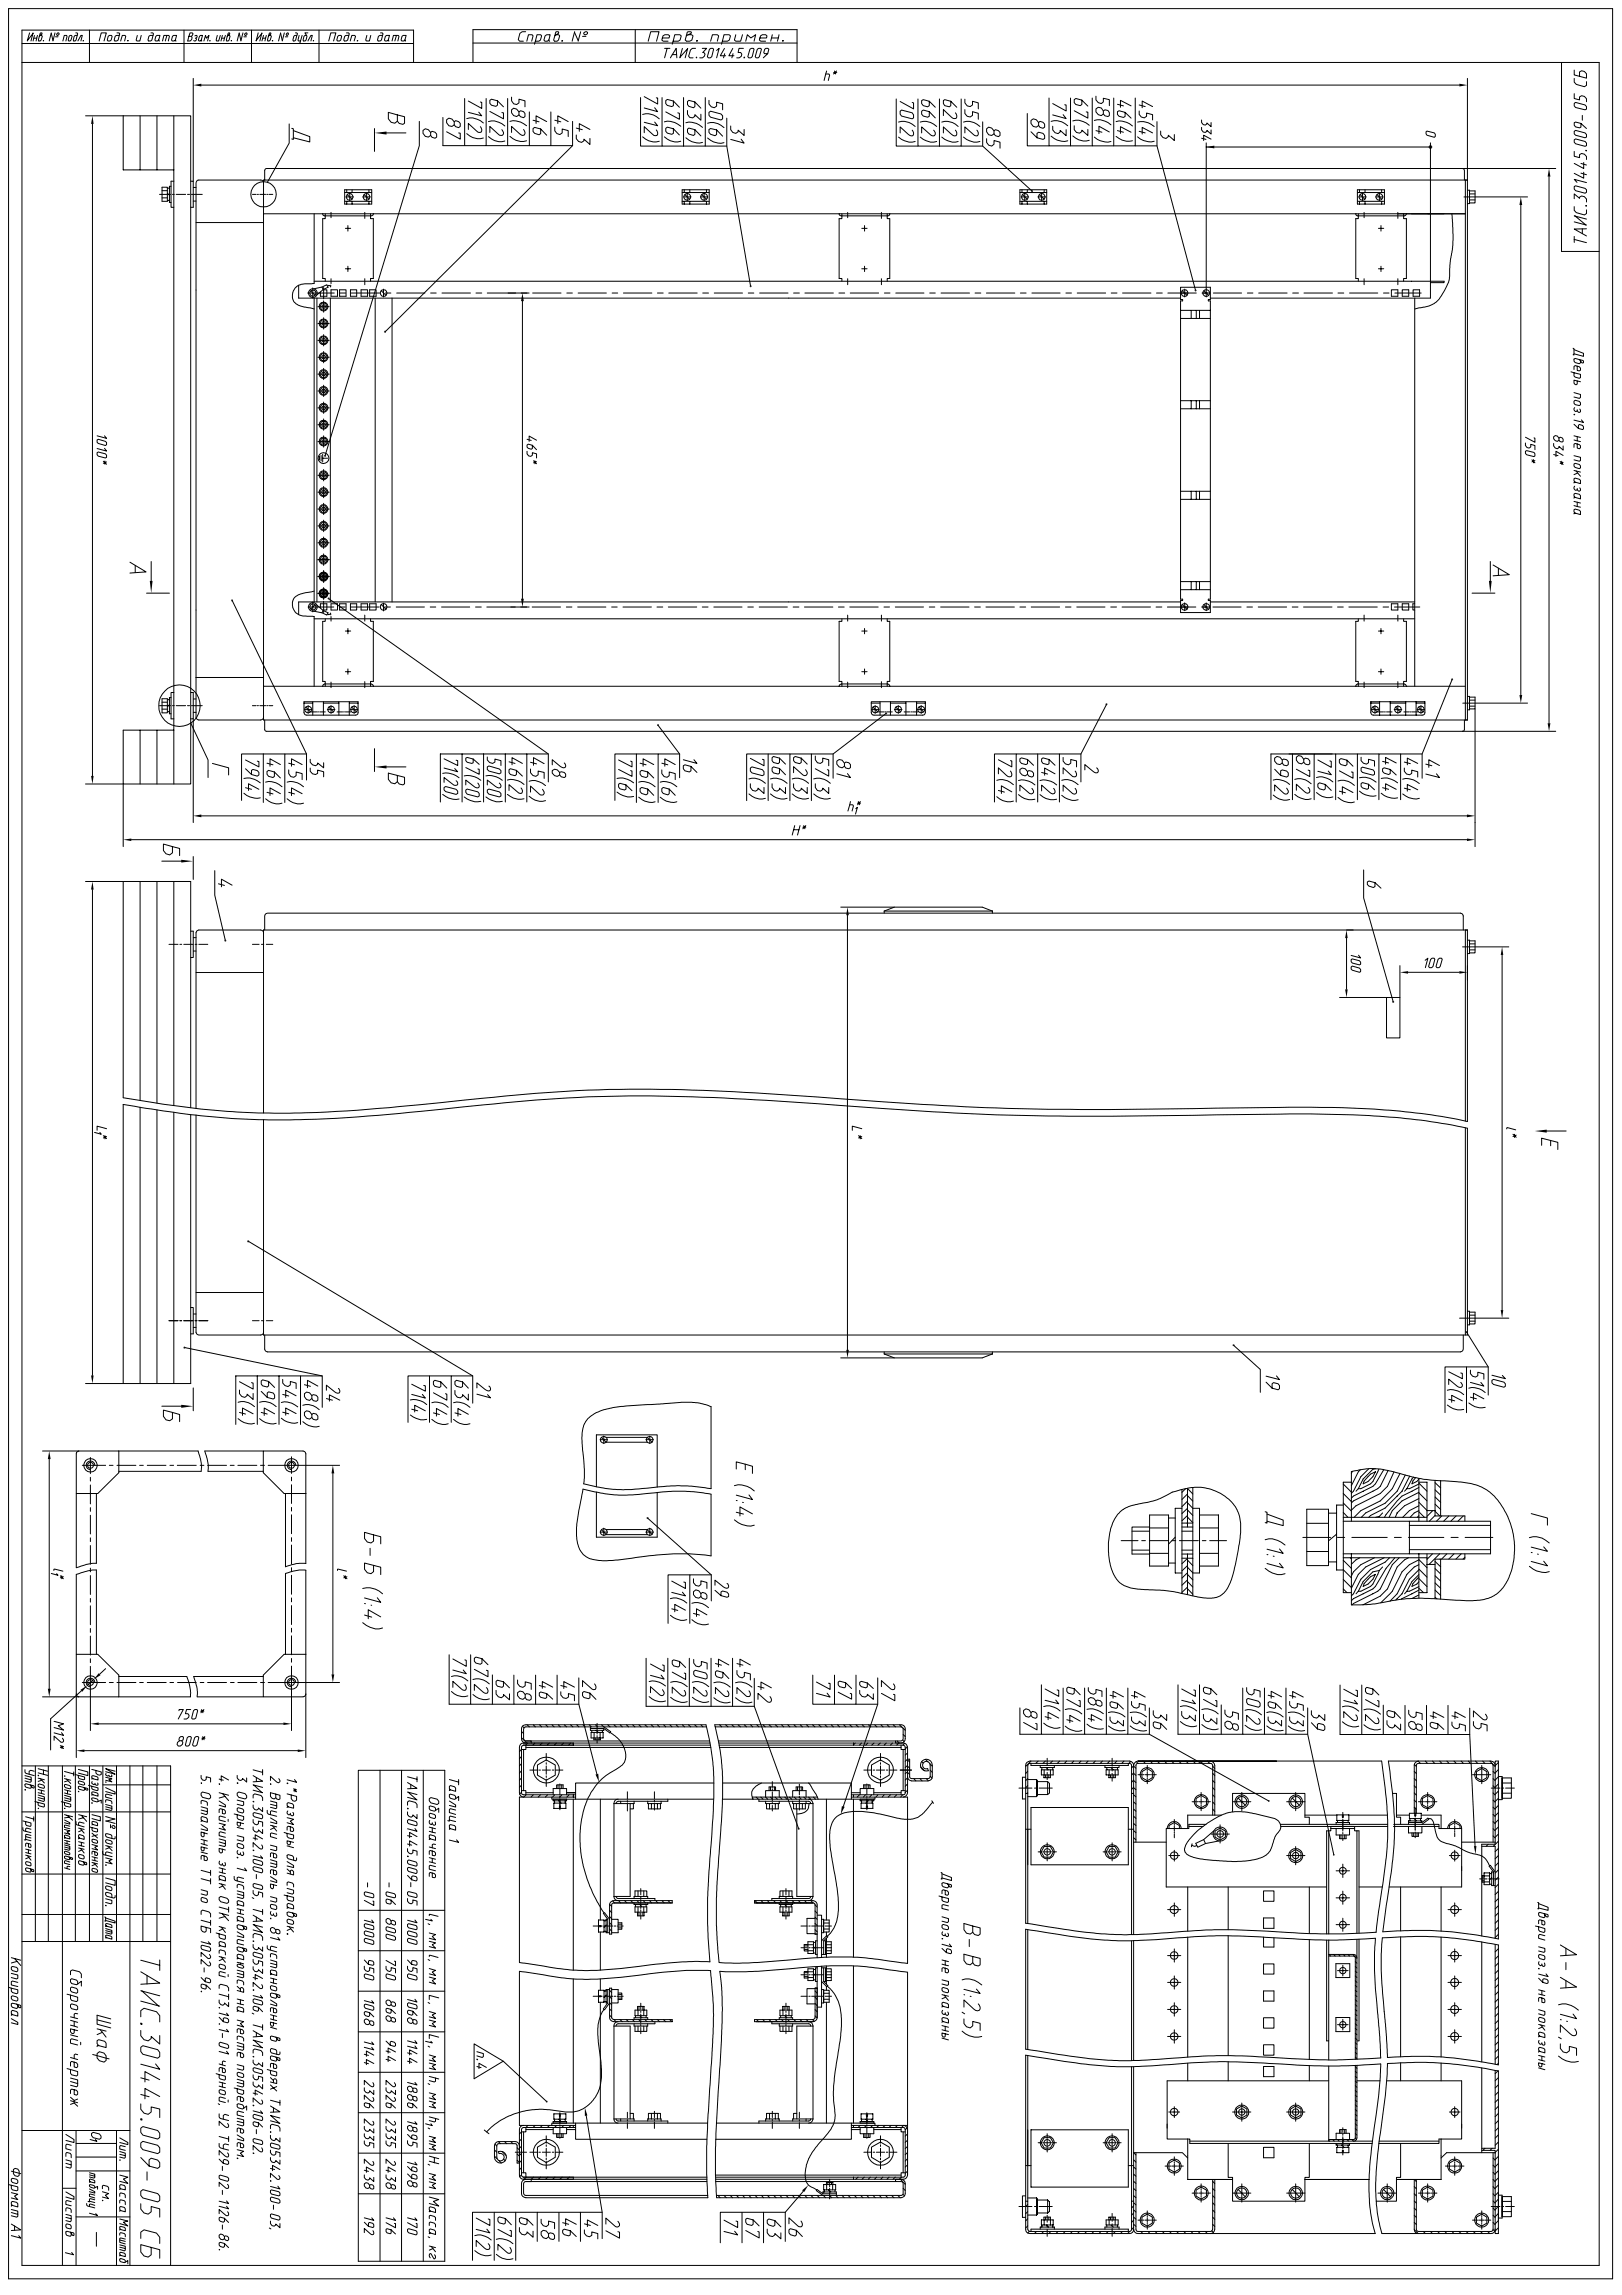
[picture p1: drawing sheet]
<svg xmlns="http://www.w3.org/2000/svg" width="594mm" height="841mm" viewBox="0 0 594 841" stroke-linecap="round" stroke-linejoin="round" font-family="sans-serif">
<g fill="none" stroke="#000" stroke-width=".37">
<path d="M3.1 3.2h587.5v831.9h-587.5zM8 15.9h143.5M10.8 12.1l-.8 2.9M12.1 12.2l-2 2.6M12.1 12.1l-.8 2.9M12.6 13l-.5 2M13.5 14l-.3 1M13.7 13l-.2 1h-1.1M14.7 13l-.3 .3 .3-1.1 .6-.1v.5l-.6 .4h.5l.3 .3-.8 1.7h-.5l-.1-.3 .3-1.4M15.8 14.8l.1 .2zM18.8 12.1l-.8 2.9M18.8 12.2l.6 2.6"/>
<path d="M20.2 12.1l-.8 2.9M20.3 13.5h1M21.2 12.1h.3l.2 .3-.8 .6-.2-.4zM23 15l.5-2h.9l.2 .3-.5 1.7M25.3 13.3l.4-.3h.5l.2 .3-.7 1.7h-.6l-.1-.3zM27.8 12.1h.5a4.4 4.4 0 0 1-.8 2.9h-.5l-.2-.3 .4-1.4 .3-.3h.8M28.5 15l1.1-2h.5l-.5 2M30.5 14.8l.1 .2zM32.8 11v11.9M36.3 15l.8-2.9h1.8l-.8 2.9M39.6 13.3l.4-.3h.8l.3 .3-.4 1.4-.4 .3h-.8l-.2-.3zM42.8 12.1h.8l.3 .3-.6 2.3-.5 .3h-.7l-.3-.3 .4-1.4 .4-.3h1.1"/>
<path d="M44.2 15l.6-2h1l.3 .3-.5 1.7M46.7 14.8h.3zM50.3 13l-.4 1.7 .2 .3h1.1l.5-2M55.3 12.1h.7l.2 .3-.6 2.3-.4 .3h-.8l-.2-.3 .3-1.4 .4-.3h1.1M58.2 14.7l-.5 .3h-.7l-.3-.3 .4-1.4 .4-.3h1.1l-.5 1.8 .3 .2M59.5 15l.5-2h1.1l-.6 2M61.1 13h.7l.3 .3-.5 1.7M64.3 14.7l-.5 .3h-.7l-.3-.3 .4-1.4 .4-.3h1.1l-.5 1.8 .3 .2M67.4 11v11.9M69.2 13.3h.9l.3-.3 .3-.6-.3-.3h-.8l-.9 2.9h1l.5-.5 .2-.7-.3-.5M71.4 13.2l.7-.2 .1 .3-.7 .7M71.8 14l.1 .7-.4 .3-.5-.2"/>
<path d="M73.7 14.7l-.3 .3h-.5l-.3-.3 .5-1.4 .3-.3h.8l-.5 1.8 .2 .2M74.7 15l.6-2 .3 1 .9-1-.5 2M76.9 14.8l-.1 .2zM79.6 13l-.4 1.7 .1 .3h.8l.6-2M81.4 13l-.5 2M82.2 14l-.2 1M82.5 13l-.3 1h-1M83.6 13l-.4 .3 .4-1.1 .5-.1v.5l-.5 .4h.5l.1 .3-.3 1.4-.3 .3h-.5l-.2-.3 .3-1.4M84.7 14.8l.1 .2zM87.6 12.1l-.7 2.9M87.6 12.2l.6 2.6M89 12.1l-.8 2.9"/>
<path d="M89.3 13.5h1M89.7 12.4l.4-.3 .4 .3-.4 .6h-.4zM92.1 11v11.9M94.6 12.1l-.8 2.9M95.9 12.2l-2.1 2.6M95.9 12.1l-.7 2.9M96.5 13l-.6 2M97.3 14l-.3 1M97.5 13l-.2 1h-1M98.6 13l-.3 .3 .3-1.1 .5-.1v.5l-.5 .4h.5l.3 .3-.8 1.7h-.5l-.1-.3 .3-1.4M99.7 14.8l.2 .2zM102.8 12.1l-.8 2.9"/>
<path d="M102.8 12.2l.6 2.6M104.1 12.1l-.7 2.9M104.5 13.5h.9M105.2 12.1l.5 .3-.7 .6-.2-.4zM108.2 12.1h.5l.3 .3-.7 2.3-.4 .3h-.5l-.1-.3 .3-1.4 .3-.3h.8M109.6 13l-.5 1.7 .2 .3h.8l.6-2M110.1 15l-.2 .7-1 .2M112.8 12.1h-1.1l.7 1.2-.3 1.4-.3 .3h-.6l-.2-.3 .3-1.4 .4-.3h.6M112.8 15l1.1-2h.5l-.5 2M114.7 14.8l.1 .2zM116.8 11v11.9M120.4 15l.8-2.9h1.8l-.8 2.9"/>
<path d="M123.7 13.3l.4-.3h.8l.2 .3-.3 1.4-.4 .3h-.8l-.2-.3zM126.9 12.1h.8l.2 .3-.6 2.3-.5 .3h-.6l-.3-.3 .3-1.4 .5-.3h1.1M128.3 15l.6-2h1l.3 .3-.5 1.7M130.9 14.8l-.1 .2zM134.4 13l-.5 1.7 .3 .3h1.1l.5-2M139.4 12.1h.6l.3 .3-.6 2.3-.4 .3h-.8l-.2-.3 .3-1.4 .5-.3h1M142.2 14.7l-.5 .3h-.6l-.3-.3 .3-1.4 .5-.3h1.1l-.5 1.8 .3 .2M143.6 15l.5-2h1.1l-.6 2M145.2 13h.7l.2 .3-.4 1.7M148.3 14.7l-.4 .3h-.7l-.3-.3 .3-1.4 .5-.3h1.1l-.5 1.8 .3 .2M173.2 15.8h118.7M192.5 11.6h-1.2l-.9 .6-.6 2.3 .5 .6h1.4"/>
<path d="M193 15.1l.5-2.4h1.4l.3 .5-.5 1.9M196.1 15.1h1.3l.6-.4 .4-1.5-.4-.5h-1.3l-1 3.5M201 14.7l-.5 .4h-.9l-.4-.4 .4-1.5 .6-.5h1.3l-.5 2.1 .3 .3M203.7 12.7l-.5 .5 .3-1.4 1-.2 .1 .6-.9 .5h.9l.4 .5-.4 1.5-.6 .4h-.9l-.3-.4 .4-1.5M205.8 14.8h.3l-.1 .3h-.3zM210.4 11.8l1.4 3M210.5 11.6l-1 3.5M212.7 11.6l-.9 3.5M213.4 13.3h1.2M213.9 12l.6-.4 .7 .4-.1 .4-.6 .3-.7-.3zM232.7 10.9v12M237.4 15.1l.9-3.5h3.1l-.9 3.5"/>
<path d="M242.6 13.9h2.4l.3-.7-.5-.5h-1.3l-.7 .5-.4 1.5 .5 .4h1.8M243.4 17.7h2M244.3 17.7l-.9 3.5M246.5 15.1h1.9l.7-.4 .4-1.5-.5-.5h-1.9l-.9 3.5M249.9 17.7l-.9 3.5M251.8 17.9l-2.7 3M251.9 17.7l-.9 3.5M252.1 12.7l-.7 .5 .3-1.4h1.5v.4l-1.1 .5h1.2l.5 .5-.4 1.5-.8 .4h-1.1l-.5-.4 .4-1.5M254.8 17.7h-1.2l-.7 .6-.7 2.3 .4 .6h1.2M255.2 14.8l.2 .3h-.3zM257.2 17.7h1.6l-1.4 1.5h.4l.4 .6-.2 .8-.7 .6h-1M259.8 18.1l.5-.4h.8l.3 .4-.7 2.7-.5 .4h-.8l-.3-.4z"/>
<path d="M260.3 15.1l.6-2.4h1.8l.5 .5-.5 1.9M262.5 18.5l.9-.8-.9 3.5M264.6 15.1h1.8l.7-.4 .4-1.5-.5-.5h-1.8l-1 3.5M265.3 17.7l-1.5 2.7h2M265.4 19.7l-.4 1.5M268.4 17.7l-1.4 2.7h1.8M268.5 19.7l-.4 1.5M269.5 12.7l-.5 2 .5 .4h1.8l.6-2.4M272.3 17.7h-1.6l-.4 1.5h1l.4 .6-.2 .8-.7 .6h-1M273.1 15.1l.6-2.4 1.3 1.2 1.8-1.2-.6 2.4M274.7 18.1l.5-.4h.7l.3 .4-.7 2.7-.5 .4h-.8l-.3-.4zM277.4 18.1l.5-.4h.7l.3 .4-.8 2.7-.4 .4h-.8l-.3-.4z"/>
<path d="M278.3 13.9h2.5l.1-.7-.5-.5h-1.2l-.6 .5-.5 1.5 .5 .4h1.8M281.2 19.7h-1.2l-.3-.5 .4-1.1 .4-.4h.8l.3 .4-.4 1.6-1.6 1.5M282.9 12.7l-.6 2.4M285.1 13.9l-.4 1.2M285.3 12.7l-.2 1.2h-2.5M286.6 14.8h.3v.3zM8 22.9h577.7v807.3h-577.7v-819.2h143.5v11.9M70.8 28.7v37.7M73.7 31.2h460.8M170.2 36.1v17.3M171.5 37l4.9 2.7v-2.2l-.5-.1M173.2 22.9v-12h118.7v12"/>
<path d="M178.1 36.1v17.3M182.2 36.9l-2.2-.5-.6 .4v1.1l.6 .7 1.6 .4 .6-.4v-1.7l2.2 2.2M185.9 36.1v17.3h8M187.4 35.6v1.3l.7 1.1 1.1 .3 .9-.6v-1.3l2.2 .5v2.2M234.6 35.8v17.7h7.9M236 35.4l4.9 2.7v-2.2l-.5-.1M239.8 39.5l1.1 1.4-4.9-1.3M242.5 35.8v17.7h7.9M245.5 21.2l2.1-3.5 .3 3.5M246.2 20h1.6M246.6 37l-2.2-.6-.6 .5v1.1l.6 .6 1.6 .5 .6-.4v-1.7l2.2 2.3M250.4 35.8v17.7"/>
<path d="M254.5 37.4l-2.2-.6-.5 .4v1.1l.5 .7 1.7 .5 .5-.4v-1.7l2.2 2.3M255 20.9l.2 .3zM258.3 35.8v17.7h-7.9M259.7 36.8v1.3l.8 1 1.1 .4 .9-.6v-1.4l2.2 .5v2.2M272.5 20.9l.2 .3h-.2zM302.4 27.1h1.2l.3 .4-.5 2M302.8 26l-1 3.5M305.3 26.6h1.2M305.6 26l.5 1.1M306.4 26l-1.1 1.1M328.3 36.3v17.2h7.9M329.7 37.2l4.9 2.7v-2.2l-.5-.2"/>
<path d="M336.2 36.3v17.2h7.9M340.4 37.1l-2.2-.6-.6 .4v1.1l.6 .7 1.6 .4 .6-.4v-1.6l2.2 2.2M344.1 36.3v17.2M348.2 37.1l-2.2-.6-.5 .4v1.1l.5 .7 1.7 .4 .5-.4v-1.6l2.2 2.2M352 36.3v17.2h-7.9M353.4 36.4v1.3l.8 1.1 1.1 .3 .9-.6v-1.4l2.1 .6v2.2M384.2 35.9v17.6h15.8M385.6 38l4.9 2.7v-2.2l-.5-.1M392.1 35.9v17.6M396.2 36.7l-2.2-.6-.6 .4v1.1l.6 .7 1.6 .4 .6-.4v-1.6l2.2 2.2M400 35.9v17.6h15.8v-17.6M401.4 39.9l.9-.6 1.1 .3 .7 1.1v1.1l-.7 .6-1.1-.4-.9-1z"/>
<path d="M401.4 35.2v1.4l.9 1 1.1 .4 .7-.6v-1.4l2.2 .5v2.2M407.9 35.9v17.6M409.3 38.2l2.2 .6M414.3 38.8l-3.9-2v2.5M417.2 38.5l2.2 .6M422.1 39.1l-3.8-2.1v2.5M537.5 28.7v235.1h-441v-197.8h441M571.9 22.9v69.2h13.8M576.6 37.9l.5-.4 3.5 1 .5 .6v.9l-.5 .2-3.5-.8-.5-.6zM576.6 34.3v1.8l1.9 .5v-1.1l.8-.4 1 .2 .8 .9v1.1M576.6 28.7v1.4l.7 .8 3 .9 .8-.5v-1.4M576.6 25.7v1.8l4.5 1.1v-1.6l-.8-.8-1-.3-.8 .5v1.6"/>
<path d="M31.3 42.4h13.8M33.9 45.4v238.9M45.1 42.4h24.7v244.9h-24.7v-19.7h18.6M45.1 42.4v19.9h18.6M51.3 42.4v19.9M57.5 42.4v19.9M63.7 42.4v244.9M105.9 45.4v7l-7.9 14.3M106.8 47l.6 .2v3.9l-.6-.2M107.4 47.9l6.1 2.2v1.9l-6.1-1.5M137.2 47.1v8.4M141.2 48.7h7.5"/>
<path d="M145.5 42.1v2.3l.7 .8 1.4 .4 .6-.4v-2.4l-6-1.6v2.3l1.1 1.3 1.3 .4 .9-.8M153.6 44.5v8.9l-34.6 113.7M154.9 47.8l.9-.6 1.1 .3 .8 1v1.1l-.8 .6-1.1-.2-.9-1.1zM157.7 48.5l.5-.4 1.1 .4 .6 .6v1.1l-.6 .5-1.1-.4-.5-.7M162.2 43v10.4h23.7M163.6 43.9l.8-.6 1.1 .3 .9 1v1.1l-.9 .6-1.1-.2-.8-1.1zM163.6 48.3l5 2.7v-2.2l-.6-.1M166.4 44.6l.5-.4 1.1 .4 .6 .6v1.1l-.6 .5-1.1-.4-.5-.7M170.9 43.5a5.9 5.9 0 0 1 6.1 1.6M170.9 49a6.2 6.2 0 0 0 6.1 1.6M175.3 41.1l1.1 1.3-4.9-1.2M175.9 46.4a1.57 1.57 0 0 1 .3 2.1h-1.1l-3.6-3.3v2.2"/>
<path d="M178.9 44.6a5.8 5.8 0 0 1 6 1.6M178.9 50.1a6.1 6.1 0 0 0 6 1.6M179.4 40.8l5 2.7v-2.2h-.6M183.8 47.5a1.36 1.36 0 0 1 .3 2.1h-1.1l-3.6-3.3v2.2M186.8 44.5a6.5 6.5 0 0 1 6.1 1.6M186.8 50a6.2 6.2 0 0 0 6.1 1.6M187.4 40.2l.7-.5 1.1 .3 .9 1v1.1l-.9 .6-1.1-.3-.7-1.1zM190.1 41l.6-.4 1.1 .3 .5 .7v1.1l-.5 .4-1.1-.3-.6-.7M191.8 47.4a1.26 1.26 0 0 1-.4 2.2l-1.1-.5-2.9-2.8v2.2M193.9 41v12.4M195.2 44.1l2.2 .5M198 47.3l-2.2-.6-.6 .4v1.1l.6 .7 1.6 .5 .6-.4v-1.7l2.2 2.3"/>
<path d="M200.2 44.6l-3.9-2.2v2.8M201.8 41v12.4h-7.9M201.8 53.4h7.9M203.2 46.6v1.3l.8 1.1 1.1 .3 .8-.6v-1.4l2.2 .6v2.2M203.2 44.1l2.2 .5M208.1 44.6l-3.8-2.2v2.8M209.7 44.5v8.9l-68.6 68.2M211.1 49.5v1.3l.8 1 1.1 .4 .9-.6v-.6l2.2 1.9v-2.2M211.1 46.9l2.2 .6M216.1 47.4l-3.9-2.1v2.8M235.4 41.9a5.9 5.9 0 0 1 6.1 1.6M235.4 50.2a6.2 6.2 0 0 0 6.1 1.6"/>
<path d="M239.8 44.7l1.1 1.4-4.9-1.3M240.4 47.6a1.57 1.57 0 0 1 .2 2h-1.1l-3.5-3.2v2.2M243.3 44.6a6.3 6.3 0 0 1 6 1.7M243.3 50.2a6.1 6.1 0 0 0 6 1.6M243.8 41l5 2.7v-2.2l-.6-.2M246.6 47.2l-2.2-.6-.6 .4v1.1l.6 .7 1.6 .4 .6-.3v-1.7l2.2 2.3M251.2 45a6.3 6.3 0 0 1 6.1 1.7M251.2 50.5a6.4 6.4 0 0 0 6.1 1.7M251.8 40.5v1.4l.8 1.1 1.1 .2 .8-.6v-.6l2.2 2.1v-2.2M254.5 47.5l-2.2-.6-.5 .5v1.1l.5 .6 1.7 .5 .5-.4v-1.7l2.2 2.3M258.3 53.5h7.9M259.2 45.2a5.8 5.8 0 0 1 6 1.6"/>
<path d="M259.2 50.6a6.4 6.4 0 0 0 6 1.7M259.7 41.2l.6-.4 3.8 1 .6 .6v1.1l-.6 .5-3.8-1-.6-.7zM262.5 47.6l-2.2-.5-.6 .3v1.1l.6 .7 1.6 .5 .6-.4v-1.7l2.2 2.3M266.2 43.3v10.2l8.7 51.4M267.6 46.2v1.3l.8 1 1.1 .4 .8-.6v-.6l2.2 1.9v-2.2M271.4 51l1.1 1.4-4.9-1.3M329.1 44.7a5.9 5.9 0 0 1 6.1 1.6M329.1 50.2a6.7 6.7 0 0 0 6.1 1.6M329.7 40.8l.5-.5 3.9 1 .5 .8v1.1l-.5 .3-3.9-1-.5-.6zM334.1 47.7a1.54 1.54 0 0 1 .2 2l-1.1-.1-3.5-3.1v2.2M337.1 44.7a5.8 5.8 0 0 1 6 1.6M337.1 50.2a6.7 6.7 0 0 0 6 1.6"/>
<path d="M340.4 40.9l-2.2-.6-.6 .5v1.1l.6 .6 1.6 .5 .6-.4v-1.7l2.2 2.3M342 47.7a1.35 1.35 0 0 1 .2 2l-1.1-.1-3.5-3.1v2.2M344.9 44.7a5.8 5.8 0 0 1 6 1.6M344.9 50.2a6.7 6.7 0 0 0 6 1.6M349.9 41.3a1.57 1.57 0 0 1 .3 2.1h-1.1l-3.6-3.2v2.2M349.9 47.7a1.54 1.54 0 0 1 .3 2l-1.1-.1-3.6-3.1v2.2M352 53.5h7.9M352.9 44.7a5.8 5.8 0 0 1 6 1.6M352.9 50.2a6.7 6.7 0 0 0 6 1.6M353.4 40.2v1.4l.8 1 1.1 .3 .9-.6v-1.4l2.1 .6v2.2M357.8 47.7a1.54 1.54 0 0 1 .3 2l-1.1-.1-3.6-3.1v2.2M359.9 44.6v8.9l18.1 16.5"/>
<path d="M361.4 47.2l.7-.6 1.1 .3 .9 1v1.2l-.9 .5-1.1-.2-.7-1.1zM361.4 50.8v1.4l.7 1 1.1 .3 .9-.6v-1.4l2.2 .6v2.2M364.1 47.9l.5-.4 1.1 .4 .6 .6v1.1l-.6 .5-1.1-.4-.5-.6M376.3 41.6v11.9h7.9M377.6 44.1l.9-.6 1.1 .4 .8 1v1.1l-.8 .6-1.1-.3-.9-1.1zM377.6 48.3l2.2 2.2 2.2 .6 .6-.4v-1.1l-.6-.7-1.6-.4-.6 .4v1.6M380.4 44.9l.5-.4 1.1 .3 .6 .7v1.1l-.6 .4-1.1-.3-.5-.7M385 44.5a5.9 5.9 0 0 1 6.1 1.6M385 49.9a6.4 6.4 0 0 0 6.1 1.7M385.6 46.3v1.3l.8 1 1.1 .4 .8-.6v-.6l2.2 1.9v-2.2M389.4 42l1.1 1.5-4.9-1.4M392.9 44.3a5.8 5.8 0 0 1 6 1.6"/>
<path d="M392.9 49.8a6.1 6.1 0 0 0 6 1.6M393.4 40.6l5 2.7v-2.2l-.6-.1M393.4 46.1v1.4l.9 1 1.1 .3 .8-.6v-.5l2.2 1.9v-2.2M400.8 44.1a5.9 5.9 0 0 1 6.1 1.6M400.8 50.2a6.7 6.7 0 0 0 6.1 1.6M401.4 47.9l2.2 .6M404.1 40.7l.6-.5 1.1 .3 .5 .8v1.1l-.5 .3-1.1-.3-.6-.6M406.3 48.4l-3.8-2.1v2.7M408.8 44.6a6.3 6.3 0 0 1 6 1.6M408.8 50a6.7 6.7 0 0 0 6 1.6M409.3 47.9l2.2 .6M412.1 41.2l-2.2-.6-.6 .3v1l.6 .7 1.6 .4 .6-.3v-1.5l2.2 2.1"/>
<path d="M414.3 48.5l-3.9-2.1v2.5M415.8 53.5h8M416.6 44.7a6.5 6.5 0 0 1 6.1 1.6M416.6 50.2a6.7 6.7 0 0 0 6.1 1.6M417.2 40.7v1.2l.8 1 1.1 .3 .8-.6v-1.2l2.2 .6v2M417.2 48.1l2.2 .6M422.1 48.7l-3.8-2v2.4M423.8 44.6v8.9l14.1 53M425.1 48v1.4l.9 1 1.1 .3 .8-.6v-.5l2.2 1.9v-2.2M440.1 44v.9l.6 .8 .8 .1 .5-.4v-.3l1.6 1.3v-1.5M440.1 46.7v.9l.6 .8 .8 .1 .5-.4v-.3l1.6 1.3v-1.5M440.1 50.7l1.6 .4"/>
<path d="M441.8 52.4v56.4M441.8 53.9h82.1M443.6 51l-2.7-1.4v1.9M522.3 48.3l.3-.3 2.8 .7 .3 .5v.8l-.3 .3-2.8-.7-.3-.5zM523.9 52.4v56.8h-80.6M576.6 51.3l.5-.4 3.5 .9 .5 .6v1l-.5 .2-3.5-.9-.5-.6zM576.6 48.1l.5-.3 3.5 .9 .5 .6v.9l-.5 .3-3.5-.9-.5-.5zM576.6 55.5v1.8l1.9 .5v-1.1l.8-.5 1 .3 .8 .8v1.1M579 45.2v1.4l-.5 .2-1.4-.3-.5-.6v-.9l.5-.3 1.9 .5 2.1 1.9M579 59.9l2.1 .6M579.5 42.3v1.8M580.1 59.5v2.3l-3.5-1.9"/>
<path d="M580.8 55.1l.3 .2zM58.4 71.2h4.1M59.4 68.6h1.9v5.2h-1.9zM59.4 72.5h1.9M59.4 69.9h1.9M61.3 68.9h.8M61.3 73.4h.8M61.3 70.9l.8 .6M62.7 68.3h-.6v5.9h.6M63.2 71.2h.6M63.7 66.4h-1v9.6h1M64.5 71.2h3.5"/>
<path d="M68.7 71.2h.7M69.8 66.4h1v9.6h-1M70.1 71.2h4M70.8 68.7h1M70.8 73.7h1M92.5 71.2h1.3M94.2 71.2h.5M95.2 71.2h2.1M96.5 67l-.5-.9-.5-.1h-22.7l-.5 .1-.5 .9v195.8l.2 .5 .8 .5h22.7l.9-.5 .1-.5M96.5 78.3h440.2M97.7 71.2h.4M98.6 71.2h1.3"/>
<path d="M115.1 78.3v25.5l-.3 .1a11.4 11.4 0 0 0-6.1 1l-.4 .5a4.1 4.1 0 0 0-1 4.3 4.1 4.1 0 0 0 3.6 2.7l4.2 .8M118.2 78.3l.3 .7 .5 .1h16.9l.8-.3v-.5M119.1 78.3v1.8h-.9v22h.9v1M121.2 77.8v2M126.2 69.5h9.9v5.3h-9.9zM126.2 70.6h9.9M126.2 73.8h9.9M126.7 72.2h2.8M127 69.5v1.1M127 73.8v1M127.2 71.3l1.7 1.7M128.1 70.8v2.7"/>
<path d="M128.9 69.5v1.1M128.9 73.8v1M132.8 72.2h2.8M133.3 71.3l1.8 1.7M133.6 77.8v2.2M134.3 70.8v2.7M135.1 69.5v1.1M135.1 73.8v1M135.7 78.3v1.8h1v22h-1v1M249.9 69.5h9.9v5.3h-9.9zM249.9 70.6h9.9M249.9 73.8h9.9"/>
<path d="M250.4 72.2h2.7M250.6 69.5v1.1M250.6 73.8v1M250.9 71.3l1.7 1.7M251.7 70.8v2.7M252.6 69.5v1.1M252.6 73.8v1M256.5 72.2h2.7M257 71.3l1.7 1.7M257.9 70.8v2.7M258.7 69.5v1.1M258.7 73.8v1"/>
<path d="M307.3 78.3l.1 .5 .8 .3h16.9l.7-.3 .1-.5M308.4 78.3v1.8h-1.1v22h1.1v1M310.5 77.8v2M322.8 77.8v2.2M325 78.3v1.8h.9v22h-.9v1M373.5 69.5h9.9v5.3h-9.9zM373.5 70.6h9.9M373.5 73.8h9.9M374 72.2h2.8M374.3 69.5v1.1M374.3 73.8v1M374.5 71.3l1.8 1.7"/>
<path d="M375.3 70.8v2.7M376.3 69.5v1.1M376.3 73.8v1M380.2 72.2h2.7M380.7 71.3l1.7 1.7M381.5 70.8v2.7M382.4 69.5v1.1M382.4 73.8v1M496.6 78.3l.1 .5 .6 .3h17l.4-.1 .4-.7M497.2 69.5h9.9v5.3h-9.9zM497.2 70.6h9.9M497.2 73.8h9.9"/>
<path d="M497.5 78.3v1.8h-.9v22h.9v1M497.7 72.2h2.7M497.9 69.5v1.1M497.9 73.8v1M498.2 71.3l1.7 1.7M499 70.8v2.7M499.6 77.8v2M500 69.5v1.1M500 73.8v1M503.9 72.2h2.7M504.4 71.3l1.7 1.7M505.2 70.8v2.7"/>
<path d="M506.1 69.5v1.1M506.1 73.8v1M512 77.8v2.2M514.1 78.3v1.8h1v22h-1v1M531.8 78.3l.4 9.7-.2 3.6-.9 4.6-.2 3.8a9.7 9.7 0 0 1-1.6 6.1 10.1 10.1 0 0 1-5.9 6l-5.2 1.1M535.6 61.8h.4l.4 .7v3.5M536.2 72.2h23.3M536.7 66v197.8M537.5 69.7h.7v4.9h-.7M538.2 70h2.1v4.4h-2.1M538.2 71.1h2.1M538.2 73.3h2.1"/>
<path d="M557 75.1v179.6M567.4 64.7v200.3M569.8 61.8h-472.2h-.3l-.4 .7v3.5M576.6 68.4l.5-.3 3.5 .9 .5 .5v1l-.5 .3-3.5-.9-.5-.6zM576.6 75.7v1.4l.7 .8 3 .9 .8-.5v-1.4M576.6 72.8v-1.7l1.9 1.6v-.5l.8-.4 1 .3 .8 .8v1.1M576.6 79.1l4.5 1.2M576.8 79.1l4 3.3M577.6 66.8l-1-1.1 4.5 1.2M579 63.4l2.1 .6M580.1 63.1v2.2l-3.5-1.8M580.8 75.3l.3 .3z"/>
<path d="M71.8 81.6h24.7M126.5 98.5h1.9M126.5 83.7h1.9M127.4 82.7v2M127.4 97.6v1.9M315.6 98.5h2M315.6 83.7h2M316.7 82.7v2M316.7 97.6v1.9M504.9 98.5h1.9M504.9 83.7h1.9M505.8 82.7v2"/>
<path d="M505.8 97.6v1.9M576.6 87.7l4.5 1.2M576.6 86.6v2.2M576.6 81.3l4.5 1.2M579.5 83.8v1.8M581.1 83.8l-4.5 .1 4.5 2.6M109.4 104.6v4.6h323M112.7 107.4h9.7M113.8 106.6l1.6 1.6M114.6 105.5v3.7M114.9 105.9l3-.7 .5 .9M115.1 103.1h413.8v.5h-5"/>
<path d="M115.1 109.2v111.4M116.1 109.2v111.4M116.4 112.4h4.2M116.4 118.6h4.2M117.9 111.1h1.3l.7 1.3-.7 1.2h-1.3l-.8-1.2zM117.9 117.3h1.3l.7 1.3-.7 1.1h-1.3l-.8-1.1zM117.9 105.2l1.8-.9 .4 1-1.7 .8-2.4 2M118 111.9l.5-.3 .5 .3v.9l-.5 .3-.5-.3zM118 118.1l.5-.3 .5 .3v.9l-.5 .2-.5-.2zM118.3 106.2h1.4v2.4h-2.4v-1.6M118.5 105.4v4.1M118.5 110.3v4.1"/>
<path d="M118.5 116.4v4.2M120 104.8l.3-.2 .8 .2M121 109.2v111.4M121.2 104.5l-.1 .7M121.2 106.2h2.4v2.4h-2.4zM121.2 102.1v1.8M124.4 106.2h2.3v2.4h-2.3zM124.5 107.4h2.1M128.4 106.2h2.2v2.4h-2.2zM128.6 107.4h10.4M132.2 106.2h2.4v2.4h-2.4zM133.6 102.1v2.2"/>
<path d="M135.4 106.2h2.4v2.4h-2.4zM137.4 109.2v111.4M139.6 106.5l1.8 1.7M140.5 105.9v2.9M141.1 107.4h2.1M143.6 109.2v111.4M145.3 107.4h10.3M157.7 107.4h2.1M161.9 107.4h10.4M174.3 107.4h2.1M178.5 107.4h15.3M191.3 110.3v109.1"/>
<path d="M195.1 107.4h10.4M207.6 107.4h2M211.8 107.4h10.3M224.2 107.4h2M228.3 107.4h10.5M240.8 107.4h2.1M244.9 107.4h10.5M257.4 107.4h2.1M261.6 107.4h10.3M274.1 107.4h2M278.2 107.4h10.4M290.7 107.4h2.1"/>
<path d="M294.8 107.4h10.4M307.3 107.4h2.1M310.5 102.1v2.2M311.4 107.4h10.4M322.8 102.1v2.2M323.9 107.4h2.1M328.1 107.4h10.3M340.5 107.4h2.1M344.7 107.4h10.4M357.1 107.4h2.1M361.3 107.4h10.4M373.7 107.4h2.1"/>
<path d="M378 107.4h10.3M390.4 107.4h2M394.5 107.4h10.5M407 107.4h2.1M411.1 107.4h10.5M423.6 107.4h2.1M427.7 107.4h10.4M432.4 105.3h10.9v4.5h-.7v.5h.7v109.3h-.7v.5h.7v4.4h-10.9v-4.4h.8v-.5h-.8v-109.3h.8v-.5h-.8zM432.4 113.7h10.9M432.4 116.7h10.9M433 106.5l1.8 1.7M433.9 105.9v2.9"/>
<path d="M436.3 113.7v3M438.1 113.7v3M439.3 113.7v3M440.3 107.4h2.6M440.9 106.5l1.7 1.7M444.4 107.4h10.3M456.9 107.4h2M461 107.4h10.4M473.5 107.4h2.1M477.6 107.4h10.4M490.1 107.4h2.1M494.3 107.4h10.3"/>
<path d="M499.6 102.1v2.2M506.7 107.4h2.1M509.6 106.2h2.4v2.4h-2.4zM510.9 107.4h9.6M512 102.1v2.2M513.6 106.2h2.4v2.4h-2.4zM517.6 106.2h2.3v2.4h-2.3zM518.2 109.2v142.3M116.4 124.7h4.2M116.4 130.9h4.2M116.4 137.1h4.2M117.9 123.5h1.3l.7 1.2-.7 1.2h-1.3l-.8-1.2z"/>
<path d="M117.9 129.7h1.3l.7 1.2-.7 1.2h-1.3l-.8-1.2zM117.9 135.9h1.3l.7 1.2-.7 1.2h-1.3l-.8-1.2zM118 124.2l.5-.2 .5 .2v1l-.5 .2-.5-.2zM118 130.4l.5-.2 .5 .2v.9l-.5 .3-.5-.3zM118 136.6h1v.9l-.5 .3-.5-.3zM118.5 122.6v4.2M118.5 128.8v4.2M118.5 135v4.1M575.4 136.3l3.5 .9v1.2l-.5 .2-1.5-.4-.4-.4v-1.2M576.2 127.6l.3 .2v2.3l-.3-.1M576.5 128.1l3.5 1.4v1.1l-3.5-.9M577.7 134.2v1.5l.7 .2 .5-.2v-.8l-.5-.5-1.5-.4-.4 .3v1.1"/>
<path d="M577.7 139.6v1.1l-.8 .2-.4-.5v-1.1l2.4 .6M578.4 131.8l-1.5-.5-.4 .3v.8l.4 .5 1.5 .4 .5-.3v-.8l.5 .8 .6-.1-.2-.8-1.4-.3 .5 .4M35.6 159.7l3.4 .9-.7-.9M116.4 143.3h4.2M116.4 149.5h4.2M116.4 155.6h4.2M117.9 142.1h1.3l.7 1.2-.7 1.2h-1.3l-.8-1.2zM117.9 148.3h1.3l.7 1.2-.7 1.2h-1.3l-.8-1.2zM117.9 154.5h1.3l.7 1.1-.7 1.2h-1.3l-.8-1.2zM118.5 141.2v4.1M118.5 147.3v4.2M118.5 153.5v4.2"/>
<path d="M118.5 159.7v4.2M432.4 146.8h10.9M432.4 149.8h10.9M436.3 146.8v3M438.1 146.8v3M439.3 146.8v3M576.5 147l.4-.3 1.5 .4 .5 .5v.8l-.5 .2-1.5-.3-.4-.5zM576.5 151.8l.2 .2zM576.5 143.9l2.4 .7v1.1l-.5 .3-1.9-.5M576.5 155.5l1.6 1.5 1.5 .4 .4-.2v-.8l-.4-.5-1.2-.3-.3 .3v1.1M576.5 159.7l2.4 .6M576.7 149.4l-.2 .8 .4 .5 .8-.1"/>
<path d="M577.7 160v1.6l1.2 .2M578.6 149.9l.3 1-.5 .3-.7-.6v-.5M579.2 153.9l.8 .9-3.5-.8M35.6 161.2l.4-.2 2.6 .7 .4 .5v.7l-.4 .4-2.6-.8-.4-.4zM35.6 165.9l.4-.3 2.6 .7 .4 .5v.8l-.4 .2-2.6-.6-.4-.5zM37.8 169l1.2 1.1M38.3 164.3l.7 1-3.4-.9M38.4 168.9v1.2M39 169.3l-1.2 .5M116.4 161.8h4.2M116.4 174.2h4.2M117 167.2v1.4"/>
<path d="M117.6 166.9v2M117.9 160.6h1.3l.7 1.2-.7 1.2h-1.3l-.8-1.2zM117.9 173h1.3l.7 1.2-.7 1.2h-1.3l-.8-1.2zM117.9 179.2h1.3l.7 1.2-.7 1.2h-1.3l-.8-1.2zM118.2 166.5v2.8M118.2 167.9h1.8M118.5 172.1v4.1M118.5 178.3v4.1M193 165.4v.9l.6 .8 .8 .1 .6-.4v-.9l1.5 .4v1.5M193 161l1.6 .4M195 163.2l-1.5-.4-.5 .3v.8l.5 .4 1.1 .3 .4-.2v-1.2l1.5 1.6M195.4 168.9l1.1 1.1"/>
<path d="M195.9 168.9v1.1M196.5 161.3l-2.7-1.5v1.9M196.5 169.2l-1.1 .4M558.7 165.4l.4-.3 2.7 .7 .4 .5v.8l-.4 .2-2.7-.6-.4-.6zM558.7 160.2l3.5 1.9v-1.5l-.4-.1M558.7 162.3v1l.6 .7 .8 .2 .6-.4v-1l1.5 .5v1.5M561.1 168.5l1.1 1.1M561.7 168.4v1.2M562.2 168.8l-1.1 .5M569 160l.6-.4 .8 .2 .6 .8v.7l-.6 .4-.8-.2-.6-.7zM569 162.5v.9l.6 .8 .8 .3 .6-.5v-.4l1.5 1.4v-1.6M569 166.6l1.7 .4"/>
<path d="M571 160.6l.4-.4 .8 .3 .3 .5v.7l-.3 .3-.8-.2-.4-.5M571.4 169.1l1.1 1.1M572 169v1.2M572.5 166.9l-2.6-1.5v1.9M572.5 169.4l-1.1 .5M576.5 170l.4-.2 1.5 .4 .5 .5v.8l-.5 .2-1.5-.4-.4-.5zM576.5 167l2.4 .6v1.2l-.5 .2-1.9-.5M576.5 161.2l1.2 .4M576.5 172.4l2.4 .6M576.7 178.2l-.2 .9 .4 .5 .8-.2M576.9 176.7l-.4-.5v-.7l.4-.3 1.5 .4 .5 .5v1.1l-2.2-.6-.2 .4M577.3 172.6l1.6 1.9"/>
<path d="M577.7 162.7v1.5l.7 .3 .5-.4v-.7l-.5-.5-1.5-.4-.4 .3v1.1M577.8 173.3l-1.3 .6M578.6 178.8l.3 .9-.5 .3-.7-.6v-.4M116.4 180.4h4.2M116.4 186.5h4.2M116.4 192.7h4.2M116.4 198.9h4.2M117.9 185.4h1.3l.7 1.1-.7 1.2h-1.3l-.8-1.2zM117.9 191.5h1.3l.7 1.2-.7 1.2h-1.3l-.8-1.2zM117.9 197.7h1.3l.7 1.2-.7 1.2h-1.3l-.8-1.2zM118.5 184.4v4.2M118.5 190.6v4.2"/>
<path d="M118.5 196.8v4.2M432.4 180h10.9M432.4 183h10.9M436.3 180v3M438.1 180v3M439.3 180v3M576.5 183.8l2.4 .5M576.5 185.3l1.2 .3M576.9 182.3l-.4-.5v-.8l.4-.2 1.5 .3 .5 .5v1.2l-2.2-.6-.2 .4M576.9 188.1l-.4-.5v-.8l.4-.3 1.5 .5 .5 .4v1.2l-2.2-.6-.2 .3M577.7 184v1.6l1.2 .3M47.6 206l5.9 3.6-5.9 .4"/>
<path d="M49.5 207.2v2.6M53.7 217.4h8.4M55.4 205.8v7.4M85 220l27.3 56.3v9.6M115.1 216.6l-.9 .3a9.1 9.1 0 0 0-6.6 2.4l-.1 .2a4.4 4.4 0 0 0 4.4 6.2l3.2 .2v25.6M116.4 205.1h4.2M116.4 211.3h4.2M116.4 217.5h4.2M117.9 203.9h1.3l.7 1.2-.7 1.2h-1.3l-.8-1.2zM117.9 210.1h1.3l.7 1.2-.7 1.2h-1.3l-.8-1.2zM117.9 216.3h1.3l.7 1.2-.7 1.1h-1.3l-.8-1.1zM118 217l.5-.2 .5 .2v1l-.5 .2-.5-.2z"/>
<path d="M118.5 203v4.2M118.5 209.2v4.2M118.5 215.4v4.2M120.3 219.3l80.5 57v10.2M432.4 213.1h10.9M432.4 216.1h10.9M436.3 213.1v3M438.1 213.1v3M439.3 213.1v3M539.2 217.4h8.3M545.8 205.8v7.4M546.9 207l5.9 3.6-5.9 .4"/>
<path d="M548.8 208.2v2.6M112.9 222.4h9.4M114.6 220.6v3.6M115.1 226.8h403.1M115.4 221.6l-1.6 1.6M116 221.7l2.4 2 1.7 .9-.4 .8-1.8-.8M117.3 222.8v-1.5h2.4v2.2h-1.4M118.4 223.7l-.5 .9-3-.6M118.5 220.3v4.2M119.1 226.8v.9h-.9v22h.9v1.8M120 225l.3 .2 .8-.2M121.1 224.6l.1 .7"/>
<path d="M121.2 221.3h2.4v2.2h-2.4zM121.2 225.9v1.7M124.3 222.4h2.1M124.4 221.3h2.3v2.2h-2.3zM126.5 231.3h1.9M127.4 230.3v2M128.4 221.3h2.2v2.2h-2.2zM128.4 222.4h10.5M132.2 221.3h2.4v2.2h-2.4zM133.6 225.4v2.2M135.4 221.3h2.4v2.2h-2.4zM135.7 226.8v.9h1v22h-1v1.8"/>
<path d="M139.6 221.5l1.8 1.8M140.5 221v2.9M140.9 222.4h2.1M145.1 222.4h10.3M157.6 222.4h2M161.7 222.4h10.3M174.2 222.4h2.1M178.3 222.4h15.5M194.9 222.4h10.4M207.4 222.4h2.1M211.6 222.4h10.3M224 222.4h2.1"/>
<path d="M228.2 222.4h10.4M240.6 222.4h2.1M244.8 222.4h10.4M257.2 222.4h2.1M261.5 222.4h10.3M273.9 222.4h2M278 222.4h10.4M290.5 222.4h2.1M294.6 222.4h10.5M307.1 222.4h2.1M308.4 226.8v.9h-1.1v22h1.1v1.8M310.5 225.4v2.2"/>
<path d="M311.2 222.4h10.4M315.6 231.3h2M316.7 230.3v2M322.8 225.4v2.2M323.8 222.4h2M325 226.8v.9h.9v22h-.9v1.8M327.9 222.4h10.3M340.4 222.4h2M344.5 222.4h10.4M357 222.4h2.1M361.1 222.4h10.4M373.5 222.4h2.2"/>
<path d="M377.7 222.4h10.4M390.2 222.4h2.1M394.4 222.4h10.3M406.8 222.4h2.1M411 222.4h10.4M423.4 222.4h2.1M427.6 222.4h10.4M432.4 220.6h-323v4.6M433 221.5l1.8 1.8M433.9 220.9v2.9M440.1 222.4h2.8M440.9 221.5l1.7 1.8"/>
<path d="M441.8 220.9v2.9M443.3 220.6h74.9M444.2 222.4h10.4M456.7 222.4h2M460.8 222.4h10.5M473.3 222.4h2.1M477.4 222.4h10.4M489.9 222.4h2.1M494 222.4h10.4M497.5 226.8v.9h-.9v22h.9v1.8M499.6 225.4v2.2M504.9 231.3h1.9"/>
<path d="M505.8 230.3v2M506.6 222.4h2M509.6 221.3h2.4v2.2h-2.4zM510.7 222.4h9.3M512 225.4v2.2M513.6 221.3h2.4v2.2h-2.4zM514.1 226.8v.9h1v22h-1v1.8M518.2 221.3h-.7v2.2h.7M58.4 258.6h4.1M59.4 256.1h1.9v5.1h-1.9zM59.4 257.3h1.9M59.4 259.9h1.9"/>
<path d="M61.3 256.4h.8M62.1 258.3l-.8 .6M62.7 255.6h-.6v6h.6M63.2 258.6h.6M63.7 253.8h-1v9.6h1M64.5 258.6h3.5M68.7 258.6h.7M69.8 253.8h1v9.6h-1M70.1 258.6h4M70.8 256.1h1M71.8 248.3h24.7M92.5 258.6h1.3"/>
<path d="M94.2 258.6h.5M95.2 258.6h2.1M96.5 251.5h440.2M97.7 258.6h.4M98.6 258.6h1.3M111.3 257.2h19.8v4.4l-1 .5-18.3-.1-.5-.9zM111.3 257.7h3.3M112 259.1l1.7 1.8M112.9 258.6v2.8M114.6 257.2v4.9M118.2 251.5l.1-.4 .7-.5h16.9l.8 .5v.4M118.4 257.7h5.7"/>
<path d="M118.4 257.2v4.9M120.4 259.1l1.8 1.8M121.2 250v2M121.2 258.6v2.8M124.1 257.2v4.9M126.5 246.2h1.9M127.4 245.1v2M127.9 257.7h3.2M127.9 257.2v4.9M128.8 259.1l1.8 1.8M129.7 258.6v2.8M133.6 249.8v2.2"/>
<path d="M307.3 251.5l.1-.4 .8-.5h16.9l.7 .5 .1 .4M310.5 250v2M315.6 246.2h2M316.7 245.1v2M319.1 257.2h19.8v3.9l-.5 .9-.5 .1-18.3-.1-.5-.9zM319.1 257.7h3.2M319.7 259.1l1.8 1.8M320.5 258.6v2.8M322.3 257.2v4.9M322.8 249.8v2.2M326.1 257.7h5.7M326.1 257.2v4.9"/>
<path d="M328.1 259.1l1.8 1.8M329 258.6v2.8M331.8 257.2v4.9M335.7 257.7h3.2M335.7 257.2v4.9M336.5 259.1l1.7 1.8M337.4 258.6v2.8M405.3 258.1l-9.4 18.2v10.2M496.6 251.5l.1-.4 .6-.5h17l.8 .9M499.6 250v2M502.1 257.2h19.8l-.1 4.4-.9 .5-18.3-.1-.5-.9zM502.1 257.7h3.2"/>
<path d="M502.8 259.1l1.6 1.8M503.6 258.6v2.8M504.9 246.2h1.9M505.3 257.2v4.9M505.8 245.1v2M509.2 257.7h5.7M509.2 257.2v4.9M511.1 259.1l1.8 1.8M512 249.8v2.2M512 258.6v2.8M514.9 257.2v4.9M518.7 257.7h3.2"/>
<path d="M518.7 257.2v4.9M519.5 259.1l1.8 1.8M520.4 258.6v2.8M531.9 248.9l-11 27.4v8.9M535.8 257.7h23.7M537.5 255.2h.7v4.9h-.7M538.2 255.5h2.1v4.3h-2.1M538.2 256.6h2.1M538.2 258.8h2.1M540.3 259.8v50.4M51.3 267.6v19.7M57.5 267.6v19.7"/>
<path d="M61.3 260.8h.8M69.8 265l6.4 13.5v6.4M70.8 263.4v38M70.8 261.1h1M77.8 279.8l5.9 1.6v2.6M89.9 278.5l4.9 2.5v-1.9l-.6-.2M96.4 276.3h-7.9v17M96.4 276.3v17.8M96.4 276.3h7.9M96.9 263.8v3.5l.7 .7h472.2M97.8 279.7l2.2 .6M105.7 279.7l2.2 .6"/>
<path d="M111.5 260h2.7M112.3 276.3h-8v17.8M113.6 278.2v1.1l.9 1 1.1 .3 .7-.5v-.5l2.2 1.8v-1.9M114 260.9h2M116.3 260.9h.4M117.1 260.9h2M119.9 260h2.8M123.4 260.9h2.1M125.8 260.9h.4M126.5 260.9h2M128.3 260h2.8M137.2 274.3v8.4"/>
<path d="M162.6 278.1l5 2.4v-1.7l-.6-.2M169.2 276.3v17.6M173.3 278.2l-2.2-.6-.5 .2v1l.5 .5 1.7 .5 .5-.3v-1.3l2.2 1.9M177.1 276.3v17.6M178.5 277.4v1.1l.8 .9 1.1 .4 .9-.5v-1.1l2.2 .6v1.7M185.1 276.3v17.6M186.4 279.2l2.2 .6M191.3 279.8l-3.8-2.1v2.6M193 276.3v17.6M194.3 279.3l2.2 .6M199.3 279.9l-3.9-2.2v2.7M200.8 276.3h-39.5v17.6"/>
<path d="M206.7 279.6a1.16 1.16 0 0 1 .2 1.7l-.6 .1-1.1-.5-2.9-2.5v1.9M226.6 278.5l4.9 2.5v-1.9l-.5-.2M233.1 276.3h-7.9v17M234.4 279.7l2.2 .6M241 265.7l7.9 10.6v8.7M241 276.3h-7.9v17.8M242.4 279.7l2.2 .6M248.9 276.3h-7.9v17.8M250.3 278.4l5 1.4-1.1-1.4M274.8 277.9l5 2.7v-2.2l-.6-.2M281.3 276.3v17.1M285.5 277.8l-2.2-.6-.5 .5v1.1l.5 .6 1.7 .5 .5-.5v-1.6l2.2 2.2"/>
<path d="M289.3 276.3h-15.8v17.1M293.5 277.8l-2.2-.6-.6 .5v1.1l.6 .6 1.6 .5 .6-.5v-1.6l2.2 2.2M297.2 276.3h-7.9v17.1M298.6 277.1v1.3l.8 1.1 1.1 .3 .8-.6v-1.4l2.2 .6v2.2M305.1 276.3h-7.9v17.1M306.5 278.9l.8-.6 1.1 .3 .9 1.1v1.1l-.9 .6-1.1-.4-.8-1zM309.3 279.7l.5-.4 1.1 .2 .6 .7v1.1l-.6 .4-1.1-.2-.5-.7M319.2 260h2.8M321.7 260.9h2.1M324.1 260.9h.3M324.6 261.4l-19.5 14.9v8.9M324.8 260.9h2"/>
<path d="M327.6 260h2.8M331.1 260.9h2.1M333.6 260.9h.3M334.3 260.9h2M336 260h2.8M365.7 278.4l4.9 2.6v-2.2h-.5M372.2 276.3h-8v17.6M376.3 278.3l-2.2-.6-.6 .4v1l.6 .7 1.7 .4 .5-.3v-1.6l2.2 2.1M380.1 276.3v17.6M384.2 278.3l-2.2-.6-.5 .4v1l.5 .7 1.7 .4 .5-.3v-1.6l2.2 2.1M388 276.3h7.9M389.4 277.6v1.3l.8 1 1.1 .4 .9-.6v-1.4l2.1 .5v2.2"/>
<path d="M466.9 277.8l.8-.6 1.1 .3 .8 1v1.1l-.8 .6-1.1-.3-.8-1zM469.6 278.5l.6-.3 1.1 .2 .5 .7v1.1l-.5 .4-1.1-.2-.6-.8M472.1 276.3h15.8M473.4 276.3h-7.9v16.8M474.8 277.5l.8-.6 1.1 .2 .8 1.1v1.1l-.8 .6-1.1-.3-.8-1zM477.5 278.2l.6-.4 1 .3 .6 .7v1.1l-.6 .4-1-.3-.6-.7M481.3 276.3h-7.9v16.8M482.7 278.5l4.9 2.7v-2.2l-.5-.2M489.2 276.3h-7.9v16.8M493.4 278.6l-2.2-.6-.6 .4v1.1l.6 .7 1.6 .4 .6-.4v-1.6l2.2 2.2M497.2 276.3h-8v16.8M498.5 277.5v1.3l.9 .9 1.1 .3 .7-.5v-1.3l2.2 .6v2"/>
<path d="M502.2 260h2.8M504.7 260.9h2M505 276.3h-7.8v16.8M506.4 279l2.2 .6M507.1 260.9h.3M507.8 260.9h2.1M510.6 260h2.8M511.4 279.6l-3.9-2v2.4M513 276.3h-8v16.8M514.2 260.9h2M514.3 279.3l2.3 .6M516.6 260.9h.3"/>
<path d="M517.2 260.9h2.1M519 260h2.8M519.3 279.8l-3.8-2v2.5M520.9 276.3h-7.9v16.8M536.4 263.8v3.5l-.4 .6-.4 .1M31.3 287.3h13.8v22.9M73.7 299h463.6M89.3 285.3a6.3 6.3 0 0 1 6 1.6M89.3 290.7a7 7 0 0 0 6 1.7M89.9 281.7l2.2 2.1 2.1 .6 .6-.4v-.9l-.6-.7-1.6-.4-.5 .3v1.5M89.9 288.7l2.2 .5M94.8 289.2l-3.8-2v2.5"/>
<path d="M97.3 286.6a6.2 6.2 0 0 1 6 1.7M97.3 292.7a6.1 6.1 0 0 0 6 1.6M97.8 290.4l2.2 .5M100.5 282.9l-2.1-.6-.6 .4v1l.6 .8 1.6 .4 .5-.4v-1.6l2.2 2.2M102.7 280.2l-3.8-2.1v2.7M102.7 290.9l-3.8-2.2v2.8M105.2 286.6a6.2 6.2 0 0 1 6 1.7M105.2 292.7a6.1 6.1 0 0 0 6 1.6M105.7 282.1v1.4l.8 1.1 1.1 .2 .9-.5v-1.4l2.2 .6v2.2M105.7 290.4l2.2 .5M110.7 280.2l-3.9-2.1v2.7M110.7 290.9l-3.9-2.2v2.8"/>
<path d="M113.6 281.5v1.1l.9 1 1.1 .2 .7-.4v-1.2l2.2 .6v1.9M141.2 281h7.5M145.5 284.2v2.3l.7 .8 1.4 .3 .6-.4v-2.4l-6-1.5v2.3l1.1 1.3 1.3 .3 .9-.7M162.1 283.4a7.1 7.1 0 0 1 6 1.6M162.1 291.1a7 7 0 0 0 6 1.7M162.6 288.6l.6-.4 3.8 1 .6 .7v.9l-.6 .3-3.8-1-.6-.6zM162.6 281.5l5 1.3-1.1-1.2M167 286.1l.4 .3 .2 1a1.25 1.25 0 0 1-1.9-.1l-3.1-2.4v1.8M170 284.3a7.3 7.3 0 0 1 6.1 1.6M170 292a7.5 7.5 0 0 0 6.1 1.7M170.6 289.5l.5-.3 3.9 1 .5 .6v.9l-.5 .3-3.9-1-.5-.6zM170.6 281.3l4.9 2.4v-1.8l-.5-.1"/>
<path d="M175 287a1.16 1.16 0 0 1 .3 1.7l-1.1-.1-3.6-2.7v1.7M178 284.3a7.1 7.1 0 0 1 6 1.6M178 292a7.4 7.4 0 0 0 6 1.7M178.5 281l.6-.3 3.8 1.1 .6 .6v.8l-.6 .4-3.8-1-.6-.6zM178.5 289.5l.6-.3 3.8 1 .6 .6v.9l-.6 .3-3.8-1-.6-.6zM182.9 287a1.1 1.1 0 0 1 .3 1.7h-.6l-1.1-.5-3-2.3v1.7M185.8 285.9a6.5 6.5 0 0 1 6.1 1.6M185.8 291.1a6.7 6.7 0 0 0 6.1 1.6M189.1 282.3l-2.2-.6-.5 .4v1.1l.5 .6 1.7 .5 .5-.5v-1.5l2.2 2.1M190.8 288.7a1.45 1.45 0 0 1 .3 2l-1.1-.1-3.6-3v2.1M193.8 286.3a5.8 5.8 0 0 1 6 1.6M193.8 291.8a6.1 6.1 0 0 0 6 1.6"/>
<path d="M194.3 281.8v1.4l.9 1 1.1 .3 .8-.6v-1.3l2.2 .5v2.2M198.7 289.2a1.36 1.36 0 0 1 .3 2.1h-1.1l-3.6-3.2v2.2M202.3 282.4l.8-.5 1 .2 .9 1v.9l-.9 .5-1-.2-.8-1zM205 283.1l.6-.3 1.1 .3 .5 .6v.9l-.5 .3-1.1-.2-.6-.7M226 285.3a6.5 6.5 0 0 1 6.1 1.6M226 290.3a7.5 7.5 0 0 0 6.1 1.6M226.6 282l4.9 2.5v-1.9l-.5-.2M229.3 287.6l-2.2-.6-.5 .4v1l.5 .7 1.7 .4 .5-.3v-1.6l2.2 2.2M233.9 286.6a6.2 6.2 0 0 1 6 1.7M233.9 292.1a6.4 6.4 0 0 0 6 1.7M237.2 282.9l-2.2-.6-.6 .4v1l.6 .8 1.6 .4 .6-.4v-1.6l2.2 2.2M237.2 289.2l-2.2-.6-.6 .4v1.1l.6 .7 1.6 .5 .6-.4v-1.7l2.2 2.3"/>
<path d="M239.4 280.2l-3.9-2.1v2.7M241.8 286.6a6.3 6.3 0 0 1 6.1 1.7M241.8 292.1a6.4 6.4 0 0 0 6.1 1.7M242.4 282.1v1.4l.8 1.1 1.1 .2 .8-.5v-1.4l2.2 .6v2.2M245.1 289.2l-2.2-.6-.5 .4v1.1l.5 .7 1.7 .5 .5-.4v-1.7l2.2 2.3M247.3 280.2l-3.8-2.1v2.7M253.1 280.9l-2.2-.6-.6 .3v1.1l.6 .8 1.6 .4 .6-.4v-1.6l2.2 2.2M274.3 285.4a5.8 5.8 0 0 1 6 1.6M274.3 290.9a6.1 6.1 0 0 0 6 1.7M274.8 281.5l.6-.5 3.8 1.1 .6 .7v1.1l-.6 .4-3.8-1.1-.6-.6zM274.8 287.2v1.4l.9 1.1 1.1 .2 .8-.6v-.5l2.2 2v-2.2M282.2 285.4a5.9 5.9 0 0 1 6.1 1.6"/>
<path d="M282.2 290.9a6.2 6.2 0 0 0 6.1 1.7M282.8 287.2v1.4l.8 1.1 1 .2 .9-.6v-.5l2.2 2v-2.2M285.5 281.6l-2.2-.6-.5 .5v1.1l.5 .6 1.7 .5 .5-.4v-1.7l2.2 2.3M290.2 285.4a5.8 5.8 0 0 1 6 1.6M290.2 290.9a6.1 6.1 0 0 0 6 1.7M290.7 287.2v1.4l.8 1.1 1.1 .2 .9-.6v-.5l2.2 2v-2.2M295.1 282.1a1.21 1.21 0 0 1 .5 1.1 1.21 1.21 0 0 1-.8 1.1l-.6-.2-3.5-3.1v2.2M298 285.4a5.9 5.9 0 0 1 6.1 1.6M298 290.9a6.2 6.2 0 0 0 6.1 1.7M298.6 281.7l4.9 2.7v-2.2l-.5-.1M298.6 287.2v1.4l.8 1.1 1.1 .2 .8-.6v-.5l2.2 2v-2.2M310.4 283.5l1.1 1.4-5-1.3"/>
<path d="M311.2 294.9h1.1l.3 .4-.5 1.9M311.5 293.7l-.9 3.5M313.4 296.4l.6-.5-.6 2.4M314 294.3h1.2M314.4 293.7l.5 1.2M315.1 293.7l-1 1.2M365.1 285.9a5.9 5.9 0 0 1 6.1 1.7M365.1 292a6.2 6.2 0 0 0 6.1 1.6M365.7 289.7l2.2 .6M370.1 282.6a1.57 1.57 0 0 1 .2 2h-1.1l-3.5-3.2v2.2M370.6 290.2l-3.8-2.2v2.8M372.2 293.9v-17.6h15.8v17.6"/>
<path d="M373 286a6.3 6.3 0 0 1 6.1 1.6M373 291.2a6.4 6.4 0 0 0 6.1 1.7M373.5 282l.9-.5 1.1 .2 .8 1v1l-.8 .6-1.1-.3-.9-.9zM376.3 282.7l.6-.3 1.1 .2 .5 .7v1l-.5 .5-1.1-.4-.6-.7M378 288.9l.5 .9v.6l-.8 .5-.6-.1-3.6-3.1v2.1M380.9 286a6.5 6.5 0 0 1 6.1 1.6M380.9 291.2a6.4 6.4 0 0 0 6.1 1.7M381.5 283.1l2.2 .6M385.9 288.9a1.13 1.13 0 0 1 .5 1.1 1.13 1.13 0 0 1-.8 .9l-1.1-.5-3-2.7v2.1M386.4 283.6l-3.8-2.1v2.6M388.9 285.9a5.8 5.8 0 0 1 6 1.7M388.9 291.5a6.7 6.7 0 0 0 6 1.6"/>
<path d="M393.8 282.6a1.57 1.57 0 0 1 .2 2h-1.1l-3.5-3.2v2.2M393.8 288.9a1.21 1.21 0 0 1-.3 2.1l-.6-.1-3.5-3.2v2.2M401.7 281.4a1.18 1.18 0 0 1 .3 1.8l-1.1-.1-3.6-2.9v1.9M466.3 285.9a6.3 6.3 0 0 1 6.1 1.6M466.3 291.4a6.1 6.1 0 0 0 6.1 1.6M466.9 281.9l2.2 2.3 2.2 .6 .5-.5v-1.1l-.5-.6-1.7-.5-.5 .4v1.7M471.3 288.8a1.21 1.21 0 0 1 .5 1.2 1.21 1.21 0 0 1-.8 1l-.6-.1-3.5-3.3v2.2M474.2 285.6a5.8 5.8 0 0 1 6 1.6M474.2 291.1a6.7 6.7 0 0 0 6 1.6M474.8 281.9l4.9 2.7v-2.2l-.6-.2M479.1 288.6a1.15 1.15 0 0 1 .6 1.1 1.15 1.15 0 0 1-.8 1l-1.1-.6-3-2.7v2.2M482.2 284.9a5.8 5.8 0 0 1 6 1.6"/>
<path d="M482.2 290.4a5.9 5.9 0 0 0 6 1.6M485.4 287.5l-2.1-.6-.6 .4v1.1l.6 .7 1.6 .4 .5-.4v-1.6l2.2 2.2M486.5 282.6l1.1 1.3-4.9-1.3M490.1 286.2a5.8 5.8 0 0 1 6 1.6M490.1 292.2a6.4 6.4 0 0 0 6 1.7M490.6 282.5l5 2.7v-2.2l-.6-.1M490.6 289.9l2.2 .6M495.6 290.4l-3.9-2.1v2.7M497.9 285a6.5 6.5 0 0 1 6.1 1.6M497.9 289.9a7.1 7.1 0 0 0 6.1 1.7M498.5 281.5l.5-.4 3.9 1 .5 .7v.9l-.5 .4-3.9-1-.5-.6zM501.2 287.4l-2.2-.6-.5 .3v1l.5 .6 1.7 .5 .5-.3v-1.5l2.2 2"/>
<path d="M505.9 285.3a6.3 6.3 0 0 1 6 1.6M505.9 290.7a7 7 0 0 0 6 1.7M506.4 288.7l2.2 .5M509.2 282l-2.2-.6-.6 .3v1l.6 .6 1.6 .5 .6-.3v-1.5l2.2 2M511.4 289.2l-3.9-2v2.5M513.8 285.5a6.5 6.5 0 0 1 6.1 1.6M513.8 290.9a6.7 6.7 0 0 0 6.1 1.7M514.3 281.5v1.1l.9 1.1 1.1 .2 .8-.5v-1.2l2.2 .6v2M514.3 288.8l2.3 .6M519.3 289.4l-3.8-1.9v2.4M522.2 280l2.2 .6M526.1 283.6l1.1 1.3-5-1.2"/>
<path d="M527.2 280.5l-3.9-2.1v2.8M48.1 307.7h489.2M59.3 315.6h7.4M63.2 310.2v2.3l-1.1 .8-1.3-.4-.9-1.2v-2.4l5.9 1.6v2.6M70.8 313.9v8.4M78.7 319.1v8.9l3.8 16.7M290.7 304.1h1.9M291.1 302.5l-.9 3.5M293 302.5l-.9 3.5M294 303.1h1.1M294.4 302.5l.4 1.2M295.1 302.5l-1.1 1.2"/>
<path d="M499.4 318.8v10.2l10.9 38.1M31.3 323h38.5v82.9M33.9 326v178M45.1 323v79.3a316.3 316.3 0 0 0 93.6 3.9l22.9-2.1a631.4 631.4 0 0 1 72.9-5 927.4 927.4 0 0 1 72.8 3.5l15.4 1.1a1128.5 1128.5 0 0 0 114.9 2.6l23.2-.4a452.7 452.7 0 0 1 50.2 1.1l13.3 1.5 13.2 2.5v-70.2h-441v67.1M51.3 323v80.3M57.5 323v81.2M63.7 323v82.2M80 323.9l2.2 .6M85 324.4l-3.9-2.2v2.8M307.9 332.4h19.7M310.4 335.4v159.3M323.8 333.9l3.8-1.5h32.1l3.8 1.5"/>
<path d="M323.8 333.9v.7M323.8 333.9h39.7M363.5 333.9v.7M503.6 323.5l-2.2-.6-.6 .3v.9l.6 .6 1.6 .5 .6-.3v-1.4l2.2 2M61.9 346.1h3.3M65.9 346.1h.6M67.3 346.1h3.4M69.8 341.2h1v9.7h-1M70.8 348.5h1M70.8 343.6h1M71.5 346.1h.6M71.8 356.4h24.7"/>
<path d="M72.8 346.1h3.3M92.5 346.1h2.4M95.8 346.1h.8M96.5 341.8l-.1-.5-.9-.5h-22.7l-.8 .5-.2 64.9M96.9 340.8v-5.2l.6-.8 .5-.2h436.9l.5 .2 .5 .8v5.2M97.5 346.1h2.4M493.2 343.8v18.8M494.9 351.6l.4-.2 2.6 .7 .4 .5v.7l-.4 .3-2.6-.7-.4-.5zM494.9 354.4l.4-.4 2.6 .8 .4 .5v.8l-.4 .2-2.6-.8-.4-.4zM497.6 350l.7 1.1-3.4-1M512.7 353.9v11.6M515.7 356.3h18.8"/>
<path d="M522 351.9l1-.8-.9 3.5M524 351.6l.5-.5h.8l.2 .5-.7 2.6-.5 .4h-.7l-.4-.4zM526.7 351.6l.5-.5h.8l.2 .5-.7 2.6-.5 .4h-.7l-.4-.4zM535.7 347h16.9M536.7 340.8v70M537.5 344.5h.7v4.9h-.7M538.2 344.8h2.1v4.4h-2.1M538.2 345.9h2.1M538.2 348.1h2.1M550.2 350v130.1M490.6 365.5h17.2M507.8 365.5h4.9v14.9h-4.9z"/>
<path d="M34.6 415l2.5 .7-.5-.7M37.8 416.2l1.2 1.1M38.4 416.2v1.2M39 413.6l-3.4-.9v1.5M39 416.5l-1.2 .5M51.3 405.8v101.2M57.5 406.8v100.2M63.7 407.6v99.4M69.8 408.5v98.5h-24.7v-102.3a309.7 309.7 0 0 0 85.9 4.6l30.6-2.8a631.4 631.4 0 0 1 72.9-4.9 927.4 927.4 0 0 1 72.8 3.5l15.4 1.1a1128.5 1128.5 0 0 0 114.9 2.5l15.5-.2a548.6 548.6 0 0 1 57.9 1l11.4 1.2 15.1 2.8v75.7h-441v-78.9M71.8 408.6v79.6l.5 .9 .5 .1h22.7l.9-.5 .1-.5M314.5 416.2l1.1 1.1M315 416.2v1.2"/>
<path d="M315.6 413.6l-3.4-.9v1.5M315.6 416.5l-1.1 .5M536.7 413.3v75.9M551.9 413.7l.1-.5 3.2 .8M554.1 415.7l1.2 1.1M554.7 415.7v1.1M555.3 416l-1.2 .5M564.6 419.7v-2.6l3.3 .8v2M566.2 414.5h7.4M567.9 417.9l2.7 .7v2.6M90.9 454.9l82.2 49.3v10M69.8 479.2h1v9.6h-1"/>
<path d="M71.8 473.7h24.7M61.9 484h3.3M65.9 484h.6M67.3 484h3.4M67.6 493.8l50.4 10.4v11.5M70.8 481.5h1M70.8 486.4h1M71.5 484h.6M72.8 484h3.3M92.5 484h2.4M95.8 484h.8M96.9 489.2v5.2l.6 .8 .5 .2h436.9l.5-.2 .5-.8v-5.2"/>
<path d="M97.5 484h2.4M307.9 497.6h19.7M323.8 496.2l3.8 1.4h32.1l3.8-1.4M323.8 495.4v.8M323.8 496.2h39.7M363.5 495.4v.8M451.8 493l9.8 8.8v8.4M534.6 483.1h18M537.1 488.1l8 12.8v10.3M537.5 480.5h.7v5h-.7M538.2 480.9h2.1v4.3h-2.1M538.2 482h2.1"/>
<path d="M538.2 484.2h2.1M31.3 507h13.8M59.3 515.3h7.4M63.2 517.6v2.4l-1.1 .6-1.3-.3-.9-1.3v-2.3l5.9 1.7v2.6M70.8 508.6v8.4M87.2 513.9a5.8 5.8 0 0 1 6 1.6M87.2 519.9a6.4 6.4 0 0 0 6 1.7M87.7 506.3l5 2.7v-2.2l-.6-.1M87.7 509.4v1.3l.9 1.1 1.1 .3 .8-.7v-.5l2.2 2v-2.2M87.7 517.6l2.2 .6M92.7 518.1l-3.9-2.1v2.7M94.2 504.2v17.8"/>
<path d="M95.1 513.9a5.9 5.9 0 0 1 6.1 1.6M95.1 519.9a6.4 6.4 0 0 0 6.1 1.7M95.7 509.9l2.2 2.2 2.2 .6 .5-.4v-1.1l-.5-.7-1.7-.4-.5 .4v1.6M95.7 517.6l2.2 .6M98.4 506.3l-2.2-.6-.5 .4v1.1l.5 .7 1.7 .4 .5-.4v-1.6l2.2 2.2M100.6 518.1l-3.8-2.1v2.7M102.2 504.2v17.8M103 514a6.3 6.3 0 0 1 6.1 1.6M103 519.7a6.7 6.7 0 0 0 6.1 1.6M103.5 505.5v1.3l.9 1 1.1 .3 .8-.6v-1.2l2.2 .5v2.1M103.5 511l2.2 .6M103.5 517.5l2.2 .6"/>
<path d="M108.5 511.5l-3.9-2v2.6M108.5 518l-3.9-2v2.6M110.1 504.2h-23.7v17.8M110.9 515a5.8 5.8 0 0 1 6 1.6M111.5 510.7l.8-.6 1.1 .3 .8 1v1.1l-.8 .7-1.1-.3-.8-1.1zM111.5 517.6l.8-.6 1.1 .3 .8 1.1v1.1l-.8 .6-1.1-.4-.8-1zM111.5 507.4l2.2 .6M114.2 511.4l.5-.3 1.1 .2 .6 .7v1.1l-.6 .4-1.1-.2-.5-.8M114.2 518.4l.5-.5 1.1 .3 .6 .8v1.1l-.6 .3-1.1-.3-.5-.6M116.4 507.9l-3.8-2.1v2.7M118 504.2h-7.9v17.8M119.5 512.5l2.3 .6"/>
<path d="M124 508.8a1.16 1.16 0 0 1 .2 1.7l-1.1-.1-3.6-2.8v1.9M124.5 513.1l-3.9-1.9v2.2M150.3 513a6.8 6.8 0 0 1 6 1.7M150.3 518.5a7.4 7.4 0 0 0 6 1.6M150.8 507.3l5 2.5v-1.9l-.6-.2M150.8 511l5 1.3-1.1-1.3M150.8 516.4l2.2 .6M155.8 517l-3.9-2v2.4M157.3 504.2h-7.9v17M158.2 514a6.2 6.2 0 0 1 6 1.7M158.7 510.4l5 2.7v-2.2l-.5-.2M158.7 517.8l2.3 .6"/>
<path d="M161.5 506.4l-2.2-.6-.6 .5v1.1l.6 .6 1.7 .5 .5-.4v-1.7l2.2 2.3M163.7 518.3l-3.8-2.1v2.8M165.3 504.2h-8v17M166.1 514a6.2 6.2 0 0 1 6 1.7M166.6 509.6v1.3l.9 1.1 1.1 .3 .8-.6v-.6l2.1 2v-2.2M166.6 517.8l2.2 .6M169.4 506.4l-2.2-.6-.6 .5v1.1l.6 .6 1.6 .5 .6-.4v-1.7l2.1 2.3M171.5 518.3l-3.8-2.1v2.8M173.1 504.2h-7.8v17M174.7 510.9l5 1.4-1.1-1.2M179.1 507.9a1.1 1.1 0 0 1 .3 1.7l-.6 .1-1.1-.5-3-2.4v1.8M215.4 519.8a18.5 18.5 0 0 1 10.9-4.2l15.8-1.1a55.4 55.4 0 0 1 14.3-.3l4 1.3v30l-1.4-.1a63.3 63.3 0 0 0-19.1-.4l-2.9 .4a55.8 55.8 0 0 1-23.2-1.6l.2-5.5-.5-5.9a20.3 20.3 0 0 1 .5-10.6z"/>
<path d="M463.7 506.5l2.2 2.2 2.2 .6 .5-.4v-1.1l-.5-.7-1.7-.4-.5 .4v1.6M467.5 504.2l1.1 1.4-4.9-1.3M530.1 509.5a6.3 6.3 0 0 1 6 1.6M530.1 514.9a6.7 6.7 0 0 0 6 1.6M530.6 502.7l5 2.5v-1.9l-.6-.2M530.6 512.8l2.2 .6M535 506.6l.6 .8v.5a1.18 1.18 0 0 1-1.9 0l-3.1-2.5v2M535.6 513.4l-3.9-2.1v2.6M537.1 500.9h-7.8v16.8M538 508.7a6.3 6.3 0 0 1 6 1.6M538 514.1a6.7 6.7 0 0 0 6 1.6M538.6 502.1v1.3l.7 .9 1.1 .3 .9-.5v-1.2l2.2 .6v1.9"/>
<path d="M538.6 506.6l4.9 1.3-1.1-1.3M538.6 512l2.2 .6M543.5 512.6l-3.8-2v2.5M545.1 500.9h-8v16.8M546.4 505.8l.6-.3 3.8 1 .5 .6v.9l-.5 .4-3.8-1-.6-.6zM546.4 504l4.9 1.2-1.1-1.2M15.6 531.7h57l.8 2.8 .4 2.8-.1 1.9h-30.2M18 534.7v84.2M28.9 531.7l-.9 .5-.1 .6v14.5h7.9l7.7-7.6v-8M30.1 537h8.6M33.1 534.1v5.9M34.7 537a1.59 1.59 0 0 0-1.6-1.6 1.59 1.59 0 0 0-1.6 1.6 1.59 1.59 0 0 0 1.6 1.6"/>
<path d="M40 537h1.4M42.8 537h7M51.1 537h1.4M53.9 537h6.9M62.2 537h1.4M64.9 537h7M73.3 537h1.4M76 537h7M84.3 537h1.5M87.1 537h7M95.4 537h1.5M96.4 531.7h-21.4l1.3 5.1-.1 2.4h20.2"/>
<path d="M98.2 537h26.2M106.8 533.9v6M108.4 537a1.59 1.59 0 0 0-1.6-1.6 1.59 1.59 0 0 0-1.6 1.6 1.59 1.59 0 0 0 1.6 1.6M110.9 521a6.4 6.4 0 0 0 6 1.7M121.9 539.9v73.7M158.2 520.1a6.1 6.1 0 0 0 6 1.6M166.1 520.1a6.1 6.1 0 0 0 6 1.6M219.8 527.6h2.7M220.3 526.7l1.7 1.8h15.2M221.1 526.2v2.8M222 526.7h15.2M236.6 527.6h2.8"/>
<path d="M237.1 526.7l1.7 1.8M238 526.2v2.8M269.7 538.3v-2.6l3.3 .9v2M273 536.6l2.6 .7v2.6M495.3 539.2l-.3 .7M498.3 538.6l-.8 .8-2.5 5M501.3 538.3l-2.9 2.8-2.7 5.4-.7 .7M503.8 538.3l-1 .1-3.5 3.6-1.8 3.5M505 538.3l-.4 1.1a7.7 7.7 0 0 1-7.1 6.1M506.8 538.6l-3 5.2-1 .9-7.1 3.5-.7 .8M508.4 538.8l-2.9 5.9-.9 .8-8.9 4.5-.7 .8M510.5 539.4l-2.3 5.3-2.7 2.6-8.8 4.5-1.7 1.6"/>
<path d="M27.9 547.3v27.2l3.7-1.2 3.7-.4v-25.6M33.1 541.4v1.3M33.1 544.2v6.9M33.1 552.5v1.3M33.1 555.3v6.8M104.6 547.3v26.9l4.1-1.2h3.3v-40.2l-.2-.6-.8-.5h-14.6v8l7.7 7.6h7.9M106.8 541.3v1.4M106.8 544.1v6.9M106.8 552.4v1.3M106.8 555.1v6.9M213.5 545.7a52.8 52.8 0 0 0 23.4 1.6l3-.2a61.2 61.2 0 0 1 20.5 .5v22.6a101.9 101.9 0 0 0-31.6 1.2 28.3 28.3 0 0 1-12.7-.2l-1.6-.9a8.6 8.6 0 0 1-3.3-7.4 37 37 0 0 1 1.1-10.5zM218.4 544.9v-19.1h22.3v19.1"/>
<path d="M218.4 546.8v16.5h22.3v-16.4M237.2 556.3l23.3 20.8v9.6M269 544.4a7.3 7.3 0 0 1 7.3 2M269 557a7.8 7.8 0 0 0 7.3 1.9M269.7 549.9h.3M269.7 554.2l2.6 .6M271.9 550.5l.4 .1M274.3 547.8l1.3 1.7-5.9-1.6M275.6 554.8l-4.6-2.6v3.3M410 554.3l.2-.2a12.8 12.8 0 0 1 7.4-3.1 25.9 25.9 0 0 0 11.7-4.2 24.4 24.4 0 0 1 12.2-1.5 15.2 15.2 0 0 1 12.5 10.3 31.1 31.1 0 0 1-.5 12.7 40.9 40.9 0 0 1-4 13.8l-.9 1.2a7.6 7.6 0 0 1-7.6 2.3l-3.4-.6a69 69 0 0 0-19.6-2.5 11 11 0 0 1-8.6-3.4 18.1 18.1 0 0 1-3.4-12.5 17.6 17.6 0 0 1 3.9-12.1zM421 559.6h-6.4v9.9h6.4M421 555.2h7v18.7h-7z"/>
<path d="M421 559.9h7M428 556.3h2.4M432.9 545.8v38.1M432.9 552.7h-2.5v23.7h2.5M432.9 558.2h4M432.9 559.6h4M434.3 545.5l-1.4 1.4M434.9 545.5l2 2M434.9 548.1l2 2M434.9 550.7l2 2h2.4v23.7h-2.4M434.9 553.3l2 2.1M434.9 555.9l2 2.1"/>
<path d="M434.9 547.5l-2 2M434.9 550.1l-2 2M434.9 552.7l-2 2M434.9 555.4l-2 1.9M434.9 558l-.1 .2M434.9 545.4v14.2M436.9 545.1v39.7M439.3 559.9h7M439.3 555.2h7v18.7h-7M463.4 554l.7 .2v4l-.7-.2M464.1 554.8l5.9 2.3v2l-5.9-1.6M478.6 553.1h8v20.6h-8z"/>
<path d="M478.6 558.2h8M486.6 554.5h2.9M492 557.5h53.9v11.9h-53.9M492 556h30.6M492 543.8l3 3M492 547.3l3 3M492 550.8l3 2.9M492 554.3l1.7 1.7M492 551.5h-2.5v23.8h2.5M494.9 543.2h.1M495 557.5v-18.2a30.3 30.3 0 0 1 18.8 1 56.9 56.9 0 0 0 17.6 2.5 27.1 27.1 0 0 1 12.5 2.8 24.5 24.5 0 0 1 9.7 14.2 26.2 26.2 0 0 1-3.3 22.2l-1.7 1.8a14.1 14.1 0 0 1-9.8 2.8l-4.2-.2a109.2 109.2 0 0 0-22.7-.1l-1.1 .1a59.6 59.6 0 0 1-15.8 1.7v-18.7M495 543.2h-3v40.4h3"/>
<path d="M497.5 545.5l-.8 1M501.1 541.1l.9-.9 1.8-.8-1 1.7-1.7 1.8-1.8 .9 .3-1.1zM505.2 555.7l-1.3 .3M505.2 555.7l-.2 .3M506.4 554.4l-1.2 1.3M511.7 554.4l-.7 1.6M511.7 554.4h.1M512.7 540l-2.8 5.5-4.4 4.5-7.1 3.6-2.4 2.4M513.5 546.5h.1M513.5 546.5l-6.2 6.1-5.3 2.8-.7 .6M514.7 540.5l-3 6-4.4 4.4-7.1 3.5-1.6 1.6M515.3 545.5l-.9 1"/>
<path d="M516.2 557.5v11.9M516.2 559h29.7M516.3 541l-2.8 5.5M517.7 541.3l-2.4 4.2M518.5 541.5l-1 1.2-.4 1.1 1.8-.9 .8-.8M519.7 545.1l-6.2 3.1-1.8 1.8-4.6 6M519.7 546.9l-6.2 3.1-3.6 3.6-1.1 2.4M519.7 541.7v15.8M519.7 543.2h2.9v14.3M519.7 549.2l-5.3 2.6-2.7 2.6M519.7 551.8l-3.5 1.8-2.4 2.4M519.7 553.6l-1.7 .8-1.5 1.6"/>
<path d="M519.7 543.8l-3.5 1.7h-.9M519.7 555.4l-.6 .6M519.7 543.5l2.9 3M519.7 547.1l2.9 2.9M519.7 550.5l2.9 3M519.7 554l2 2M522.6 553.6h3M524.8 553.6l-2.2 2.1M525.6 542.5v13h10.9v2M525.6 543.3l2 2M525.6 546l2 1.9M525.6 548.6l2 1.9"/>
<path d="M525.6 551.2l2 2M525.6 553.8l1.7 1.7M525.6 555.4l-2.1 2.1M527.6 542.7h.1M527.6 542.7v12.8M528.1 555.5l-2 2M530.7 555.5l-2 2M533.3 555.5l-1.9 2M535.9 555.5l-1.9 2M560.8 554.7l6 1.6v2.6M18.8 576.6l2.5 .7-.6-.6M19.7 575.5v-.4l.3-.1 3 .8"/>
<path d="M22.1 577.5l1.1 1.1M22.6 577.5v1.1M23.2 577.8l-1.1 .4M33.1 563.6v1.3M33.1 566.4v6.8M33.1 574.7v1.3M33.1 577.4v6.9M106.8 563.5v1.3M106.8 566.2v6.9M106.8 574.5v1.4M106.8 577.3v6.9M123.6 575.5l.2-.5 3.1 .8"/>
<path d="M125.9 577.5l1.2 1.1M126.5 577.5v1.1M127.1 577.8l-1.2 .4M135.6 567.4v2.6M136.8 562.5v2.3l-.9 .6-1.4-.3-1-1.3v-2.3l5.9 1.6v2.7M136.8 573.6v2.3l-.9 .8-1.4-.3-1-1.3v-2.3l5.9 1.5v2.7M219.8 561.5h2.7M220.3 560.6l1.7 1.7M221.1 560v2.8M222 562.4h15.2M222 560.5h15.2M236.6 561.5h2.8"/>
<path d="M237.1 560.6l1.7 1.7M238 560v2.8M246 579.4l5 2.7v-2.2l-.6-.2M252.6 577.1h-7.9v17.8M254 578.6v1.4l.8 1 1.1 .3 .8-.6v-1.4l2.2 .6v2.2M260.5 577.1h-7.9v17.8M410.6 564.6h6.2M414.6 568.1h6.4M414.6 561.1h6.4M418.2 564.6h1.3M421 564.6h6.8M421 569.2h7"/>
<path d="M428 572.8h2.4M429.3 564.6h1.3M430.4 563.3l-2.4 2.6M432 564.6h6.9M432.9 569.5h4M432.9 568.1h4M432.9 561.1h4M432.9 571h4M434.9 571.7l2 2M434.9 574.3l2 2.1M434.9 576.9l2 2.1M434.9 579.6l2 2"/>
<path d="M434.9 571.1l-2 2M434.9 573.7l-2 2M434.9 576.4l-2 1.9M434.9 579l-2 1.9M434.9 569.5v14.9M436.8 571l.1 .1M439.3 569.2h7M440.4 564.6h1.3M443.1 564.6h6.1M463.4 564.2a6.8 6.8 0 0 1 7.3 2M463.4 574.7a7.6 7.6 0 0 0 7.3 2M464.1 569.7l.3 .1"/>
<path d="M466.3 570.3h.4M468.6 567.6l1.4 1.6-5.9-1.5M468.6 572.9l1.4 1.7-5.9-1.6M477.2 563.4h10.1M478.6 568.6h8M486.6 572.4h2.9M489.5 562.2l-2.9 2.5M489.9 563.4h2.6M492 570.9h30.6M492 571.8l3 2.9M492 575.3l3 2.9M492 578.8l3 3"/>
<path d="M494.5 570.9l.5 .4M495.1 563.4h13M498.1 570.9l-1.4 .7-1.7 1.6M501.1 578.7l.9-.9 1.8-.9-1 1.8-1.7 1.8-1.8 .8 .3-1zM503.4 570.9l-5 2.5-2.7 2.6-.7 1.5M505.2 575.5l-.6 1.4a7.7 7.7 0 0 1-7.1 6.2M505.2 575.5l-2.4 .5-3.5 3.6-1.8 3.5M506.4 574.2l-1.2 1.3M507 570.9l-6.8 3.3-2.7 2.7-2.5 5.1M508.9 570.9l-1.6 1.6-5.3 2.7-3.6 3.5-2.7 5.4-.7 .7M510.7 563.4h2.5M510.9 570.9l-3.2 3.8-3.9 6.6-1 1-7.1 3.5-.7 .8"/>
<path d="M512.5 570.9l-2.6 2.5-4.4 8.9-.9 .8-8.9 4.5-.5 .5M515.9 570.9l-1.5 .7-2.7 2.6-3.5 8.1-2.7 2.6-6.3 3.2M515.9 563.4h12.9M516.2 567.9h29.7M519.7 571.6l-3.5 1.8-2.7 2.6-3.6 7.1-4.2 4.3M519.7 569.4v16.3M519.7 571.5l2.9 3M519.7 573.4l-1.7 .8-2.7 2.7-3.6 7.2-2.6 2.7M519.7 575.3l-3.5 3.4-2.7 5.4M519.7 577l-2.6 2.6-1.8 3.5M519.7 577.9l-2.2 2.4-.4 1 1.8-.8 .8-.8M519.7 575l2.9 3"/>
<path d="M519.7 578.5l2.9 2.9M522.6 570.9h.1M522.6 569.4v14.2h-2.9M522.6 573.3h3M524.7 569.4l-2.1 2M525.6 572.2l2 2M525.6 574.8l2 2M525.6 577.5l2 1.9M527.3 569.4l-3.9 3.9M527.4 571.4l.2 .1M527.6 571.4v14.6M529.9 569.4l-1.9 2"/>
<path d="M531.5 563.4h2.6M532.6 569.4l-2 2M535.2 569.4l-2 2M536.5 569.4v2h-10.9v14.5M536.5 570.7l-.6 .7M536.6 563.4h10.2M560.2 563.5a6.8 6.8 0 0 1 7.2 1.9M560.2 574a7.6 7.6 0 0 0 7.2 1.9M560.8 568.9l.4 .1M563.1 569.5l.4 .1M565.4 566.9l1.4 1.6-6-1.5M565.4 572.1l1.4 1.7-6-1.6"/>
<path d="M33.1 585.8v1.3M33.1 588.5v6.9M33.1 596.8v1.4M33.1 599.6v6.9M106.8 585.6v1.4M106.8 588.4v6.9M106.8 596.7v1.4M106.8 599.5v6.9M132.8 582.1a7.3 7.3 0 0 1 7.3 2M132.8 594.6a7.8 7.8 0 0 0 7.3 2M133.5 587.6l.4 .1M133.5 591.8l2.6 .8"/>
<path d="M135.9 588.2l.2 .1M138.2 585.5l1.2 1.7-5.9-1.6M139.4 592.5l-4.5-2.6v3.3M245.5 585.8a5.8 5.8 0 0 1 6 1.6M245.5 591.9a6.7 6.7 0 0 0 6 1.6M246 589.6l2.2 .6M249.9 583.5l1.1 1.3-5-1.2M251 590.1l-3.9-2.1v2.7M253.4 587.5a5.9 5.9 0 0 1 6.1 1.6M253.4 593.5a6.2 6.2 0 0 0 6.1 1.7M254 583.3l.8-.7 1.1 .4 .8 1v1.1l-.8 .6-1.1-.3-.8-1zM254 591.3l2.2 .5"/>
<path d="M256.7 584l.6-.4 1.1 .3 .5 .7v1.1l-.5 .4-1.1-.3-.6-.7M258.9 591.8l-3.8-2.2v2.8M261.9 582.8l2.2 1.9 2.2 .6 .6-.2v-1l-.6-.6-1.6-.5-.6 .4v1.3M266.3 580.2a1.1 1.1 0 0 1 .3 1.7l-.6 .1-1.1-.5-3-2.4v1.8M434.9 582.2l2 2M434.9 581.6l-2 2M434.9 584.2l-.1 .1M492 582.3l1.4 1.3M497.5 583.1l-.8 1M513.5 584.1h.1M513.5 584.1l-2.3 2.2M515.3 583.1l-.9 1"/>
<path d="M519.7 584.5l-2.5 1.3M519.7 582.7l-6.4 3.4M519.7 581.4l-3.5 1.7h-.9M519.7 582l1.7 1.6M525.6 580.1l2 1.9M525.6 582.7l2 2M525.6 585.3l.7 .6M27.9 606.2v-29.3l6.1-1.6h1.3v30.9M29.8 619.6l-11.3 10.3v11.4M30.1 616.6h8.6M33.1 607.9v1.4M33.1 610.6v23.6"/>
<path d="M34.3 615.5l-2.3 2.1M34.7 616.6a1.59 1.59 0 0 0-1.6-1.6 1.59 1.59 0 0 0-1.6 1.6 1.59 1.59 0 0 0 1.6 1.6M38.7 611.5l-2.2 2M40 616.6h1.5M42.8 616.6h7M43.5 614.4h24.9l1.3 4.5 .1 2.9h-54.2M51.1 616.6h1.4M53.9 616.6h7M62.2 616.6h1.4M65 616.6h6.9M73.3 616.6h1.4M76 616.6h7"/>
<path d="M84.4 616.6h1.4M87.1 616.6h7M95.4 616.6h1.5M96.4 614.4h-25.4l1.2 4.5v2.9h24.2M98.2 616.6h26.2M104.6 606.2v-29.6l5-1.3 2.4 .1v68.7M106.8 607.8v1.3M106.8 610.6v23.6M108.4 616.6a1.59 1.59 0 0 0-1.6-1.6 1.59 1.59 0 0 0-1.6 1.6 1.59 1.59 0 0 0 1.6 1.6M112 606.2h-7.9l-7.7 7.7v7.9h14.6l.8-.5 .2-.5M164.5 606.4v18.1h7.9M165.4 614.4a5.8 5.8 0 0 1 6 1.6"/>
<path d="M165.4 619.9a5.9 5.9 0 0 0 6 1.6M165.9 607.9l4.9 2.7v-2.2l-.5-.1M165.9 612l4.9 1.4-1.1-1.4M170.3 617.3a1.57 1.57 0 0 1 .2 2.1l-1.1-.1-3.5-3.2v2.2M172.4 606.4v18.1h15.8M173.2 615.5a5.8 5.8 0 0 1 6 1.6M173.7 611.7l5 2.8v-2.2l-.6-.2M176.5 607.9l-2.2-.6-.6 .4v1.1l.6 .7 1.6 .4 .6-.4v-1.6l2.2 2.2M178.1 618.4a1.47 1.47 0 0 1 .4 2.1l-1.1-.1-3.7-3.2v2.2M180.3 613.8v10.7M181.7 619.4v1.4l.8 1 1.1 .4 .8-.6v-.6l2.2 1.9v-2.2M184.4 616.3l-2.2-.6-.5 .4v1.1l.5 .7 1.7 .4 .5-.4v-1.6l2.2 2.2"/>
<path d="M188.2 613.9v10.6h15.8v-10.6M189.6 615.6v1.4l.8 1 1.1 .3 .9-.5v-1.5l2.2 .6v2.2M196.2 613.9v10.6M197.5 617.7l2.2 .6M202.4 618.3l-3.8-2.1v2.5M205.4 620v1.1l.8 1.1 1.1 .2 .9-.5v-1.3l2.2 .6v2.1M205.4 617.7l2.2 .6M210.4 618.3l-3.9-2.1v2.6M212 614.9v9.6l6.6 25.6M217.8 617.1a1.54 1.54 0 0 1 .2 2l-1.1-.1-3.5-3.1v2.2M236.6 607.7v17.6h15.9M237.7 616.2a6.3 6.3 0 0 1 6.1 1.6"/>
<path d="M238.3 609.8l4.9 2.7v-2.2l-.5-.2M242.1 613.9l1.1 1.4-4.9-1.4M242.7 619.2a1.21 1.21 0 0 1 .5 1.2 1.21 1.21 0 0 1-.8 1l-.6-.2-3.5-3.1v2.2M244.6 607.7v17.6M245.6 616.5a5.9 5.9 0 0 1 6.1 1.6M246.2 612.8l4.9 2.7v-2.2l-.5-.2M248.9 608.9l-2.2-.6-.5 .3v1.1l.5 .8 1.7 .4 .5-.4v-1.6l2.2 2.2M250.6 619.4a1.19 1.19 0 0 1 .5 1.2 1.19 1.19 0 0 1-.8 1l-1.1-.6-3-2.7v2.2M252.5 607.7v17.6M253.6 616.5a5.8 5.8 0 0 1 6 1.6M254.1 612.5l.6-.4 3.8 1 .5 .8v1.1l-.5 .3-3.8-1-.6-.7zM254.1 608.1v1.4l.8 1.1 1.1 .2 .9-.6v-1.3l2.1 .6v2.2"/>
<path d="M258.5 619.4a1.54 1.54 0 0 1 .2 2.1l-1.1-.1-3.5-3.1v2.2M260.4 607.7v17.6M261.5 616.7a5.8 5.8 0 0 1 6 1.6M262 609.6l2.2 .6M264.8 612.8l-2.2-.5-.6 .4v1.1l.6 .7 1.6 .5 .6-.5v-1.7l2.2 2.3M266.4 619.6a1.47 1.47 0 0 1 .3 2.1h-1.1l-3.6-3.3v2.2M267 610.1l-3.9-2.1v2.8M268.3 607.7v17.6M269.4 616.7a5.8 5.8 0 0 1 6 1.6M269.9 612.2v1.3l.9 1 1.1 .4 .7-.6v-1.5l2.2 .6v2.2M269.9 609.6l2.2 .6M274.3 619.6a1.57 1.57 0 0 1 .3 2.1h-1.1l-3.6-3.3v2.2"/>
<path d="M274.8 610.1l-3.8-2.1v2.8M276.3 615v10.3l16.2 44.9M277.6 618l2.2 .6M282.5 618.5l-3.8-2.1v2.8M297.7 613.9v10.6h15.8v-10.6M299 616.4l5 2.7v-2.2l-.6-.1M305.6 613.9v10.6M309.7 616.7l-2.2-.6-.5 .3v1l.5 .7 1.7 .4 .5-.3v-1.5l2.2 2.1M314.9 619.4v1.2l.8 1.1 1.1 .2 .9-.5v-.5l2.2 1.9v-2.1M317.7 616.7l-2.2-.6-.6 .4v.9l.6 .7 1.6 .4 .6-.3v-1.5l2.2 2.1M321.5 614.9v9.6l-12.6 37.5M327.2 617.1a1.54 1.54 0 0 1 .3 2l-1.1-.1-3.6-3.1v2.2"/>
<path d="M381.4 617.4v18.1h15.9M382.8 618.9l5 2.8v-2.3l-.6-.1M389.4 618.6v16.9M393.4 618.9l-2.2-.6-.5 .4v1.1l.5 .7 1.7 .4 .5-.4v-1.6l2.2 2.2M397.3 618.6v16.9h15.8v-16.9M398.6 618.4v1.2l.9 1 1.1 .3 .8-.5v-1.3l2.2 .6v2M405.2 618.6v16.9M431.5 617.4v18.1h7.8M432.8 618.9l5 2.8v-2.3l-.6-.1M439.3 617.4v18.1h15.9M443.5 618.9l-2.2-.6-.5 .4v1.1l.5 .7 1.7 .4 .5-.4v-1.6l2.2 2.2M455.2 618.6v16.9h15.8v-16.9"/>
<path d="M456.6 618.4v1.4l.8 1 1.1 .3 .8-.6v-1.4l2.2 .6v2.2M463.1 618.6v16.9M490.8 617.5v18.1h8M492.2 619l5 2.7v-2.2l-.6-.1M498.8 617.5v18.1h15.8M502.8 618.9l-2.2-.6-.5 .5v1.1l.5 .7 1.7 .4 .5-.4v-1.7l2.2 2.2M19.8 630.8l3.5 .9-2 .7 2 1.6-3.5-.9M22.1 639.7l1.2 1.1M22.5 634.9l.8 1.1-3.5-1M22.7 639.7v1.1M22.9 637a.94 .94 0 0 1 .1 1.4h-.7l-2.5-2.2v1.5M27.9 620.8l.1 .5 .9 .5"/>
<path d="M27.9 620.8v-14.6h7.9l7.7 7.7v7.9M27.9 620.8v23.3M36.2 631.7h67.6M65 638.5l.8-.6h.7l.5 .6-.2 .8-.8 .6h-.7l-.4-.6zM65.5 626.9l.1-.4h1.5l-1.8 3.4M65.8 637.9l-.3-.3 .2-.8 .5-.4h.8l.2 .4-.1 .8-.6 .3M68.6 636.8l.5-.4h.7l.3 .4-.7 2.6-.5 .5h-.7l-.3-.5zM69.8 626.5h-1.5l-.4 1.5h.9l.5 .6-.2 .8-.8 .5h-.9M70.9 626.9l.5-.4h.7l.3 .4-.7 2.7-.5 .3h-.8l-.2-.3zM71.3 636.8l.5-.4h.8l.2 .4-.7 2.6-.5 .5h-.7l-.4-.5zM73.5 627.1h1.2M73.8 626.5l.5 1.2"/>
<path d="M73.9 637h1.2M74.3 636.4l.5 1.2M74.7 626.5l-1.1 1.2M75 636.4l-1 1.2M173.2 621a6.1 6.1 0 0 0 6 1.6M189.6 620.3l.8-.6 1.1 .3 .9 1v1.1l-.9 .7-1.1-.4-.8-1zM191 634.5l.8 .8M191 636.8l2 2M191.3 632.6l.6 .6M192.4 621l.5-.4 1.1 .3 .6 .7v1.1l-.6 .4-1.1-.3-.5-.7M192.6 638.8a1.59 1.59 0 0 1-1.6-1.7v-3.5a1.46 1.46 0 0 1 1.6-1.5h66l1.7 7.8 .8 6 .4 8.9a370.5 370.5 0 0 1-1.9 32.5l-.4 12.1a174.4 174.4 0 0 0 .8 19.5 120 120 0 0 0-21.8 1.1l-4.4 .6a102.6 102.6 0 0 1-32.6 .3l-11-1.7v-60.6h20.6M192.6 639.5v1.6h-1.6"/>
<path d="M192.6 638h67.3M193 632.1l.9 .7M193.3 638.8l-.8 .7M194.5 638l.1 .1M195.3 632.1l.8 .7M195.9 638.8l-.7 .7M197.6 632.1l.8 .7M198.5 638.8l-.7 .7M199.9 632.1l.8 .7M200.2 620.6l-2.2-.6-.5 .4v1l.5 .6 1.7 .4 .5-.3v-1.5l2.2 2.1M201.2 638.8l-.8 .7M202.2 632.1l.7 .7"/>
<path d="M203.8 638.8l-.8 .7M204 624.5h8M204.5 632.1l.7 .7M206.4 638.8l-.7 .7M206.7 632.1l.8 .7M209 632.1l.8 .7M209 638.8l-.7 .7M210 638.8v.7M211.2 632.1l.8 .7M213.5 632.1l.8 .7M215.8 632.1l.8 .7M216.1 620.5l-2.2-.6-.5 .4v1.1l.5 .7 1.7 .4 .5-.3v-1.7l2.2 2.3"/>
<path d="M216.2 632.8v1.3h4.9v-.7M216.5 634.9h4.4v2h-4.4zM216.7 634.1v.8M217.5 636.9v.7h2.4v-.7M217.6 634.9v2M218 636.9v.7M218.1 632.1l.8 .7M218.3 634.1l.8 .8M218.7 631.6v2.8M218.7 634.9v.6M218.7 636v2.8M219.4 636.9v.7"/>
<path d="M219.8 634.9v2M220.3 632.1l3.4 2.5-.3 .4-2.3-1.6h-4.9M220.6 634.1v.8M222.6 632.1l.8 .7M223.5 634.9a10.1 10.1 0 0 1 5.5 9.9 6.3 6.3 0 0 1-4 3.9 23.8 23.8 0 0 0-12.1 18.5 47 47 0 0 0 7.1 31.8l1.2 2M224.9 632.1l.8 .7M227.2 632.1l.7 .7M229.4 632.1l.8 .7M231.7 632.1l.8 .7M234 632.1l.8 .7M236.2 632.1l.9 .7M237.7 621.7a6.1 6.1 0 0 0 6.1 1.6"/>
<path d="M238.5 632.1l.9 .7M240.8 632.1l.8 .7M243.1 632.1l.7 .7M245.4 632.1l.7 .7M245.6 622a6.7 6.7 0 0 0 6.1 1.6M247.6 632.1l.8 .7M249.9 632.1l.8 .7M252.1 632.1l.9 .7M252.5 625.3h23.8M253.6 622a6.7 6.7 0 0 0 6 1.6M254.4 632.1l.9 .7M256.7 632.1l.8 .7"/>
<path d="M258.7 632.8l-66.5 .1-.4 .7 .1 4 .7 .4h2v.8M260.1 638.8h-68.3a1.46 1.46 0 0 0-1.6 1.6v16.6a1.59 1.59 0 0 0 1.6 1.6M260.2 639.5h-68.4l-.7 .4v17.5l.7 .3h19M261.5 622.2a6.1 6.1 0 0 0 6 1.6M262 632.8h68l.8 .8-.1 4-.7 .4h-2v.8h2a1.59 1.59 0 0 0 1.6-1.7v-3.5a1.45 1.45 0 0 0-1.6-1.5h-68.2a97.7 97.7 0 0 1 2.5 33.8l-1.9 29.7v10l1 13.6a135.9 135.9 0 0 0 21.4-.6l8.7-.8a121.8 121.8 0 0 1 36.7 1.5l2.2 .2v-60.9h-20.6M262 632.7v.1M263.1 638h64.9M263.3 638.8h67.5a1.59 1.59 0 0 1 1.6 1.6v16.6a1.75 1.75 0 0 1-1.6 1.6M263.4 639.5h67.4l.7 .4 .1 17.1-.4 .6-18.6 .1M263.6 632.1l.7 .7M265.8 632.1l.8 .7M268.1 632.1l.8 .7"/>
<path d="M269.4 622.2a5.9 5.9 0 0 0 6 1.6M270.3 632.1l.9 .7M272.6 632.1l.8 .7M274.9 632.1l.8 .7M277.2 632.1l.8 .7M279.5 632.1l.7 .7M281.7 632.1l.8 .7M282 621.7a1.21 1.21 0 0 1-.2 2.2l-.6-.2-3.6-3.1v2.2M284 632.1l.8 .7M286.3 632.1l.7 .7M288.5 632.1l.8 .7M290.8 632.1l.8 .7"/>
<path d="M293.1 632.1l.8 .7M295.4 632.1l.8 .7M297.6 632.1l.8 .7M299.9 632.1l.8 .7M302.2 632.1l.7 .7M302.9 620.5l1.1 1.4-5-1.3M304.5 632.1l.7 .7M306.7 632.1l.8 .7M307 620.1l4.9 2.6v-2l-.5-.1M309 632.1l.8 .7M311.2 632.1l.9 .7M312.6 638.8v.7"/>
<path d="M313.3 638.8l-.7 .6M313.5 632.1l.9 .7M313.5 624.5h8M315.6 638.8l-.8 .7M315.8 632.1l.8 .7M317.8 638.8l-.7 .7M318.1 632.1l.8 .7M320.1 638.8l-.8 .7M320.4 632.1l.7 .7M322.4 638.8l-.8 .7M322.7 632.1l.7 .7M322.8 620.6l4.9 2.7v-2.2l-.5-.2"/>
<path d="M324.6 638.8l-.8 .7M325 632.1l.7 .7M326.9 638.8l-.8 .7M327.2 632.1l.8 .7M328.6 638l.8 .8M329.2 638.8l-.8 .7M329.4 632.1l.9 .8M330 639.5v1.6h1.6M330.6 637.7l.5 .5M330.7 633.3l.9 .8M330.8 635.6l.8 .8M331.4 638.8l-.7 .7"/>
<path d="M373.5 625.9v9.6h7.9M374.9 626.8l.9-.6 1.1 .4 .7 1v1.1l-.7 .6-1.1-.3-.9-1.1zM374.9 631.2l4.9 2.7v-2.2l-.5-.1M377.6 627.6l.6-.4 1.1 .3 .5 .7v1.1l-.5 .4-1.1-.3-.6-.7M382.3 625.4a5.8 5.8 0 0 1 6 1.6M382.3 631.5a6.7 6.7 0 0 0 6 1.6M382.8 629.1l2.2 .6M386.7 623l1.1 1.4-5-1.3M387.8 629.6l-3.9-2.1v2.7M390.1 626.5a5.9 5.9 0 0 1 6.1 1.6M390.1 632.6a6.7 6.7 0 0 0 6.1 1.6M390.7 622.8l4.9 2.7v-2.2l-.5-.1"/>
<path d="M390.7 630.2l2.2 .6M395.6 630.7l-3.8-2.1v2.7M398.1 626.4a6.3 6.3 0 0 1 6 1.6M398.1 631.8a7 7 0 0 0 6 1.7M398.6 622.6l.9-.5 1.1 .2 .8 1v1.1l-.8 .5-1.1-.4-.9-.9zM398.6 629.8l2.2 .6M401.4 623.3l.5-.3 1.1 .3 .6 .6v1.1l-.6 .3-1.1-.3-.5-.6M403.6 630.4l-3.9-2.1v2.5M406 627.6a6.5 6.5 0 0 1 6.1 1.6M406 632.5a6.7 6.7 0 0 0 6.1 1.6M406.6 629.2v1.2l.8 1 1.1 .2 .8-.5v-.5l2.2 1.9v-2M406.6 621.2l2.2 .6"/>
<path d="M409.3 624.2l-2.2-.6-.5 .3v1.1l.5 .6 1.7 .5 .5-.4v-1.5l2.2 2.1M411.5 621.8l-3.8-2v2.5M413.1 635.5h7.9M413.9 627.6a6.3 6.3 0 0 1 6 1.6M413.9 632.5a7 7 0 0 0 6 1.7M414.4 623.5v1.3l.9 .9 1.1 .3 .8-.5v-1.2l2.2 .6v1.9M414.4 629.2v1.3l.9 .9 1.1 .3 .8-.5v-.5l2.2 1.8v-2M414.4 621.3l2.2 .6M419.4 621.9l-3.9-2v2.4M421 625.9v9.6l43.7 24.5M422.4 626.9v1.4l.8 1.1 1.1 .2 .8-.6v-.5l2.2 2v-2.2M425.1 631.6l-2.2-.6-.5 .3v1.1l.5 .8 1.7 .4 .5-.4v-1.6l2.2 2.2"/>
<path d="M432.3 625.4a5.8 5.8 0 0 1 6 1.6M432.3 630.9a6.1 6.1 0 0 0 6 1.6M432.8 627.2v1.4l.9 1 1.1 .3 .8-.6v-.5l2.2 1.9v-2.2M436.7 623l1.1 1.4-5-1.3M440.2 626.5a5.8 5.8 0 0 1 6 1.6M440.2 632a6.1 6.1 0 0 0 6 1.6M440.8 622.8l4.9 2.7v-2.2l-.5-.1M440.8 628.3v1.4l.7 1 1.1 .3 .9-.6v-.5l2.2 1.9v-2.2M447.3 624.8v10.7M448.6 631.3l.9-.6 1.1 .3 .8 1v1.1l-.8 .7-1.1-.4-.9-1zM448.6 626.6v1.4l.9 1 1.1 .4 .8-.7v-1.4l2.2 .6v2.2M451.4 632l.6-.4 1.1 .3 .5 .7v1.1l-.5 .4-1.1-.3-.6-.7"/>
<path d="M456 626.7a6.2 6.2 0 0 1 6 1.7M456 632.2a6.1 6.1 0 0 0 6 1.6M456.6 622.8l.5-.4 3.8 1 .6 .7v1.1l-.6 .4-3.8-1-.5-.7zM460.9 629.8a1.15 1.15 0 0 1 .6 1.1 1.15 1.15 0 0 1-.8 1l-1.1-.6-3-2.7v2.2M464 627.6a6.4 6.4 0 0 1 6 1.6M464 632.5a6.4 6.4 0 0 0 6 1.6M464.5 629.2v1.2l.8 1 1.1 .2 .8-.5v-.5l2.2 1.9v-2M464.5 621.2l2.2 .6M467.2 624.2l-2.2-.6-.5 .3v1.1l.5 .6 1.7 .5 .5-.4v-1.5l2.2 2.1M469.4 621.8l-3.8-2v2.5M471 635.5h8M471.8 627.6a6.3 6.3 0 0 1 6.1 1.6"/>
<path d="M471.8 632.5a7 7 0 0 0 6.1 1.7M472.4 623.5v1.3l.8 .9 1.1 .3 .8-.5v-1.2l2.3 .6v1.9M472.4 629.2v1.3l.8 .9 1.1 .3 .8-.5v-.5l2.3 1.8v-2M472.4 621.3l2.2 .6M477.4 621.9l-3.9-2v2.4M479 625.9v9.6l9.5 44.2M480.3 626.9v1.4l.9 1.1 1.1 .2 .7-.6v-.5l2.2 2v-2.2M480.3 631.3l2.2 2.3 2.2 .6 .5-.4v-1.1l-.5-.7-1.7-.4-.5 .3v1.7M491.7 625.5a5.8 5.8 0 0 1 6 1.6M491.7 631a6.1 6.1 0 0 0 6 1.6M496.1 623.1l1.1 1.3-5-1.2M496.6 628.4a1.47 1.47 0 0 1 .3 2.1h-1.1l-3.6-3.3v2.2"/>
<path d="M499.5 626.6a5.9 5.9 0 0 1 6.1 1.6M499.5 632.1a6.2 6.2 0 0 0 6.1 1.6M500.1 622.8l4.9 2.7v-2.2l-.5-.1M504.5 629.5a1.57 1.57 0 0 1 .3 2.1h-1.1l-3.6-3.3v2.2M506.6 624.9v10.7M508 630.5v1.4l.8 1 1.1 .4 .9-.6v-.6l2.2 1.9v-2.2M510.8 627.4l-2.2-.6-.6 .4v1.1l.6 .7 1.6 .4 .6-.3v-1.7l2.2 2.3M514.6 625v10.6h15.8v-10.6M516 631.4l.8-.6 1.1 .2 .8 1.1v1.2l-.8 .5-1.1-.3-.8-1zM516 626.7v1.4l.8 1 1.1 .3 .8-.6v-1.4l2.2 .6v2.2M518.7 632.1l.6-.4 1.1 .3 .5 .7v1.1l-.5 .4-1.1-.3-.6-.6M522.5 625v10.6"/>
<path d="M523.8 628.8l2.2 .6M526.6 631.7l-2.2-.6-.6 .4v1l.6 .6 1.6 .5 .6-.4v-1.5l2.2 2.1M528.8 629.4l-3.9-2.1v2.5M530.4 635.6h7.9M531.8 631v1.2l.8 1.1 1.1 .2 .8-.5v-1.3l2.2 .6v2.1M531.8 628.8l2.2 .6M536.7 629.4l-3.8-2.1v2.6M538.3 626v9.6l2 40.9M539.7 630.9v1.3l.8 1.1 1.1 .3 .9-.6v-1.4l2.2 .5v2.3M544.1 628.2a1.36 1.36 0 0 1 .2 2l-1.1-.1-3.5-3.1v2.2M8 647.1h54.5v183.1M9.1 655.8l.2 .2z"/>
<path d="M9.1 648.5v.9l.4 .4 3 .9M9.1 650.7l2.3 .6v1l-2.3-.7M11 654.1l-1.5-.4-.4 .2v.6l.4 .4 1.5 .4 .4-.1v-.7l.6 .7 .5-.1-.1-.7-1.4-.3 .4 .4M11.4 652.3v.6l-.4 .2-1.9-.5M12.5 649.1l-1.2-.4-.6 .4v1.1M13 647.1v64.4M14 650.5l.1 .3zM14 654l.4-.3 1.5 .5 .4 .4v.6l-.4 .1-1.5-.4-.4-.3zM14 657.8l2.3 .7v.8l-2.3-.6M14 648.2l3.4 .9M14 649.7l3.4 .9M14 651.6l2.3 .6"/>
<path d="M14 655.8l2.3 .6M14 657l1.2 .2M14.7 651.8l1.6 1.6M15.2 656v1.2l1.1 .3M15.3 652.4l-1.3 .4M15.9 648.7v1.5M16.3 659.3v.6l-.4 .3-1.9-.6M17.7 647.1v64.4M22.9 647.1v183.1M23.3 640l-1.2 .4M23.6 650.8l.2 .1zM23.6 654.1l.4-.2 1.5 .4 .4 .5v.5l-.4 .2-1.5-.4-.4-.4z"/>
<path d="M23.6 657.9l2.3 .7v.8l-2.3-.6M23.6 649.2l3.4 .9M23.6 651.8l2.3 .6M23.6 655.9l2.3 .5M23.6 657l1.1 .4M24.4 652l1.5 1.6M24.7 656.2v1.2l1.2 .2M24.9 652.6l-1.3 .4M25.9 659.4v.6l-.4 .2-1.9-.5M27 649.3v1.5M27.5 650.3l3.5 .9v.8l-.4 .2-1.6-.4-.3-.3v-.9M27.6 647.1v64.4"/>
<path d="M28.7 652.8l.3-.2 1.6 .5 .4 .4v.5l-.4 .2-1.6-.5-.3-.3zM28.7 656.4l.2 .2zM28.7 648.4l3.5 .9v1.4l-3.5-.9M30.6 655l-1.6-.4-.3 .2v.5l.3 .4 1.6 .4 .4-.2v-.6l.6 .6h.6l-.3-.6-1.3-.3 .4 .3M30.9 641.5h78.2M32.4 654.2l3.5 1v.8l-.3 .2-1.6-.4-.4-.4v-.8M32.8 647.1v64.4M33.6 648.4l3.5 .9v1l-.6 .2-.8-.1-.6-.6v-1M33.8 652.9l-.2 .6 .8 .5 .4-.2M34 651.8l-.4-.3v-.6l.4-.2 1.6 .4 .3 .4v.8l-2.1-.5-.2 .2M34 657.7l-.4-.4v-.5l.4-.2 1.6 .4 .3 .4v.8l-2.1-.6-.2 .3M35.7 653.4l.2 .7-.3 .1h-.5l-.3-.7"/>
<path d="M37.7 647.1v64.4M37.7 654.1h24.8M38.7 653l.2 .1zM38.7 655.1l3.5 1.6v.8l-3.5-1M38.7 651.3l2.3 .6-1.1 .2 1.1 .9-2.3-.6M38.7 648.2l3.5 .9M38.7 649.3l3.5 .9M38.9 649.9l-.2 .2a.81 .81 0 0 0 1.2 .6M38.9 648.2l3.1 1.9M40.8 650.4l.2 .6-.4 .1-.4-.1-.3-.5M41 658l-1.9-.5-.4 .1v1l2.3 .6M42.7 647.1v64.4"/>
<path d="M47.6 647.1v183.1M52.3 647.1v64.4M57.5 647.1v64.4M73.7 653.3l.1 .3zM73.7 657.1l.5-.4 2.3 .6 .6 .8v.7l-.6 .4-2.3-.5-.5-.8zM73.7 650.6v.9l.5 .8 .8 .2 .5-.5v-.9l1.6 .4v1.6M80.3 653.7l.1 .2zM80.3 652l1.5 .4M80.3 657l3.4 .9M81.4 657.2l2.3 2.6M82.4 658.3l-2.1 .6M83.7 652.3l-2.7-1.5v1.9"/>
<path d="M86.9 653.3l.2 .3zM86.9 657.1l.6-.4 2.2 .6 .6 .8v.7l-.6 .4-2.2-.5-.6-.8zM86.9 650.6v.9l.6 .8 .7 .2 .6-.5v-.3l1.5 1.4v-1.6M86.9 659.7l2.3 .6v1.1l-.4 .3-1.9-.5M92.7 650.7l3.5 2-3.5 .3M92.7 658.9v-1.1l.6-.4 2.3 .6 .6 .7v1.1M92.7 648.6l3.5 .9M92.7 654.1l3.5 .9M92.7 656l3.5 1M93 654.2l3 2.8M93.9 651.4v1.5M96.2 648.5v1.9"/>
<path d="M99.1 653.7l.1 .2zM101 657.5v1.3l.3 .4 .8 .3 .4-.3v-1.3l-3.4-.9v1.3l.6 .7 .7 .2 .6-.4M102.1 651.8l.4 1.1-.6 .4-2.8-2.4v1.6M105.2 653.4l.2 .3zM105.2 657.4l3.4 .9v1.4l-.6 .4-.7-.2-.6-.7v-1.4M107.5 655.5l1.1 1.1M107.9 652.1l.7 1-3.4-.9M108 655.5v1.1M108.6 655.9l-1.1 .4M131.2 648.7h31.7v180h-31.7zM139.2 648.7v180M147.1 648.7v180"/>
<path d="M149.3 653.2l3.4 2.1-3.4 .2M149.3 651.1l3.4 .9M149.3 656.7l3.4 .9M149.3 658.7l3.4 .9M149.5 656.8l3.1 2.7M150.5 653.9v1.5M152.7 651.1v1.9M155 648.7v180M157.2 659.2l.6-.5 2.3 .6 .6 .8v.8l-.6 .4-2.3-.6-.6-.8zM164.6 652.1l3.4 1M164.9 655.9l-.3-.5v-.7l.3-.4 1.6 .5 .4 .5v1.1l-2.1-.5-.2 .3M166.9 659.2v-.9l-.4-.4-1.6-.4-.3 .2v.8l.3 .5 1.6 .4 1.5-1.1v1.5"/>
<path d="M168 652.1v2M191 656.2h1.6v1.5M191 641l-.8 .9M191 643.7l-.8 .8M191 646.3l-.8 .8M191 648.9l-.8 .9M191 651.5l-.8 .9M191 654.2l-.8 .8M191 656.8l-.7 .7M191.8 641.1v15.1M192.6 657h10zM192.6 640.4h67.7"/>
<path d="M192.7 657.7l-.8 .9M194.1 648.7h2.7M195.3 657.7l-.8 .9M196.8 646.8l3.3-1.9 3.3 1.9v3.7l-3.3 1.9-3.3-1.9zM197.4 648.7h.6M198 657.7l-.9 .9M198.6 648.7h3M200.1 642.6v2.7M200.1 646v.5M200.1 647.1v3.1M200.1 650.8v.6M200.1 652v2.7"/>
<path d="M200.6 657.7l-.9 .9M202.1 658.6v.7h59.3M202.3 648.7h.6M202.6 657.7v-2.3h4.9v2.3M202.6 659.3h4.9v.6h-4.9zM203.1 659.9v.9M203.2 657.7l-.8 .9M203.5 648.7h2.7M203.9 655.4v-1.3h2.3v1.3M204.4 654.1v1.3M204.6 659.9l.9 .9M205.1 653.7v3.9"/>
<path d="M205.1 658.1v.6M205.1 659.2v4M205.7 654.1v1.3M205.8 657.7l-.8 .9M207 659.9v.9M207.5 657h3.3M208.4 657.7l-.8 .9M210 657.7v.9M210 659.3v62.7M219.9 659.3v44.3M226.4 659.3a1.46 1.46 0 0 0-1.5 1.6M229.8 656.6v2.7"/>
<path d="M229.8 659.8v.6M239.7 656.6v2.6M239.7 659.7v.6M244.6 659.3v.8h-18.2l-.7 .4-.1 .4M261.5 653.4h-50.7v5.9M263.6 640.4h66.4M264.7 653.4h47.1v5.9M275.5 658.6h23.9M275.6 658.9l.3 .4M276.9 658.6l.8 .7M278 659.3v.8h18.2l.6 .4 .1 .4M278.6 658.6l.9 .7"/>
<path d="M278.9 653.4a4.7 4.7 0 0 0-3.6 4.2l.3 1.7M281.7 656.2v-1.4h2.4v1.4M282.2 658.6l.8 .7M282.2 654.8v1.4M282.9 652.9v2.1M282.9 655.5v.6M282.9 656.6v3.3M283.6 654.8v1.4M283.9 658.6l.8 .7M285.4 658.6v-2.4h-5v2.4l.8 .7M285.7 658.6l.7 .7M287.4 658.6l.8 .7"/>
<path d="M289.1 658.6l.9 .7M290.3 658.6v-2.4h4.9v2.4M290.9 658.6l.8 .7M291.6 656.2v-1.4h2.4v1.4M292.1 654.8v1.4M292.7 658.6l.8 .7M292.8 653.8v3.9M292.8 658.3v.5M292.8 659.4v3.9M293.5 654.8v1.4M294.4 658.6l.8 .7M296.2 659.3a1.59 1.59 0 0 1 1.6 1.6"/>
<path d="M296.2 653.4l2.7 4.1 .7 1.8M296.2 658.6l.7 .7M297.9 658.6l.8 .7M302.7 659.3v44.3M311.8 657.7h.8v.9M311.8 657h3.2M312.6 659.3v57.9M314.8 657.7l-.9 .9M315 657.7v-2.3h5v2.3M315 659.3h5v.6h-5zM315.6 659.9v.9M316.3 655.4v-1.3h2.4v1.3"/>
<path d="M316.4 648.7h2.7M316.8 654.1v1.3M317 657.7l-.8 .9M317.5 653.7v3.9M317.5 658.1v.6M317.5 659.2v4M317.9 659.9l-.7 .9M318.2 654.1v1.3M319.2 646.8l3.3-1.9 3.2 1.9v3.7l-3.2 1.9-3.3-1.9zM319.3 657.7l-.8 .9M319.4 659.9v.9M319.8 648.7h.6"/>
<path d="M320 657h10M320.5 658.6v.7h-55.8M321 648.7h3M321.6 657.7l-.8 .9M322.5 642.6v2.7M322.5 646v.5M322.5 647.1v3.1M322.5 650.8v.6M322.5 652v2.7M323.8 657.7l-.7 .9M324.6 648.7h.6M325.8 648.7h2.7"/>
<path d="M326.1 657.7l-.8 .9M328.4 657.7l-.8 .9M329.7 648.7h4.1M330.6 657.7l-.7 .9M330.8 641.1v15.1M331.6 656.2h-1.6v1.5M331.6 645.4l.8-.7h.8v6.3v.5l.7 .3 6.4-.1 .4-.7v-4.1a1.4 1.4 0 0 0-1.5-1.5 1.4 1.4 0 0 0-1.3 1.7 1.4 1.4 0 0 0 1.9 1.1l.2 .7a2.18 2.18 0 0 1-2.8-1.5 2.18 2.18 0 0 1 1.8-2.7 2.18 2.18 0 0 1 2.5 2.2v4.1a1.59 1.59 0 0 1-1.6 1.6h-6a1.59 1.59 0 0 1-1.5-1.6M332.3 640.1l-.7 .9M332.4 642.4l-.8 .8M332.4 647l-.8 .7M332.4 649.3l-.8 .7M332.4 651.5l-.8 .8"/>
<path d="M332.4 653.7l-.8 .9M332.4 656l-.8 .9M332.4 649.5l.8 .8M332.4 647.2l.8 .8M332.4 644.9l.8 .8M334.7 651.8l.7 .8M337 651.8l.7 .8M337.2 647.5l1.5 1.4M337.6 645.5l.5 .6M338.9 644.7l1 .9M339.3 651.8l.7 .8M340.5 646.3l1 .9"/>
<path d="M340.7 650.9l.7 .7M340.7 648.7l.8 .8M341.3 659.9l.6 1M373.2 655.3h4.8M375.7 657.2h.7M375.7 651.3h-1.2v7.9h1.2M376.1 645.9l1.2-.5h36.4a1.59 1.59 0 0 1 1.5 1.6 1.75 1.75 0 0 1 1.6-1.6h89.3l.5 3.9a122.9 122.9 0 0 1-.5 43.1l-2.1 15.7a233.3 233.3 0 0 1-32.2 .1l-8-.5a222.4 222.4 0 0 0-40.2 .8 138 138 0 0 1-36-1.8l-11.9-1.9v-57.8zM376.4 652.1h3.2l.4 .5v5.4l-.4 .4h-3.2M376.4 649.1l-.7 .8M376.4 651.7l-.7 .9M376.4 654.3l-.7 .9M376.4 657l-.2 .2"/>
<path d="M377.6 646.2v.8h35.7v-.8M377.6 645.4l-1.9 1.9M378.9 655.3h.8M379.6 652.1v6.3M380 652.9h3.7l.7 .7v3.4l-.7 .6h-3.7M380.2 645.4l-.8 .8M380.6 655.3h4.8M381 647v.7h5.2v-.7M381.4 648.6h4.3v1.8h-4.3zM381.6 647.7v.9M382.4 648.6v1.8M382.9 645.4l-.9 .8"/>
<path d="M382.9 650.4v1.1M383.2 647.7l.8 .9M383.5 644.3v2.7M383.5 647.8v.9M383.5 649.5v2.6M383.7 652.9v4.7M384.1 650.4v1.1M384.7 648.6v2.9h-2.3v-1.1M385.5 645.4l-.9 .8M385.6 647.7v.9M388.1 645.4l-.8 .8M390.7 645.4l-.8 .8"/>
<path d="M393.3 645.4l-.8 .8M395.9 645.4l-.8 .8M398.5 645.4l-.7 .8M401.2 645.4l-.8 .8M403.8 645.4l-.8 .8M404.7 647v.7h5.2v-.7M405.1 648.6h4.4v1.8h-4.4zM405.4 647.7v.9M406.2 648.6l-.1 2.9h2.4l-.1-2.9M406.4 645.4l-.8 .8M406.7 650.4v1.1M406.9 647.7l.9 .9"/>
<path d="M407.3 644.3v2.9M407.3 648.2v.8M407.3 649.8v2.9M407.9 650.4v1.1M409 645.4l-.7 .8M409.3 647.7v.9M411.6 645.4l-.7 .8M414.2 645.4l-.7 .8M414.4 657.2v-10.2l-.4-.7h-37.1l-.5 .7v36.4M415.2 657.2h-.8v51.7M415.2 647v61.9M415.2 647.1l-.8 .8"/>
<path d="M415.2 649.7l-.8 .8M415.2 652.3l-.8 .8M415.2 654.9l-.8 .9M415.2 647.2l.9 .8M415.2 649.8l.9 .8M415.2 652.5l.9 .7M415.2 655.1l.9 .8M415.2 657.7l.9 .8M416.1 645.5l.7 .7M416.8 646.2l-.4 .1-.3 .7v28.1M416.8 646.2l26.9 .1 .5 .7v18.2M416.8 650.4h1.5"/>
<path d="M418.3 649.3l1.9-1.2 1.9 1.2v2.2l-1.9 1.1-1.9-1.1zM418.6 650.4h.3M418.7 645.4l.7 .8M419.4 650.4h1.6M420.2 647v1.4M420.2 648.7v.4M420.2 649.4v1.8M420.2 651.5v.4M420.2 652.2v1.5M421.3 645.4l.8 .8M421.4 650.4h.3M422.1 650.4h1.4"/>
<path d="M423.8 645.4l.9 .8M426.5 645.4l.8 .8M429.1 645.4l.8 .8M431.7 645.4l.9 .8M434.3 645.4l.9 .8M437 645.4l.8 .8M438.1 659.1l1.8-1.1 2 1.1v2.3l-2 1.1-1.8-1.1zM439.6 645.4l.8 .8M439.9 656.9v1.4M439.9 658.7v.3M439.9 659.3v1.8M442.2 645.4l.9 .8"/>
<path d="M443.3 645.4a1.75 1.75 0 0 1 1.6 1.6v18.2M444.2 647.2l.7 .9M444.2 649.8l.7 .9M444.2 652.5l.7 .8M444.2 655.1l.7 .8M444.2 657.7l.7 .9M453.5 658.9l2.6 2.6M454.8 656.9v6.7M473.3 658.9l2.6 2.6M474.6 656.9v6.7M508.5 645.4h37.5zM508.5 645.4l.6 3.9a120.9 120.9 0 0 1 .8 33.2l-3.4 25.4a143.6 143.6 0 0 1 42.3 2.7v-65.2h-1.2v1.6"/>
<path d="M510 657.2h1.5v8.7h1.5v2.7M518 646.5l.8 .8M518 649.2l.8 .7M518 651.8l.8 .8M518 654.4l.8 .8M518 657l.8 .8M518 659.7l.8 .7M519.4 645.4l.8 .8M519.5 645.4a1.59 1.59 0 0 0-1.5 1.6v17.5M521 659.1l1.9-1.1 1.9 1.1v2.3l-1.9 1.1-1.9-1.1zM522.1 645.4l.7 .8M522.9 656.9v1.4"/>
<path d="M522.9 658.7v.3M522.9 659.3v1.8M524.7 645.4l.7 .8M527.3 645.4l.8 .8M529.9 645.4l.8 .8M532.6 645.4l.7 .8M535.2 645.4l.7 .8M537.8 645.4l.8 .8M539.3 650.4h6.7M540.4 645.4l.8 .8M540.8 649.3l1.9-1.2 1.9 1.2v2.2l-1.9 1.1-1.9-1.1zM542.7 647v6.7"/>
<path d="M543.1 645.4l.7 .8M545.7 645.4l1.9 2M546 645.4a1.59 1.59 0 0 1 1.6 1.6M546.2 655.3h3.2M546.9 649.2l.7 .7M546.9 651.8l.7 .8M546.9 654.4l.7 .8M546.9 657l.7 .8M546.9 659.7l.7 .7M547.6 647v28.1M548.8 651h1.4v8.5h-1.4M548.8 648.5l-1.2 1.2"/>
<path d="M548.8 651.1l-1.2 1.2M548.8 656.4l-1.2 1.1M548.8 659l-1.2 1.2M548.8 645.9l-1.2 1.2M548.8 653.7l-1.2 1.2M550.1 655.3h.7M550.2 651.5h3.4v7.5h-3.4M550.2 657.1h3.4M550.2 653.4h3.4M551.4 655.3h3.3M8 664h54.5M8.4 667.3l2.9 .7v1.1l-.2 .2-1.4-.3-.3-.4v-1.1"/>
<path d="M8.4 669.7v.8l.3 .4 .7 .2M9.4 673v1.1l1.9 .5M9.4 674.1v.2l-.5-.1M9.4 665.8l3 .8M9.4 677.6l1.9 .5M9.4 678.9l1 .2M9.4 679.8l1.9 .6M10.1 680l1.2 1.7M10.4 675.6v1.3h.9l-.2-1.1-1.4-.4-.3 .3v.9M10.4 677.9v1.2l.9 .3M11.3 670.3l-1.6-.4-.3 .3v.9l1.9 .5M11.3 672.6l-1.6-.4-.3 .2v.6l1.9 .6"/>
<path d="M12.4 665.8v1.6M12.8 660.2l3.5 .9v.9l-.4 .2-1.5-.4-.4-.4v-.9M14 662.6l.1 .2zM22.4 660.3l3.5 .9v.8l-.4 .2-1.5-.3-.4-.5v-.9M23.6 662.6l.2 .2zM23.6 678.5l.4-.1 1.2 .4 .4 .8-.4 .1-1.2-.3-.4-.3zM23.6 666.9l2 1.1v.5l-2-.5M23.6 670.4l2 .5-1 .4 1 .9-2-.5M23.6 676.1l2 .5v.8l-2-.5M23.6 665l3 .8M23.6 674.4l2 .5M23.6 675.3l1 .4"/>
<path d="M24 673.5l-.4-.4v-.5l.4-.1 1.2 .4 .4 .3v.7l-1.8-.4-.2 .1M24.6 674.7v1l1 .2M24.6 665.3l2 1.7M25.4 665.9l-1.8 .3M25.6 669.2l-2-.3v.8l2 .5M25.6 677.4v.5l-.4 .1-1.6-.4M27.9 667.5l.2 1.2 .7 .2M28.8 679.8l.3-.2 1.4 .3 .3 .4v.7l-.3 .3-1.4-.4-.3-.4zM28.8 665l2.9 .8M28.8 669.9l2 .5M28.8 674.9l2 .5M28.8 676.2l1 .2"/>
<path d="M28.8 677.2l2 .5M29.1 673.6l-.3-.4v-.7l.3-.2 1.4 .4 .3 .4v1l-1.8-.5-.2 .3M29.5 670.1l1.3 1.7M29.5 677.4l1.3 1.7M29.8 675.2v1.2l1 .3M29.8 665.3l1.9 2.2M30 670.8l-1.2 .5M30 678l-1.2 .5M30.6 666.1l-1.8 .5M30.8 668.1l-1.7-.4-.3 .3v.9l2 .6M32.8 669.5l2.9 .7v1l-.3 .2-1.4-.4-.3-.4v-.9M33.6 660.6l.2 .3z"/>
<path d="M33.7 674.1l.3-.1 1.4 .3 .3 .4v.6l-.3 .2-1.4-.3-.3-.5zM33.7 665l3 .8v1.5l-3-.9M33.7 675.9l2 .6-1 .4 1 1.1-2-.6M33.7 671.8l2 1.8M34 668.6l-.3-.4v-.6l.3-.1 1.4 .3 .3 .4v.9l-1.8-.5-.2 .2M34.7 678.6v1.2l.7 .2 .3-.3v-.6l-.3-.3-1.4-.4-.3 .2v.9M35.7 672.4l-2 .6M35.9 660.2v-.6l-.3-.4-1.6-.4-.4 .2v.5l.4 .4 1.6 .4 1.5-.6v1.1M37.6 678.4v.8l.3 .4 .8 .2M38.7 674.4l.4-.3 1.5 .5 .5 .4v.7l-.5 .1-1.5-.4-.4-.4zM38.7 665.7l3.5 .9M38.7 667.3l3.5 .9"/>
<path d="M38.7 660.4v-.7l.4-.2 1.5 .4 .4 .4v.7M38.7 661.3l2.3 .6v.8l-2.3-.6M38.7 676.3l2.4 .6M39.5 676.5l1.6 1.7M40 677.1l-1.3 .5M40.5 668.6v1.2M41 669.2l.8-.1 .4 .7-.8 .2zM41 662.7v.6l-.4 .2-1.9-.5M41.1 679.1l-2-.5-.4 .3v.9l2.4 .6M42 666.6l-3.1 .8M42.2 673v.7a4.8 4.8 0 0 1-3.5-.9v-.7l.4-.2 1.5 .5 .4 .4v.9M73.7 661v-1l.3-.2 1.5 .4 .4 .4v1"/>
<path d="M73.7 662.1l2.2 .6v1.2l-2.2-.6M73.7 668.6l2.2 1.5v.7l-2.2-.6M73.7 674.1l2.2 .6M73.7 675.6l1.1 .3M73.7 678.7l2.2 .6M74 667.2l-.3-.4v-.8l.3-.3 1.5 .4 .4 .5v1.2l-2.1-.6-.1 .3M74.8 671.7v1.2l-.8 .1-.3-.5v-1.1l2.2 .6M74.8 674.4v1.5l1.1 .4M74.8 677.1v.9l-.8 .2-.3-.5v-.9l2.2 .6M75.9 663.9v.8l-.4 .3-1.8-.6M80.3 660l2.2 1.4v.8l-2.2-.7M80.3 668.1l2.2 .6-1.1 .7 1.1 1.3-2.2-.7"/>
<path d="M80.3 673.9l2.2 .6v1.2l-2.2-.7M81.4 663.1v1.5l.8 .1 .3-.2v-.8l-.3-.5-1.5-.4-.4 .3v1.1M81.4 677.6v1.2l-.7 .2-.4-.5v-1.1l2.2 .6M82.5 666l-1.8-.5-.4 .3v1.1l2.2 .6M82.5 671.8l-1.8-.5-.4 .3v1.1l2.2 .6M82.5 675.7v.7l-.3 .3-1.9-.5M83.6 666.7v.8M85.8 664.7l3.4 1v1.1l-.4 .3-1.5-.4-.4-.5v-1.2M86.9 662.7l.4-.2 1.5 .4 .4 .4v.8l-.4 .3-1.5-.4-.4-.5zM86.9 675.8l.4-.3 1.5 .4 .4 .5v.8l-.4 .2-1.5-.4-.4-.4zM86.9 672.7l2.3 .6v1.2l-.4 .2-1.9-.5M86.9 669.7l2.3 .5"/>
<path d="M87.1 678.1l-.2 1 .4 .5 .8-.2M88.1 668v1l-.8 .1-.4-.5v-.9l2.3 .6M89 678.6l.2 1-.4 .4-.4-.1-.3-.9M92.7 660.1l.3 .2zM92.7 664.5l.4-.3 2.7 .7 .4 .5v.8l-.4 .3-2.7-.7-.4-.5zM92.7 678l.3 .2zM92.7 661.4v1l.6 .7 .8 .2 .6-.4v-.4l1.5 1.4v-1.5M92.7 666.8v1l.6 .7 .8 .2 .6-.4v-.9l1.5 .3v1.6M92.7 669.5v1l.6 .7 .8 .2 .6-.4v-.4l1.5 1.3v-1.5M92.7 673.6l1.6 .4M95.8 676.1l.4 1.1-.6 .4-2.9-2.4v1.7M96.2 673.9l-2.7-1.5v1.9"/>
<path d="M97.9 663.4v.9l.4 .5 .8 .2M99.1 660l2.2 .6v1.2l-2.2-.6M99.1 666.2l2.2 1.3v.8l-2.2-.6M99.1 676.2l2.2 .6v1.2l-.3 .2-1.9-.5M99.1 668.9l2.2 .6M99.8 669.1l1.5 1.9M100.2 679.1v1.6l.8 .2 .3-.2v-.8l-.3-.5-1.6-.4-.3 .2v1.2M100.4 669.8l-1.3 .6M101.3 661.8v.7l-.3 .3-1.9-.5M101.3 664.1l-1.9-.5-.3 .2v1.2l2.2 .6M101.3 672.2l-1.9-.5-.3 .2v1.1l2.2 .7M104.1 671.5l3.4 1v1.1l-.4 .3-1.5-.4-.4-.5v-1.1"/>
<path d="M105.2 666.1l2.3 .6-1.2 .7 1.2 1.2-2.3-.6M105.2 676.4l2.3 .7M105.4 663.6l-.2 .9 .4 .5 .7-.2M105.6 662.1l-.4-.5v-.7l.4-.3 1.5 .4 .4 .5v1.1l-2.1-.5-.2 .3M106.3 669.5v1.5l.8 .2 .4-.3v-.7l-.4-.5-1.5-.5-.4 .4v1.1M106.3 674.8v1l-.7 .2-.4-.5v-.9l2.3 .6M107.3 664.2l.2 1-.4 .2-.4-.1-.4-.8M149.3 662.6l.2 .3zM149.3 667.1l.4-.3 2.7 .7 .3 .5v.8l-.3 .3-2.7-.8-.4-.4zM149.3 661.5v-1.2l.6-.4 2.2 .6 .6 .8v1.2M149.3 664v1l.6 .7 .7 .2 .6-.4v-.4l1.5 1.3v-1.5M149.3 677.4v1.1l.6 .6 .7 .3 .6-.4v-1l1.5 .4v1.5"/>
<path d="M149.3 672.7l1.5 .3M149.3 675.8l1.5 .4M152 670.1l.7 1-3.4-.9M152.7 673l-2.7-1.5v2M152.7 676.1l-2.7-1.5v1.9M157.2 664.7l.4-.2 1.5 .4 .4 .4v.8l-.4 .3-1.5-.4-.4-.5zM157.2 669.6l2.3 .6M157.2 671.1l1.1 .3M157.2 676.9l2.3 .5M157.4 667.1l-.2 .9 .8 .6 .3-.3M157.6 673.9l-.4-.5v-.8l.4-.2 1.5 .4 .4 .4v1.2l-2.1-.6-.2 .3M158.3 669.8v1.6l1.2 .3"/>
<path d="M158.3 678.3v1.6l.8 .2 .4-.3v-.7l-.4-.6-1.5-.4-.4 .3v1.2M159.3 667.6l.2 1-.4 .3-.8-.6v-.3M159.5 663.5v-.9l-.4-.4-1.5-.4-.4 .2v.8l.4 .5 1.5 .4 1.6-1.1v1.6M159.5 675.9l-.8-.1-.4 .2v1.2M164.6 660l2.3 1.4v.8l-2.3-.6M164.6 666.9v.5l-.6-.2M164.9 670.2l-.3-.5v-.8l.3-.3 1.6 .4 .4 .5v1.2l-2.1-.6-.2 .3M166.9 663.3l-2-.5-.3 .3v1.1l2.3 .7M166.9 666l-2-.5-.3 .3v1.1l2.3 .6M167.2 674.2l.8 1-3.4-.9M202.9 660.8h4.4v1.9h-4.4zM204.9 662.7v-.9h.3v.9"/>
<path d="M224.9 660.9v34.1M227.3 660.1v.8M229.8 660.9v2.7M230.8 660.9v34.1h-5.9M232 660.9v2h-1.2M232.2 660.1v.8h-7.3M237.2 660.1v.8h4.9v-.8M237.5 660.9v2h4.4v-2M238.6 660.9v2M239.7 660.8v2.5M240.8 660.9v2M280.4 660.1v.8h5v-.8"/>
<path d="M280.8 660.9v2h4.3v-2M281.9 660.9v2M282.9 660.5v.5M282.9 661.6v2M284 660.9v2M290.3 660.1v.8h7.5M290.7 660.9v2h4.3v-2M291.7 660.9v2M291.8 662.9v32.1h6M293.9 660.9v2M295.2 660.1v.8M296.4 660.9a3.8 3.8 0 0 1-4.6 3.8"/>
<path d="M297.8 660.9v34.1M315.4 660.8h4.3v1.9h-4.3zM317.3 662.7v-.9h.5v.9M341.6 660.4l-1.7 2.1a9.1 9.1 0 0 1-10.6 3.9l-2.7-.6a37.3 37.3 0 0 0-16.5-1.6h-.2a7.1 7.1 0 0 0-5.9 7.7 54.5 54.5 0 0 0 1.8 15.2 46.3 46.3 0 0 1 .9 15.5v.3a10.4 10.4 0 0 1-3.8 6.6M375.7 670.3h1.9M376.4 670.3v34.6M377.6 662.4h35.7v21h-35.7zM380.2 678.6h1.5M382 678.6h.4M382.4 676.7h2.3l1.1 1.9-1.1 2h-2.3l-1.1-2zM382.7 678.6h1.8M383.5 675.3v1.4"/>
<path d="M383.5 677v.4M383.5 677.8v1.7M383.5 679.8v.4M384.8 678.6h.3M385.5 678.6h1.4M404 678.6h1.4M405.7 678.6h.4M406.2 676.7h2.2l1.1 1.9-1.1 2h-2.2l-1.1-2zM406.5 678.6h1.7M407.3 675.3v1.4M407.3 677v.4M407.3 677.8v1.7"/>
<path d="M407.3 679.8v.4M408.5 678.6h.4M409.2 678.6h1.4M413.3 670.3h1.9M415.2 675.1h11.9M415.2 660.3l.9 .8M415.2 663l.9 .7M415.2 665.6l.9 .8M415.2 668.2l.9 .8M415.2 670.8l.9 .8M415.2 673.5l.9 .7M427.5 670.1a2.58 2.58 0 0 1 2.6-2.6 2.58 2.58 0 0 1 2.5 2.6"/>
<path d="M428.1 680h4M428.2 670.1v-1.1l1.9-1.1 1.9 1.1v1.1M430.1 666.8v1.4M430.1 668.6v.3M430.1 669.2v1.8M430.1 671.4v.3M430.1 672v1.5M430.1 678v4M435.4 669.3h5.2M436.5 676.2l1 .4 .8-.3M436.6 660.3h1.5M436.6 675.7l-.2 1.1"/>
<path d="M438.4 660.3h.3M438.7 670.8a27 27 0 0 1 12.6-6.8 31.2 31.2 0 0 1 12.6 1.7l1.3 .3a3.5 3.5 0 0 1 3.6 4.7 10.5 10.5 0 0 0-3 6.1 7.2 7.2 0 0 1-6.1 4.6 62.4 62.4 0 0 1-23.5-1.1 2.8 2.8 0 0 1-2.3-1.9 2.8 2.8 0 0 1 .7-2.8l.8-1.2zM439.1 660.3h1.8M439.9 661.4v.4M439.9 662.1v1.5M440.9 674.1l.6 1.5 4.9-.9M441.2 660.3h.3M441.7 668.6h-6.3v1.5h-8.3v21.4h58.8M441.9 660.3h1.4M443.6 672.1h6.7M444.2 660.3l.7 .9M444.2 663l.7 .8"/>
<path d="M444.6 670.9l-3.7 3.2-2.9 1.4 .7 1.4 2.8-1.3M445 671l1.9-1.1 1.9 1.1v2.2l-1.9 1.1-1.9-1.1zM446.9 668.7v6.7M447.4 665.2h-12.4v4.9M451.4 664v-6.8h26.5v8.7h1.7v2.7M451.4 660.3h6.7M469 668.6h39.3M469.1 669.3h39.2M471.3 660.3h6.6M471.3 680h6.6M472.7 678.9l1.9-1.1 1.9 1.1v2.2l-1.9 1.1-1.9-1.1zM474.6 676.7v6.7"/>
<path d="M477.9 665.2h11.7M486.7 670.9h-.8v37.8M486.7 670.9v37.8M487.4 670.1v.8h-.7M487.4 670.1h8.7M487.4 669.3v.8M489.4 670.1v2.4h4.9v-2.4M489.4 668.6v-.7h4.9v.7M489.6 665.1h4.4v2h-4.4zM489.9 667.1v.8M490.6 672.5v1.3h2.4v-1.3M491.2 672.5v1.3"/>
<path d="M491.4 667.1l.9 .8M491.7 665.1v.9h.3v-.9M491.8 664.2v1.8M491.8 666.6v.5M491.8 667.7v3.3M491.8 671.5v.6M491.8 672.6v1.9M492.5 672.5v1.3M493.8 667.1v.8M494 665.2h14.2M496.1 670.1v.8h.9M496.1 669.3v.8"/>
<path d="M497 670.9v37.5M497 670.9h.8v37.5M510.4 669.3h16.6M510.5 668.6h16.5v1.5h8.3v21.4h-26.5M511.5 665.2h4.7M515.9 669.3v2.4h4.9v-2.4M515.9 667.9h4.9l2.2-1.6 .3 .4-2.5 1.9M516.2 664.5h4.3v1.9h-4.3zM516.4 666.4v.9M517.1 671.7v1.3h2.4v-1.3M517.7 671.7v1.3M518 666.4l.8 .9"/>
<path d="M518 662.3l.8 .8M518.2 664.5v.9h.4v-.9M518.3 662.5v2.2M518.3 665.3v.5M518.3 666.4v4.4M518.3 671.4v2.1M518.8 664.5v-17.5l.4-.7h27.2l.5 .7v28.1M519 671.7v1.3M519.5 660.3h1.5M520.3 666.4v.9M520.5 665.2h7.3v4.9M520.8 667.9v-.6h-4.9v1.3"/>
<path d="M521.4 660.3h.3M522.1 660.3h1.6M522.9 661.4v.4M522.9 662.1v1.5M523.2 666.5a1.44 1.44 0 0 1 1.8 1.3l.2 .8a10.5 10.5 0 0 0 2.3 6l1.2 .6a29.9 29.9 0 0 1 8.5 3.3l1.4 .6a8.7 8.7 0 0 1 5.6 2.2l1.4 2.4M524.1 660.3h.3M524.8 660.3h1.5M530.2 670.1a2.58 2.58 0 0 1 2.6-2.6 2.58 2.58 0 0 1 2.5 2.6M530.9 670.1v-1.1l1.9-1.1 2 1.1v1.1M530.9 680h3.9M532.8 666.8v1.2M532.8 668.3v.3"/>
<path d="M532.8 669.1v1.7M532.8 671.1v.3M532.8 671.8v1.2M532.8 678v4M535.3 675.1h12.3M542.7 676.6h4.9v33.7M545.1 675.8l-.8 .8M546.9 662.3l.7 .8M546.9 664.9l.7 .8M546.9 667.5l.7 .8M546.9 670.2l.7 .7M546.9 672.8l.7 .8"/>
<path d="M547.6 675.1v.7h-4.9v33.7M548.8 661.6l-1.2 1.2M548.8 666.9l-1.2 1.1M548.8 669.5l-1.2 1.2M548.8 672.1l-1.2 1.2M548.8 674.7l-1.9 1.9M548.8 677.4l-1.2 1.1M548.8 680l-1.2 1.2M548.8 664.2l-1.2 1.2M8 686.8h54.5M9.4 682.4l.3-.2 1.4 .3 .2 1.1-.2 .2-1.4-.3-.3-.5zM10.6 680.7l-1.2 .5"/>
<path d="M11.1 684.8l-1.4-.3-.3 .2v.6l.3 .4 1.4 .4 .2-.9 .6 .6h.5l-.2-.6-1.1-.4 .2 .4M23.6 684.5l2 .6M25.2 680.5l-1.2-.3-.4 .1v.5l1.6 .7 .4-.2v-.5l.5 .5h.5l-.2-.5-1.2-.3 .4 .3M25.6 682.4l-1.6-.6-.4 .2v.8l2 .5M25.6 684.1h-1v.7M30.5 682.3l-1.4-.5-.3 .3v.7l.3 .4 1.4 .3 .3-.2v-.7l.4 .7h.5l-.1-.8-1.1-.2 .3 .3M33.7 684.9l.3-.3 1.4 .4 .3 .4v.6l-.3 .2-1.4-.4-.3-.3zM33.7 680.4l2 .5M33.7 681.6l1 .2M33.7 682.5l2 .5M34.4 682.7l1.3 1.5M34.7 680.7v1.1l1 .3"/>
<path d="M34.9 683.2l-1.2 .5M38.7 691.3l.4-.2 1.5 .4 .4 .4v.7l-.4 .3-1.5-.5-.4-.4zM38.7 698.2l.2 .2zM38.7 683.4l.2 .1zM38.7 688.2l3.5 .9v1.8l-3.5-.9M38.7 695.8l2.3 .6v1l-.4 .3-1.9-.5M38.7 680.8l2.4 .6-1.2 .5 1.2 1.1-2.4-.6M42.2 694.6v.7a3.8 3.8 0 0 1-3.5-.9v-.7l.4-.3 1.5 .5 .4 .5v1M73.7 692.5l2.2 .6v1.2l-.4 .2-1.8-.5M73.7 685.4l3.4 .9M73.7 688.5l3.4 .9M74 695.3l1.5 .4 .4 .5v.8l-.4 .3-1.5-.5-.3-.4v-.8z"/>
<path d="M74.8 680.2v1.5l.7 .1 .4-.2v-.8l-.4-.5-1.5-.4-.3 .3v1.1M77.1 685.4v1.9M77.1 688.5v1.9M80.3 695.4l.6-.4 2.2 .6 .6 .7v.8l-.6 .4-2.2-.6-.6-.7zM80.3 684.5l2.2 .6M80.3 686l1.1 .3M80.3 690.2l2.2 .6M80.3 698.9l3.4 .9M80.4 682l-.1 .9 .7 .6 .4-.3M80.7 688.8l-.4-.5v-.8l.4-.2 1.5 .4 .3 .4v1.2l-2.1-.6-.1 .3M81 690.4l1.5 1.9M81.4 684.7v1.6l1.1 .3"/>
<path d="M81.6 691.2l-1.3 .6M82.4 682.5l.1 1-.3 .3-.4-.1-.4-.8M83.7 698.9v1.8M85.8 687.6v.9l.3 .5 .8 .3M86.9 680.6l.2 .2zM86.9 691.8v-1l.4-.3 1.5 .4 .4 .5v.9M86.9 692.9l2.3 .6v1.2l-2.3-.7M86.9 699.5l2.3 .6M87.3 698l-.4-.5v-.7l.4-.3 1.5 .4 .4 .4v1.2l-2.1-.6-.2 .4M88.1 699.8v1.5l1.1 .3M89.2 688.4l-1.9-.5-.4 .2v1.2l2.3 .6M89.2 694.7v.8l-.4 .2-1.9-.5"/>
<path d="M89.6 684.6l.7 1-3.4-1M92.4 695.4l.6 .3M92.7 681.6l.4-.3 2.7 .8 .4 .4v.8l-.4 .3-2.7-.7-.4-.5zM92.7 684.3l.4-.2 2.7 .6 .4 .5v.8l-.4 .3-2.7-.7-.4-.5zM92.7 690.5l.4-.3 2.7 .7 .4 .5v.8l-.4 .2-2.7-.6-.4-.6zM92.7 680.1l3.5 .9-.8-.9M92.7 692.8v1l.6 .7 .8 .2 .6-.4v-1l1.5 .4v1.5M92.7 699.7l3.5 .9M93.9 686.9v1.6M96.2 699.7v1.9M99.1 698.1l.3-.2 1.6 .3 .3 .5v.8l-.3 .3-1.6-.4-.3-.5zM99.1 681.5l2.2 .7v1.1l-2.2-.6"/>
<path d="M99.1 687.7l2.2 1.4v.8l-2.2-.7M99.1 695.1l2.2 .5v1.2l-.3 .3-1.9-.5M100.2 685.3v1.5l.8 .3 .3-.3v-.8l-.3-.5-1.6-.3-.3 .2v1.2M100.2 690.7v1.1l-.4 .4-.4-.2-.3-.4v-1.2l2.2 .6M101.3 683.3v.8l-.3 .3-1.9-.5M104.1 694.5l3.4 .8v1.2l-.4 .3-1.5-.4-.4-.5v-1.2M105.2 682.2l2.3 1.4v.8l-2.3-.6M105.2 684.9l1.1 1.1v.8M105.2 690.9v-1l.4-.3 1.5 .5 .4 .5v.9M105.2 692l2.3 .7v1.1l-.4 .3-1.9-.5M105.6 699l-.4-.4v-.7l.4-.4 1.5 .4 .4 .5v1.1l-2.1-.5-.2 .4M106.3 686v-.4l.8-.2 .4 .5v1.2l-2.3-.7"/>
<path d="M108.6 680.8v.8l-.3 .3-2.7-.7-.4-.5v-.8l.4-.3 1.5 .5 .4 .5v1.1M133.4 693.5l.5-.2 2.7 .7 .3 .5v.7l-.3 .3-2.7-.7-.5-.5zM133.4 696.4l3.5 1.9v-1.5l-.3-.1M134.6 690v1.5M141.4 693.5l.3-.2 2.7 .7 .5 .5v.7l-.5 .3-2.7-.7-.3-.5zM142.5 690v1.5M143.3 696.3l-1.6-.4-.3 .3v.8l.3 .5 1.2 .3 .4-.3v-1.2l1.6 1.6M149.3 680.2l.2 .2zM149.3 681.9l.4-.3 2.7 .8 .3 .5v.7l-.3 .3-2.7-.8-.4-.4zM149.3 684.6l.4-.3 2.7 .8 .3 .4v.8l-.3 .3-2.7-.8-.4-.5zM149.3 693.4l.4-.2 2.7 .7 .3 .5v.7l-.3 .3-2.7-.7-.4-.5zM149.3 687.3l1.5 1.6 1.6 .4 .3-.3v-.8l-.3-.5-1.2-.3-.4 .3v1.2"/>
<path d="M149.3 695.7v1.1l.6 .6 .7 .3 .6-.4v-1.1l1.5 .5v1.5M150.5 689.9v1.5M157.2 680.7l2.3 .6M157.2 682.3l1.1 .2M158.3 681v1.5l1.2 .4M158.3 686.4v1.5l.8 .2 .4-.2v-.8l-.4-.5-1.5-.4-.4 .3v1.1M159.5 684.1l-1.9-.6-.4 .3v1.2l2.3 .6M223.3 697.9l.7 .7M223.7 697l1.2-.5h21.3v.8l-21.7 .1-.5 .7v10.7h-.7v-10.7zM224.4 696.6l.6 .7M224.9 697.3h21.3zM224.9 695a1.45 1.45 0 0 0 1.5 1.5"/>
<path d="M225.6 695l.8 .7h13.5v.8M226.6 696.5l.7 .8M228.8 696.5l.8 .8M231.1 696.5l.8 .8M232.2 697.3v.6h5v-.6M232.2 695.7v-.7h5v.7M232.6 695v-2.1h4.3v2.1M232.6 698.8h4.3v1.9h-4.3zM232.7 697.9v.9M233.3 696.5l.8 .8M233.7 692.9v2.1M233.7 698.8v1.9"/>
<path d="M234.4 697.9l.7 .9M234.7 692.1v2.3M234.7 695v.5M234.7 696.1v3.3M234.7 699.9v.6M235.6 696.5l.8 .8M235.8 692.9v2.1M235.8 698.8v1.9M236.6 697.9v.9M237.9 696.5l.8 .8M240.2 696.5l.8 .8M242.5 696.5l.7 .8"/>
<path d="M244.7 696.5l.8 .8M276.4 697.3h21.4zM276.5 696.5l.9 .8M276.9 697.3h20.9zM278.8 696.5l.8 .8M281.1 696.5l.8 .8M283.4 696.5l.7 .8M285.4 697.3v.6h4.9v-.6M285.4 695.7v-.7h4.9v.7M285.7 695v-2.1h4.4v2.1M285.7 698.8h4.4v1.9h-4.4zM285.7 696.5l.7 .8"/>
<path d="M285.9 697.9v.9M286.8 692.9v2.1M286.8 698.8v1.9M287.4 697.9l.8 .9M287.9 692.1v2.3M287.9 695v.5M287.9 696.1v3.3M287.9 699.9v.6M288 696.5l.7 .8M289 692.9v2.1M289 698.8v1.9M289.8 697.9v.9"/>
<path d="M290.2 696.5l.8 .8M292.4 696.5l.9 .8M294.7 696.5l.8 .8M296.9 695l-.3 .6-.4 .1h-13.5v.8M297 696.5l.8 .8M297.8 695a1.59 1.59 0 0 1-1.6 1.5M298.5 698l.8 .9M343.9 694.8l3.5 .9v1.2l-.4 .3-1.6-.4-.4-.5v-1.2M344.7 686.2l.3 .1v2.3l-.3-.1M345 686.7l3.5 1.3v1.1l-3.5-.9M346.2 692.8v1.5l.8 .2 .4-.3v-.8l-.4-.5-1.6-.4-.4 .4v1.1M347 690.3l-1.6-.4-.4 .2v.8l.4 .5 1.6 .4 .4-.3v-.8l.5 .8 .6-.1-.2-.7-1.3-.4 .4 .4"/>
<path d="M347.4 698.4l-2-.5-.4 .3v1.2l2.4 .6M383.5 680.5v1.4M407.3 680.5v1.4M427.7 699.8h4.8M430.1 697.3v5M435 691.5v16.2M449.8 691.5v15.7M462.8 692.9h3.8v3.9h-3.8zM479.6 691.5v17M489.4 695.5h4.9M489.4 685.6h4.9M491.8 683.1v4.9"/>
<path d="M491.8 693v4.9M497.8 691.5h8.5M513 691.5v16.1M527.8 691.5v16.2M530.4 699.8h4.9M532.8 697.3v5M535.3 684v1.6M542 688.5h2.7M542.9 689.2h.7M542.9 687.9h.7M543.6 686.3h2v4.4h-2zM543.6 689.6h2"/>
<path d="M543.6 687.4h-.7v2.3h.7M543.6 687.4h2M545.3 688.5h.5M545.6 690.5h.8M545.6 686.6h.8M546.4 688.1l-.8 .8M546.4 688.5h2.7M547 686h-.6v5h1.2M547.6 686l-1.8-2.5-.4 .4 1.6 2.1v5M548.8 682.6l-1.2 1.2M548.8 685.2l-1.2 1.2M548.8 687.9l-1.2 1.1"/>
<path d="M548.8 690.5l-1.2 1.2M548.8 693.1l-1.2 1.2M548.8 695.7l-1.2 1.2M548.8 698.4l-1.2 1.1M563.2 697.2l.3 .1v2.2h-.3M563.5 697.6l3.5 1.4v1.1l-3.5-.9M4.1 717.4l3.5 .9M5.3 717.7l2.3 2.6M6.3 718.8l-2.2 .6M8 711.5h54.5M8 701.6h54.5M38.4 702.5l.3 .1v1.4l-.3-.1"/>
<path d="M38.7 702.8l3.5 1.2v.7l-3.5-.9M38.7 706.7l2.3 .7v.7l-2.3-.6M39.1 705.9l-.4-.3v-.6l.4-.1 1.5 .4 .4 .3v.8l-2.1-.6-.2 .3M39.1 710.1l-.4-.4v-.4l.4-.2 1.5 .4 .4 .4v.7l-2.1-.6-.2 .2M41 708.1v.5l-.4 .2-1.9-.5M51.6 718.3l6.9 1.9M58.5 718.3v3.8M73.7 713.1l.3-.3 2.7 .7 .4 .5v.8l-.4 .3-2.7-.7-.3-.5zM73.7 701.6v-1.2l.5-.4 2.3 .6 .6 .7v1.2M73.7 711.6l3.4 .9-.8-.9M73.7 703.7l3.4 .9M75.5 706.3v1.4l-.5 .4-.8-.3-.5-.6v-1.4l3.4 .9v1.6"/>
<path d="M76.7 716.2a.94 .94 0 0 1 .2 1.5h-.8l-2.4-2.2v1.5M76.7 718.9a.94 .94 0 0 1 .2 1.5l-.8-.1-2.4-2.2v1.6M77.1 703.7v1.9M79.2 708.3l3.3 1v1.2l-.3 .2-1.5-.4-.4-.4v-1.2M80.3 715.8v-.9l.4-.4 1.5 .5 .3 .5v.9M80.3 701l3.4 .9M80.3 706l2.2 .7M80.3 717l2.2 .6M80.7 713l-.4-.5v-.8l.4-.2 1.5 .4 .3 .5v1.1l-2.1-.5-.1 .3M81 706.2l1.5 2M81 717.2l1.5 1.9M81.4 701.3l2.3 2.6"/>
<path d="M81.6 706.9l-1.3 .6M81.6 717.9l-1.3 .6M82.4 702.3l-2.1 .6M86.9 707.9l2.3 1.4v.7l-2.3-.5M86.9 719.1l2.3 .6M86.9 701l1.2 .3M87.3 703.8l-.4-.5v-.8l.4-.2 1.5 .4 .4 .5v1.1l-2.1-.5-.2 .2M87.3 717.7l-.4-.5v-.8l.4-.3 1.5 .4 .4 .5v1.2l-2.1-.6-.2 .3M88.1 719.4v.5l-.8-.1-.4 .2v.5l.4 .4 1.5 .4 .4-.3v-.4l-.4-.4-.7-.3M88.8 705.7l-1.5-.4-.4 .3v.8l.4 .5 1.5 .3 .4-.2v-.8l.5 .8 .6-.1-.1-.8-1.4-.4 .4 .5M88.8 713.9l-1.5-.5-.4 .3v.7l.4 .6 1.5 .4 .4-.4v-.7l.5 .7h.6l-.1-.8-1.4-.3 .4 .4M89.2 711.2l-1.9-.5-.4 .3v1.2l2.3 .6"/>
<path d="M92.7 711.2l.3 .3zM92.7 715.7l.4-.3 2.7 .7 .4 .5v.8l-.4 .3-2.7-.8-.4-.4zM92.7 701.8l3.5 2.1-3.5 .2M92.7 710.1v-1.2l.6-.4 2.3 .6 .6 .8v1.2M92.7 712.6v1l.6 .7 .8 .2 .6-.4v-.4l1.5 1.3v-1.5M92.7 718v.9l.6 .8 .8 .2 .6-.5v-.9l1.5 .4v1.6M92.7 705.3l3.5 .9M92.7 707.2l3.5 1M93 705.3l3 2.8M93.9 702.5v1.5M97.9 713v.9l.4 .5 .8 .2M99.1 702.9l.1 .3z"/>
<path d="M99.1 706.7l.6-.4 .7 .3 .6 .6v.8l-.6 .4-.7-.1-.6-.8zM99.1 717.2v-1.1l.3-.2 1.6 .4 .3 .5v.9M99.1 718.3l2.2 .6v1.1l-2.2-.6M99.2 700.5l-.1 .8 .3 .5 .8-.1M101 707.2l.3-.2 .8 .2 .4 .5v.7l-.4 .3-.8-.2-.3-.5M101.2 701l.1 1-.3 .3-.4-.1-.4-.9M101.3 713.7l-1.9-.5-.3 .3v1.1l2.2 .7M101.8 710l.7 1-3.4-1M105.2 703.6l.4-.3 1.5 .4 .4 .5v.8l-.4 .2-1.5-.3-.4-.5zM105.2 708.6l.2 .3zM105.2 705.9l2.3 .6M105.9 706.1l1.6 1.9"/>
<path d="M106.5 706.8l-1.3 .6M107.1 701l-1.5-.4-.4 .3v.8l.4 .5 1.5 .4 .4-.3v-.8l.5 .8 .6-.1-.1-.8-1.4-.4 .4 .5M131.2 700.1h31.7M131.2 714.9h31.7M133.4 705.2l.5-.2 2.7 .6 .3 .5v.8l-.3 .3-2.7-.7-.5-.5zM133.4 707.9l.5-.3 2.7 .7 .3 .6v.7l-.3 .3-2.7-.7-.5-.5zM133.4 710.6l.5-.3 2.7 .8 .3 .4v.8l-.3 .3-2.7-.8-.5-.4zM133.4 718.3l1.6 1.6 1.6 .3 .3-.3v-.7l-.3-.5-1.2-.3-.4 .3v1.2M136.1 703.6l.8 1-3.5-.9M141.4 703.4l.6-.4 .7 .3 .6 .7v.8l-.6 .4-.7-.2-.6-.7zM141.4 706.4l.3-.3 2.7 .7 .5 .5v.8l-.5 .2-2.7-.7-.3-.4zM141.4 709l.3-.2 2.7 .7 .5 .5v.7l-.5 .4-2.7-.8-.3-.5z"/>
<path d="M141.4 718.4l3.5 2v-1.6l-.5-.1M143.3 704l.4-.3 .7 .2 .5 .5v.8l-.5 .3-1.1-.7M149.3 705.2l.4-.2 2.7 .6 .3 .5v.8l-.3 .3-2.7-.7-.4-.5zM149.3 707.9l.4-.3 2.7 .7 .3 .6v.7l-.3 .3-2.7-.7-.4-.5zM149.3 710.6l.4-.3 2.7 .8 .3 .4v.8l-.3 .3-2.7-.8-.4-.4zM149.3 718.3l1.5 1.6 1.6 .3 .3-.3v-.7l-.3-.5-1.2-.3-.4 .3v1.2M152 703.6l.7 1-3.4-.9M155.9 703.4l2.4 .5-.5-.5M156.8 705l.6 .3M156.8 718.1l.6 .3M157.2 702l.2-.5 3 .8M157.2 708.3l2.3 .6-1.2 .7 1.2 1.3-2.3-.6"/>
<path d="M157.2 711.4l2.3 .6-1.2 .7 1.2 1.2-2.3-.6M157.2 717l.2-.5 3 .8M217.3 705.8h2.2M219.2 705.6h.9v.5h-.9M219.2 703.6h2v4.4h-2zM219.9 708v14M220 705.8h.6M221.1 705.8h3.4M221.2 707.8h.8M221.2 703.9h.8M222 705.5l-.8 .7M222.6 703.4h-.6v4.9h1.3"/>
<path d="M223.3 703.4l-1.9-2.5-.4 .3 1.6 2.2v4.9M223.3 700.1l.7 .8M223.3 702.3l.7 .8M223.3 704.6l.7 .8M223.3 706.9l.7 .8M224 703.4h2.4v4.9h-2.4M225 705.8h.6M226.1 705.8h2.2M226.4 704.6h1.4v2.4h-1.4M226.4 705.1h1.4M226.4 706.5h1.4M233.5 700.7v1.4h2.4v-1.4"/>
<path d="M234 700.7v1.4M234.7 701v2.3M235.5 700.7v1.4M286.7 700.7v1.4h2.4v-1.4M287.2 700.7v1.4M287.9 701v2.3M288.5 700.7v1.4M293.4 705.8h2.3M293.4 713.8h2.3M294.6 713.1h1.3M294.6 714.4h1.3M295.9 712.6h-1.3v2.4h1.3"/>
<path d="M295.9 711.6h2v4.3h-2zM295.9 714.9h2M295.9 712.7h2M296.2 705.8h.6M296.2 713.8h.6M297.3 705.8h3.3M297.3 713.8h3.3M297.9 711.8h.8M297.9 713.3l.8 .8M297.9 715.7h.8M298.5 703h-2.9v5.6h2.9M298.5 700.3l.8 .9"/>
<path d="M298.5 702.6l.8 .8M298.5 704.9l.8 .7M298.5 707.2l.8 .7M299.3 708.8h-.8v-10.7l-.4-.7-21.7-.1v-.8h21.4a1.59 1.59 0 0 1 1.5 1.6v19.3M299.3 701.8h1.6v15.5M299.3 711.2h-.6v5h.6M300.9 711.2l1.9-1.8 .4 .4-1.5 1.4v5M300.9 703.4h.8v4.9h-.8M301.2 705.8h.5M301.2 713.8h.5M301.7 703.6h2v4.4h-2M301.7 704.7h2"/>
<path d="M301.7 706.9h2M301.7 711.2h.8v5h-1.6M302.3 705.8h2.2M302.3 713.8h2.2M302.5 711.6h2v4.3h-2M302.5 714.9h2M302.5 712.7h2M302.7 708v1.5M302.7 710.3v1.3M302.7 715.9v1.3M345 705.6l.4-.4 1.6 .4 .4 .5v.8l-.4 .3-1.6-.4-.4-.5zM345 710.4l.3 .2z"/>
<path d="M345 702.4l2.4 .7v1.1l-.4 .3-2-.5M345 714l1.6 1.5 1.5 .5 .4-.3v-.7l-.4-.6-1.1-.3-.4 .3v1.1M345 718.3l2.4 .5M345 719.8l1.2 .3M345.3 707.9l-.3 .9 .4 .5 .8-.2M346.2 718.5v1.6l1.2 .3M347.1 708.4l.3 1.1-.4 .2-.8-.6v-.4M347.7 712.4l.8 1-3.5-.9M355 710.7v2.6M356.3 705.8v2.3l.7 .8 1.3 .4 .7-.5v-2.3l-5.9-1.6v2.3l.9 1.2 1.3 .4 1-.7M356.3 717v2.3l.7 .8 1.3 .4 .7-.5v-2.3l-5.9-1.6v2.3l.9 1.3 1.3 .3 1-.7M375.7 707a250.2 250.2 0 0 0 31.8 4.1l2 .1a358.5 358.5 0 0 0 30.1-1.6l14-.1 18.1 .9a203 203 0 0 0 32.1-.1 124 124 0 0 0 .5 23.6l1.1 12.5 .3 7.8a288.6 288.6 0 0 1-46.8-.6 233.5 233.5 0 0 0-34.6 1.1 141.7 141.7 0 0 1-36.5-1.8l-12.1-2z"/>
<path d="M376.4 707.2v43.8M414.4 711.2v43.9M415.2 711.1v44M427.7 716.6h4.8M430.1 714.2v4.8M435 709.9v43.9M449.8 709.4v43.9M462.8 719.7h3.8v3.7h-3.8zM462.8 709.9v3.6h3.8v-3.4M462.8 702.8h3.8v3.9h-3.8zM479.6 710.8v43.9M485.9 711v36.9h.8"/>
<path d="M486.7 716.2h9.1l.6 .2 .6 1M486.7 716.8h9.1l.6 .6v37.3M486.7 711v43.9M486.7 716.2l.6 .6M488.4 716.2l.6 .6M489.3 719.6h5.1v5.1h-5.1zM489.4 705.3h4.9M490.2 716.2l.6 .6M491.8 702.9v4.9M492 716.2l.6 .6M493.7 716.2l.6 .6M495.5 716.2l1.5 1.5"/>
<path d="M496.4 718.8l.6 .6M497 710.7v44M497.8 710.6v37.3h-.8M506.3 710.1a144.8 144.8 0 0 1 42.5 2.7v43.9l-2.5-.5a135.3 135.3 0 0 0-38.1-2.2l-1.1-16.1a165.6 165.6 0 0 1-1.2-21.8zM513 709.8v43.9M527.8 709.9v43.9M530.4 716.6h4.9M532.8 714.2v4.8M542.7 711.7v43.9M547.6 712.6v43.8M548.8 701l-1.2 1.2M548.8 703.6l-1.2 1.2"/>
<path d="M548.8 706.2l-1.2 1.2M548.8 708.9l-1.2 1.1M548.8 714.1l-1.2 1.2M548.8 716.7l-1.2 1.2M548.8 719.4l-1.2 1.1M562.4 705.8l3.4 .9v1.1l-.3 .4-1.5-.4-.5-.6v-1.1M563.5 716.5l.5-.3 1.5 .4 .3 .5v.7l-.3 .4-1.5-.5-.5-.5zM563.5 713.4l2.3 .6v1.2l-.3 .3-2-.5M563.7 718.8l-.2 1 .8 .6 .4-.4M564.7 703.7v1.5l.8 .3 .3-.4v-.7l-.3-.5-1.5-.4-.5 .3v1.2M565.5 701.2l-1.5-.4-.5 .3v.7l.5 .5 1.5 .5 .3-.3v-.8l.6 .7h.6l-.2-.8-1.3-.4 .3 .5M565.7 719.4l.1 1-.3 .2-.4-.1-.4-.8"/>
<path d="M565.8 709.4l-1.8-.5-.5 .3v1.1l2.3 .7M571.5 712.8l5.9 3.5-5.9 .4M573.5 713.9v2.7M573.5 719.2v2.6M3.1 728.2l3.4 1v1.2l-.4 .2-1.5-.4-.5-.5v-1.1M4.1 720.9l.5-.3 1.5 .4 .4 .5v.7l-.4 .4-1.5-.4-.5-.6zM4.1 731.6l.5-.2 1.5 .4 .4 .4v.8l-.4 .3-1.5-.4-.5-.5zM4.1 723.2l2.4 .6v1.1l-.4 .3-2-.5M4.1 739.8l2.4 1.3v.8l-2.4-.6M4.6 738.3l-.5-.5v-.7l.5-.4 1.5 .4 .4 .5v1.2l-2.1-.6-.3 .4M6.1 734.4l-1.5-.3-.5 .2v.8l.5 .5 1.5 .4 .4-.3v-.8l.5 .8 .6-.1-.1-.7-1.4-.5 .4 .5M6.5 726.5l-1.9-.5-.5 .2v1.2l2.4 .6"/>
<path d="M24.6 730.8l3.8 1.1v1.3l-.4 .3-1.8-.4-.4-.6v-1.4M25.8 728.5l.4-.3 1.8 .5 .4 .6v.8l-.4 .3-1.8-.5-.4-.5zM25.8 734.7l.4-.4 1.8 .6 .4 .5v.9l-.4 .2-1.8-.4-.4-.6zM25.8 723.7v-1.4l.7-.4 2.6 .7 .7 .8v1.4M25.8 739.1l2.6 .7M28.4 727.1v-1l-.4-.5-1.8-.5-.4 .4v.8l.4 .6 1.8 .4 1.8-1.3v1.8M28.4 738l-.8-.2-.4 .3v1.3M40.6 739.8l-5-1.3v3.3l5 1.3M51.6 722.6l6.9 4.1-6.9 .4M51.6 739.1v-2.3l1.1-.8 4.6 1.2 1.2 1.5v2.2M51.6 729.5l6.9 1.9M51.6 733.3l6.9 1.9"/>
<path d="M52 729.6l6.1 5.5M53.8 723.9v3.2M73.7 729.7l.1 .2zM73.7 724.7l1.5 1.5 1.5 .4 .4-.2v-.8l-.4-.5-1.2-.3-.3 .2v1.2M74.8 721.1v1.6M75.5 727.5l-1.5-.4-.3 .2v.9l.3 .4 1.2 .3 .3-.2v-1.2l1.6 1.5M80.3 720l.4-.2 1.5 .4 .3 .4v.8l-.3 .3-1.5-.4-.4-.5zM80.3 735.6l.1 .3zM80.3 728.7v-1.1l.6-.5 2.2 .6 .6 .8v1.1M80.3 732.9v1l.6 .7 .7 .3 .6-.5v-.4l1.5 1.4v-1.6M80.3 737.7l3.4 1-.7-1M80.3 739.3l1.5 1.6 1.5 .4 .4-.4v-.7l-.4-.5-1.1-.3-.4 .3v1.2"/>
<path d="M80.3 730.8l3.4 .9M82.5 723l-1.8-.5-.4 .2v1.2l2.2 .6M83.6 723.6v.8M83.7 730.8v1.9M86.9 722l2.3 .6v1.2l-2.3-.7M86.9 726.8v-1l.4-.3 1.5 .5 .4 .5v.9M86.9 727.9l1.2 1.1v.8M86.9 732.6l2.3 .6M86.9 734.1l1.2 .3M87.3 736.9l-.4-.5v-.8l.4-.2 1.5 .4 .4 .4v1.2l-2.1-.6-.2 .3M88.1 729v-.4l.7-.2 .4 .5v1.2l-2.3-.7M88.1 732.8v1.6l1.1 .3"/>
<path d="M89.2 723.8v.7l-.4 .3-1.9-.5M92.4 737.7l.6 .4M92.7 729.2l.3 .1zM92.7 732.8l.4-.3 2.7 .7 .4 .5v.8l-.4 .3-2.7-.7-.4-.5zM92.7 720.7v.9l.6 .8 .8 .2 .6-.4v-.4l1.5 1.4v-1.6M92.7 724.7l1.6 .4M94.7 735.6l-1.6-.4-.4 .3v.8l.4 .4 1.2 .4 .4-.3v-1.2l1.5 1.6M95.4 731.2l.8 1-3.5-.9M95.8 727.3l.4 1-.2 .4h-.8l-2.5-2.2v1.5M96.2 725l-2.7-1.4v1.9M99.1 727.9l.3-.2 1.6 .4 .3 .4v.8l-.3 .3-1.6-.4-.3-.5zM99.1 732.9l2.2 1.4v.8l-2.2-.7"/>
<path d="M99.1 724.9l2.2 .6M99.1 726.4l1.1 .3M99.1 738.3l2.2 .6M99.1 739.8l1.1 .4M99.4 723.4l-.3-.5v-.7l.3-.3 1.6 .3 .3 .5v1.2l-2.1-.6-.1 .4M100.2 725.1v1.6l1.1 .3M100.2 736v1.5l.8 .1 .3-.2v-.8l-.3-.5-1.6-.4-.3 .3v1.1M100.2 738.6v1.6l1.1 .2M101 730.7l-1.6-.3-.3 .2v.8l.3 .5 1.6 .4 .3-.3v-.8l.6 .8 .6-.1-.2-.8-1.3-.4 .3 .5M101.3 720v.8l-.3 .3-1.9-.5M131.2 729.7h31.7M133.4 723.7l.5-.4 2.7 .8 .3 .5v.8l-.3 .2-2.7-.7-.5-.5z"/>
<path d="M133.4 734.7l.5-.3 2.7 .8 .3 .4v.8l-.3 .3-2.7-.7-.5-.6zM133.4 720.5v1.1l.6 .6 .8 .3 .6-.4v-1.1l1.5 .5v1.5M133.4 733.2l3.5 .9-.8-.9M135.4 737.6l-1.5-.5-.5 .3v.8l.5 .5 1.1 .3 .4-.3v-1.1l1.5 1.5M141.4 723.7l.3-.4 2.7 .8 .5 .5v.8l-.5 .2-2.7-.7-.3-.5zM141.4 733.3l.6-.4 .7 .2 .6 .7v.8l-.6 .4-.7-.1-.6-.8zM141.4 739.1l.6-.4 .7 .2 .6 .7v.8l-.6 .4-.7-.2-.6-.8zM141.4 720.5v1.1l.6 .6 .7 .3 .6-.4v-1.1l1.6 .5v1.5M143.3 733.8l.4-.2 .7 .1 .5 .6v.7l-.5 .3-.7-.2-.4-.5M143.3 736.4l-1.6-.4-.3 .2v.8l.3 .5 1.2 .3 .4-.3v-1.1l1.6 1.5M143.3 739.6l.4-.3 .7 .2 .5 .5v.8l-.5 .2-.7-.1-.4-.5M149.3 723.7l.4-.4 2.7 .8 .3 .5v.8l-.3 .2-2.7-.7-.4-.5z"/>
<path d="M149.3 734.3l.4-.4 2.7 .8 .3 .5v.8l-.3 .2-2.7-.7-.4-.5zM149.3 739.8l.6-.4 .7 .2 .6 .8v.7l-.6 .4-.7-.2-.6-.7zM149.3 720.5v1.1l.6 .6 .7 .3 .6-.4v-1.1l1.5 .5v1.5M151.2 737.1l-1.5-.5-.4 .4v.7l.4 .5 1.1 .3 .4-.3v-1.1l1.5 1.6M152 732.6l.7 1.1-3.4-1M156.8 733.8l.6 .4M157.2 721.4l2.3 .7-1.2 .6 1.2 1.2-2.3-.6M157.2 724.5l2.3 .6-1.2 .7 1.2 1.3-2.3-.7M157.2 737.1l2.3 .7-1.2 .6 1.2 1.3-2.3-.6M160.7 732.1l-3.5-.9v1.5M210 725.2v52.8M217.3 731.5h2.2"/>
<path d="M219.2 731.4h.9v.3h-.9M219.2 729.3h2v4.4h-2zM219.9 725.2v4.1M219.9 733.7v44.3M220 731.5h.6M221.1 731.5h3.4M221.2 736.4a15 15 0 0 0-2.1 11.2 65.5 65.5 0 0 1 1 14.9 12.2 12.2 0 0 1-11.1 11.5l-6.6-.7a27.9 27.9 0 0 0-24.2 7.9M221.2 729.6h.8M221.2 733.5h.8M222 731.1l-.8 .9M222.6 729.1v4.9l-1.6 2.2 .4 .3 1.9-2.5M223.3 729.3l.7 .9"/>
<path d="M223.3 731.6l.7 .9M223.3 733.9l.7 .8M223.3 736.2l.7 .8M223.3 738.5l.7 .8M223.3 729.1h-1.3v4.9h.6M224 739.3v-10.7h-.7v10.7a1.59 1.59 0 0 0 1.6 1.6h21.3v-.8h-21.3M224 739.3l.1 .4 .8 .4M224 729.1h2.4v4.9h-2.4M225 731.5h.6M226.1 731.5h2.2M226.4 730.4h1.4v2.3h-1.4M226.4 732.2h1.4"/>
<path d="M226.4 730.9h1.4M232.6 736.6h4.3v2.1h-4.3zM232.7 738.7v.7M233.5 736.6v-1.3h2.4v1.3M233.7 736.6v2.1M234 735.3v1.3M234.4 738.7l.7 .7M234.7 734.1v2.3M234.7 737v.5M234.7 738.1v3.3M235.5 735.3v1.3M235.8 736.6v2.1"/>
<path d="M236.6 738.7v.7M285.7 736.6h4.4v2.1h-4.4zM285.9 738.7v.7M286.7 736.6v-1.3h2.4v1.3M286.8 736.6v2.1M287.2 735.3v1.3M287.4 738.7l.8 .7M287.9 734.1v2.3M287.9 737v.5M287.9 738.1v3.3M288.5 735.3v1.3M289 736.6v2.1"/>
<path d="M289.8 738.7v.7M293.4 723.7h2.3M293.4 731.5h2.3M294.6 724.4h1.3M294.6 722.9h1.3M295.9 722.5h-1.3v2.4h1.3M295.9 721.5h2v4.3h-2zM295.9 724.7h2M295.9 722.6h2M296.2 723.7h.6M296.2 731.5h.6M297.3 723.7h3.3"/>
<path d="M297.3 731.5h3.3M297.9 725.5h.8M297.9 721.7h.8M298.5 728.8h-2.9v5.5h2.9M298.5 729.6l.8 .8M298.5 731.9l.8 .8M298.5 734.2l.8 .8M298.5 736.5l.8 .7M298.5 738.7l.8 .8M298.7 723.3l-.8 .7M299.3 720.6v18.7a1.59 1.59 0 0 1-1.5 1.6h-21.4v-.8l21.7-.2 .4-.6v-10.7h.8M299.3 721.1h-.6v5h.6"/>
<path d="M300.9 729.1h.8v4.9h-.8M300.9 720.5v15h-1.6M300.9 721.1h1.6v5h-.8M301.2 723.7h.5M301.2 731.5h.5M301.7 729.3h2v4.4h-2M301.7 721.1v5l1.5 1.6-.4 .3-1.9-1.9M301.7 732.6h2M301.7 730.4h2M302.3 723.7h2.2M302.3 731.5h2.2M302.5 721.5h2v4.3h-2"/>
<path d="M302.5 724.7h2M302.5 722.6h2M302.7 720.5v1M302.7 725.8v1.3M302.7 727.9v1.4M302.7 733.7v44.3M302.9 727.8a15.2 15.2 0 0 1 5.3 13l-.3 5.1-1.6 10.3a53.2 53.2 0 0 0-.4 19.3 11.7 11.7 0 0 1-3.8 7.6 25.8 25.8 0 0 0-6.4 9.2 9 9 0 0 0 .5 8.5l2.8 1.7M312.6 720.5v57.5M345 728.6l.4-.3 1.6 .5 .4 .5v.7l-.4 .3-1.6-.4-.4-.6zM345 725.5l2.4 .6v1.2l-.4 .3-2-.5M345 731l2.4 .5M345.3 736.7l-.3 .9 .4 .6 .8-.2"/>
<path d="M345.4 735.3l-.4-.5v-.8l.4-.3 1.6 .5 .4 .4v1.2l-2.1-.6-.3 .3M345.9 731.1l1.5 2M346.2 721.2v1.5l.8 .3 .4-.3v-.8l-.4-.4-1.6-.5-.4 .3v1.2M346.4 731.9l-1.4 .6M347.1 737.3l.3 .9-.4 .4-.8-.6v-.4M352.4 725.5a6.8 6.8 0 0 1 7.2 1.9M352.4 737.4l.9 .6M353.1 739.8v1.7l.9 1.2 1.3 .4 1-.7v-1.6l2.7 .7v2.6M353.1 731h.2M355.3 731.5l.4 .1M357.6 728.9l1.4 1.6-5.9-1.5M358.3 734.3a1.67 1.67 0 0 1 .3 2.4h-1.3l-4.2-3.8v2.6"/>
<path d="M427.7 726.5h4.8M427.7 736.4h4.8M430.1 724.1v4.8M430.1 733.9v4.9M462.8 739.4h3.8v3.8h-3.8zM462.8 729.6h3.8v3.7h-3.8zM489.3 739.3h5.1v5.2h-5.1zM489.9 722.2h3.9M491.8 720.2v3.9M496.4 720.6l.6 .6M496.4 722.3l.6 .6M496.4 724.1l.6 .6"/>
<path d="M496.4 725.9l.6 .6M496.4 727.6l.6 .6M496.4 729.3l.6 .6M496.4 731.1l.6 .6M496.4 732.8l.6 .6M496.4 734.6l.6 .6M496.4 736.4l.6 .6M496.4 738.1l.6 .6M496.4 739.8l.6 .6M530.4 726.5h4.9M530.4 736.4h4.9M532.8 724.1v4.8"/>
<path d="M532.8 733.9v4.9M548.8 722l-1.2 1.2M548.8 724.6l-1.2 1.2M548.8 727.2l-1.2 1.2M548.8 729.9l-1.2 1.1M548.8 732.5l-1.2 1.2M548.8 735.1l-1.2 1.2M548.8 737.7l-1.2 1.2M563.5 721.3l.2 .3zM563.5 739.6l.5-.3 1.5 .4 .3 .5v.7l-.3 .3-1.5-.4-.5-.4zM563.5 724.9l1.6 1.6 1.5 .4 .4-.3v-.7l-.4-.5-1.1-.3-.4 .3v1.1M563.5 736.5l2.3 .6v1.1l-.3 .4-2-.6"/>
<path d="M563.5 729.2l2.3 .6M563.5 730.7l1.2 .3M564.7 729.5v1.5l1.1 .3M564.7 732.1v1.6l.8 .2 .3-.2v-.8l-.3-.5-1.5-.4-.5 .2v1.2M566.3 723.3l.7 1.1-3.5-1M570.8 734.7a6.8 6.8 0 0 1 7.3 1.9M571.5 724.6l5.9 3.6-5.9 .4M573.5 725.8v2.6M576.2 738.1l1.2 1.7-5.9-1.6M24.6 758l3.8 1.1v1.3l-.4 .4-1.8-.5-.4-.6v-1.3M25.8 740.4l2.6 .7M25.8 742.1l1.4 .4"/>
<path d="M25.8 745.7l2.6 .7M25.8 754l2.6 .7M27.2 740.8v1.7l1.2 .4M27.2 743.8v1.1l-.4 .4-.6-.2-.4-.5v-1.1l2.6 .7M27.2 755.7v1.8l.8 .2 .4-.3v-.9l-.4-.6-1.8-.5-.4 .4v1.3M28.4 747.7l-2.2-.6-.4 .4v1.2l2.6 .7M28.4 753l-.8-.3-.4 .4v1.3M29.5 748.4v.9M34 752.9l6 1.6M35.6 752.5l.8-.6 1.7 .5 .8 1v1.7l-.8 .6-1.7-.5-.8-1zM35.6 740.2l5 1.3M35.6 743.5l3.3 .8"/>
<path d="M36.2 749.7l-.6-.8v-1.1l.6-.3 2.2 .6 .5 .6v1.6l-3-.7-.3 .4M36.7 743.7l2.2 2.8M37.5 744.8l-1.9 .8M51.6 741.4l.4 .1v.4l-.4-.1zM51.6 750.3l.7-.6 5.4 1.4 .8 1v1.5l-.8 .6-5.4-1.4-.7-1zM51.6 744.1v1.9l1.1 1.5 1.6 .4 1.1-.9v-.7l3.1 2.8v-3.2M57 756.4l1.5 1.9-6.9-1.9M79.2 759.9l3.3 .9v1.2l-.3 .3-1.5-.4-.4-.5v-1.1M80.3 741.6l.1 .2zM80.3 748.7l.4-.3 2.6 .8 .4 .5v.7l-.4 .3-2.6-.8-.4-.4zM80.3 756.4l2.2 .6M81.4 757.9v1.5l.8 .2 .3-.3v-.7l-.3-.6-1.5-.4-.4 .4v1.1"/>
<path d="M81.4 745.2v1.5M82.5 755.5l-.7-.2-.4 .3v1.1M83 743.7l.7 .9-3.4-.9M83 751.7l.7 1-3.4-.9M86.9 759.7l.4-.3 1.5 .4 .4 .5v.8l-.4 .3-1.5-.5-.4-.5zM86.9 740.3l2.3 .6-1.1 .6 1.1 1.3-2.3-.7M86.9 747.4v-1l.4-.3 1.5 .4 .4 .5v1M86.9 748.5l2.3 .7v1.1l-2.3-.6M86.9 756.6l2.3 .6v1.2l-.4 .2-1.9-.5M88.1 743.7v1.5l.7 .1 .4-.2v-.8l-.4-.5-1.5-.4-.4 .3v1.1M88.1 752.3v1.5l.7 .3 .4-.4v-.7l-.4-.5-1.5-.5-.4 .4v1.1M89.2 750.3v.7l-.4 .4-1.9-.5"/>
<path d="M92.7 753.6l.3 .2zM92.7 758l.4-.3 2.7 .8 .4 .4v.8l-.4 .3-2.7-.8-.4-.5zM92.7 744.2l3.5 2-3.5 .2M92.7 752.4v-1.1l.6-.4 2.3 .5 .6 .8v1.1M92.7 754.9v.9l.6 .8 .8 .2 .6-.4v-.4l1.5 1.4v-1.6M92.7 742l3.5 1M92.7 747.6l3.5 1M92.7 749.5l3.5 .9M93 747.6l3 2.8M93.9 744.8v1.6M96.2 742v1.9M97.9 758.4l3.4 .9v1.2l-.3 .3-1.6-.5-.3-.5v-1.1"/>
<path d="M99.1 742.9l2.2 .7M100.2 741.3v1l-.8 .2-.3-.5v-1l2.2 .6M100.2 756.3v1.6l.8 .1 .3-.2v-.8l-.3-.5-1.6-.4-.3 .3v1.1M101 746.5l-1.6-.4-.3 .3v.7l.3 .5 1.6 .5 .3-.3v-.8l.6 .7h.6l-.2-.8-1.3-.4 .3 .5M101 753.8l-1.6-.4-.3 .2v.9l.3 .4 1.6 .4 .3-.2v-.8l.6 .7h.6l-.2-.8-1.3-.4 .3 .5M102.5 752v.7l-.4 .3-2.7-.7-.3-.5v-.8l.3-.3 1.6 .4 .3 .5v1.2M131.2 744.6h31.7M131.2 759.4h31.7M133.4 740.3l.6-.5 .8 .3 .6 .7v.7l-.6 .5-.8-.2-.6-.8zM133.4 748.3l3.5 .9-.8-.9M133.4 750.3l3.5 .9-.8-.9M133.4 752.8l1.6 .4"/>
<path d="M133.4 755.8l1.6 .5M135.4 740.8l.4-.3 .8 .2 .3 .5v.8l-.3 .3-.8-.3-.4-.5M136.9 753.1l-2.7-1.5v2M136.9 756.2l-2.7-1.5v1.9M141.4 748l1.5 1.5 1.5 .4 .5-.2v-.8l-.5-.5-1.1-.3-.4 .3v1.1M141.4 751.6l1.5 .4M141.4 754.7l1.5 .4M144.9 752l-2.7-1.5v1.9M144.9 755.1l-2.7-1.5v1.9M149.3 752.3l1.5 .4M149.3 755.3l1.5 .5M151.2 740.4l.4-.4 .8 .3 .3 .5v.7l-.3 .3-.8-.2-.4-.5"/>
<path d="M152 747.8l.7 1-3.4-.9M152 749.8l.7 1-3.4-1M152.7 752.6l-2.7-1.4v1.9M152.7 755.8l-2.7-1.6v2M155.9 748.1l2.4 .6-.5-.6M156.8 749.8l.6 .4M157.2 740.3l2.3 .6-1.2 .6 1.2 1.3-2.3-.6M157.2 753.1l2.3 .6-1.2 .6 1.2 1.2-2.3-.6M157.2 756l2.3 .6-1.2 .6 1.2 1.3-2.3-.6M160.7 746.5l-3.5-.9v1.4M174.7 754.6l.2 .2zM174.7 751.9l2.3 .6v1.1l-.4 .4-1.9-.6"/>
<path d="M174.7 757.3l1.5 .4M178.1 757.6l-2.7-1.5v1.9M184.3 755.3l-10.6-6.3v12.8l10.6-6.5 15.9 14.9M224.9 740.1l.7 .8M224.9 742.5h5.9v34M224.9 742.5v34M226.4 740.9a1.46 1.46 0 0 0-1.5 1.6M227.1 740.1l.8 .8M229.4 740.1l.8 .8M231.6 740.1l.8 .8M232.2 740.1v-.7h5v.7M232.2 741.6v.9h5v-.9"/>
<path d="M232.6 742.5v1.9h4.3v-1.9M233.7 742.5v1.9M233.9 740.1l.8 .8M234.7 741.9v.6M234.7 743v2.3M235.8 742.5v1.9M236.2 740.1l.8 .8M238.5 740.1l.8 .8M239.9 740.9v.7h-13.5l-.7 .4-.1 .5M240.8 740.1l.8 .8M243 740.1l.8 .8M245.3 740.1l.8 .8"/>
<path d="M277.1 740.1l.8 .8M279.4 740.1l.8 .8M281.7 740.1l.7 .8M282.7 740.9v.7h13.5l.4 .1 .3 .8M284 740.1l.7 .8M285.4 740.1v-.7h4.9v.7M285.4 741.6v.9h4.9v-.9M285.7 742.5v1.9h4.4v-1.9M286.3 740.1l.7 .8M286.8 742.5v1.9M287.9 741.9v.6M287.9 743v2.3"/>
<path d="M288.5 740.1l.8 .8M289 742.5v1.9M290.7 740.1l.9 .8M293 740.1l.8 .8M295.3 740.1l.9 .8a1.59 1.59 0 0 1 1.6 1.6M297.6 740.1l.7 .7M297.8 742.5v34M297.8 742.5h-6v34M345 742.3l2.4 .6M345 743.8l1.2 .4M345 746.9l2.4 .7M345.4 740.9l-.4-.5v-.8l.4-.3 1.6 .4 .4 .5v1.2l-2.1-.6-.3 .3"/>
<path d="M346.2 742.6v1.6l1.2 .2M346.2 745.3v1l-.8 .1-.4-.5v-.9l2.4 .6M352.4 744.3a7.5 7.5 0 0 0 7.2 2M375.7 753.1l2 .4a219.2 219.2 0 0 0 31.3 3.9h1a311.5 311.5 0 0 0 28.5-1.6 265.1 265.1 0 0 1 36.6 1 217.3 217.3 0 0 0 30.6-.4l-.1 1.9a196.3 196.3 0 0 1-2.8 25.1 91.4 91.4 0 0 0-.3 30.4l1.2 4.7h-86.9a1.59 1.59 0 0 1-1.6-1.6 1.46 1.46 0 0 1-1.5 1.6h-36.4a1.47 1.47 0 0 1-1.6-1.6zM376.4 753.3v53.3M414.4 757.4v49.2M415.2 757.4v59.5M427.7 746.3h4.8M430.1 743.8v4.9M435 756.1v6.4M449.8 755.5v7M462.8 749.3h3.8v3.8h-3.8z"/>
<path d="M462.8 757.3h3.8v3.7h-3.8zM479.6 756.9v5.6M486.7 757.1v27.5M489.9 742h3.9M491.8 740v3.9M496.4 756.9v26.5l-.6 .6h-9.1M496.4 741.6l.6 .6M496.4 743.3l.6 .6M496.4 745.1l.6 .6M496.4 746.9l.6 .6M496.4 748.6l.6 .6M496.4 750.3l.6 .6"/>
<path d="M496.4 752.1l.6 .6M496.4 753.8l.6 .6M496.4 757.4l.6 .6M496.4 759.1l.6 .6M497 756.9v26.5l-.6 1.1-.6 .1M508.2 756.2a144 144 0 0 1 40.6 2.7v59.6h-1.2v-1.6a1.47 1.47 0 0 1-1.6 1.6h-39.9a76.5 76.5 0 0 1-1.2-31.2l.1-2a226.7 226.7 0 0 0 3.2-28.1zM513 755.9v6.6M527.8 756v6.5M530.4 746.3h4.9M532.8 743.8v4.9M542.7 757.8v31.1M547.6 758.7v28.6h-4.9"/>
<path d="M548.6 758.9l-1 1M548.8 740.4l-1.2 1.1M548.8 743l-1.2 1.2M548.8 745.6l-1.2 1.2M548.8 748.2l-1.2 1.2M548.8 750.9l-1.2 1.1M548.8 753.5l-1.2 1.2M548.8 756.1l-.5 .5M563.5 741.9l2.3 .6M563.5 753.2l2.3 .6M563.5 754.7l1.2 .4M563.5 757.8l2.3 .7"/>
<path d="M563.7 747.7l-.2 .9 .5 .5 .7-.2M564 746.2l-.5-.5v-.8l.5-.2 1.5 .4 .3 .5v1.1l-2.1-.6-.2 .3M564 751.8l-.5-.5v-.8l.5-.2 1.5 .4 .3 .4v1.2l-2.1-.6-.2 .3M564.3 742l1.5 2M564.7 753.6v1.5l1.1 .2M564.7 756.2v1l-.7 .2-.5-.5v-1l2.3 .6M564.9 742.8l-1.4 .6M565.7 748.2l.1 1-.3 .3-.4-.1-.4-.8M570.8 753.5a7.8 7.8 0 0 0 7.3 1.9M570.8 746.5l1 .6M571.5 749v1.7l1 1.3 1.3 .3 1-.8v-1.6l2.6 .7v2.6M571.5 740.1l.3 .1"/>
<path d="M573.8 740.7l.3 .1M576.7 743.5a1.67 1.67 0 0 1 .4 2.4h-1.3l-4.3-3.9v2.8M25.8 761.5l2.6 .7v1.4l-2.6-.8M25.8 768.5l1.4 1.2 1.2-.5M25.8 769.8l2.6 .8M27.2 765.8v1.7l.8 .3 .4-.4v-.8l-.4-.6-1.8-.4-.4 .3v1.3M27.2 769.7v1l1.2 1.1M27.2 770.7l-1.4 .5M28.4 763.6v.8l-.4 .3-2.2-.6M51.6 776.4l.4 .1v.4l-.4-.1zM51.6 779.9l.7-.6 5.4 1.4 .8 1.1v1.5l-.8 .6-5.4-1.5-.7-1zM51.6 771v2l1.1 1.4 1.6 .4 1.1-.8v-1.9l3.1 .8v3.1"/>
<path d="M51.6 761.4l3 .9M51.6 767.5l3 .9M58.5 762.1l-5.4-3v3.9M58.5 768.3l-5.4-3v3.8M79.9 770.9l.5 .4M80.3 766l.4-.2 1.5 .4 .3 .4v.8l-.3 .3-1.5-.4-.4-.5zM80.3 774.6v1.2l.4 .5 3 .8M80.3 763l2.2 .6M80.3 764.5l1.1 .3M81.4 763.2v1.6l1.1 .3M82.5 769l-1.8-.5-.4 .2v1.2l2.2 .6M83.3 778.2a.96 .96 0 0 1 .3 1.4l-1.2-.3-2.1-1.9v1.5"/>
<path d="M83.6 769.6v.7M83.7 775.2l-1.3-.4-.6 .4v1.4M85.8 765.2l3.4 .9v1.1l-.4 .3-1.5-.4-.4-.5v-1.2M86.9 761.9l2.3 .7v1.1l-2.3-.6M86.9 776.3l2.3 .5v1.1l-2.3-.5M88.1 768.5v1.5l.7 .2 .4-.3v-.8l-.4-.5-1.5-.4-.4 .3v1.1M88.1 780v1.5l.7 .3 .4-.4v-.7l-.4-.5-1.5-.4-.4 .3v1.1M89.2 763.7v.8l-.4 .3-1.9-.5M89.2 772.6v-.8l-.4-.5-1.5-.4-.4 .3v.8l.4 .4 1.5 .5 1.5-1.1v1.5M89.2 774.1l-1.9-.5-.4 .3v1.2l2.3 .6M89.2 777.9v.9l-.4 .2-1.9-.5M92.7 771.4l.3 .3z"/>
<path d="M92.7 775.2l.4-.4 2.7 .8 .4 .5v.7l-.4 .3-2.7-.8-.4-.4zM92.7 760.3v1l.6 .7 .8 .2 .6-.4v-1l1.5 .5v1.5M92.7 763v1l.6 .7 .8 .2 .6-.4v-.4l1.5 1.4v-1.6M92.7 773.5l3.5 1-.8-1M92.7 767l1.6 .4M94.7 777.9l-1.6-.4-.4 .3v.7l.4 .5 1.2 .4 .4-.3v-1.2l1.5 1.6M95.8 769.6l.4 1.1-.6 .4-2.9-2.3v1.5M96.2 767.4l-2.7-1.5v1.9M99.1 761.4l1.1 1.1v.7M99.1 771.8l3.4 2.1-3.4 .2M99.1 764.1l2.2 2.2M99.1 769.6l3.4 1"/>
<path d="M99.1 775.2l3.4 1M99.1 777.2l3.4 .9M99.2 775.3l3.1 2.7M100.2 762.5l.4-.7 .4 .1 .3 .5v1.2l-2.2-.6M100.2 772.4v1.6M101.3 764.7l-2.2 .9M102.5 769.6v1.9M131.2 774.2h31.7M133.4 765.1v1l.6 .7 .8 .2 .6-.4v-.4l1.5 1.3v-1.5M133.4 779.2v.9l.6 .8 .8 .2 .6-.4v-.4l1.5 1.4v-1.6M135.4 771l-1.5-.4-.5 .2v.8l.5 .5 1.1 .3 .4-.2v-1.2l1.5 1.5M136.6 763.2l.3 1.1-.6 .4-2.9-2.3v1.6"/>
<path d="M136.6 768.6l.3 1-.2 .4h-.7l-2.6-2.2v1.5M136.6 777.4l.3 1-.2 .3h-.7l-2.6-2.2v1.5M141.4 765.1v1l.6 .7 .7 .2 .6-.4v-.4l1.6 1.3v-1.5M141.4 779.2v.9l.6 .8 .7 .2 .6-.4v-.4l1.6 1.4v-1.6M143.3 771l-1.6-.4-.3 .2v.8l.3 .5 1.2 .3 .4-.2v-1.2l1.6 1.5M144.4 763.2a.94 .94 0 0 1 .2 1.5l-.8-.1-2.4-2.2v1.6M144.4 768.6l.5 1a.79 .79 0 0 1-1.4 .1l-2.1-1.9v1.5M144.4 777.4l.5 1a.79 .79 0 0 1-1.4 .1l-2.1-2v1.5M149.3 764.9l.6-.4 .7 .2 .6 .7v.8l-.6 .4-.7-.2-.6-.7zM149.3 768l.6-.5 .7 .3 .6 .7v.7l-.6 .4-.7-.1-.6-.8zM149.3 779.3l.6-.4 .7 .1 .6 .8v.8l-.6 .4-.7-.2-.6-.7zM149.3 763.1l3.4 1-.7-1"/>
<path d="M149.3 777.5l3.4 1-.7-1M151.2 765.4l.4-.2 .8 .1 .3 .5v.8l-.3 .3-.8-.2-.4-.5M151.2 768.5l.4-.3 .8 .2 .3 .5v.7l-.3 .4-.8-.3-.4-.5M151.2 771l-1.5-.4-.4 .2v.8l.4 .5 1.1 .3 .4-.2v-1.2l1.5 1.5M151.2 779.8l.4-.2 .8 .1 .3 .5v.8l-.3 .2-.8-.1-.4-.5M155.9 778.3l2.4 .7-.5-.7M156.8 763.6l.6 .3M156.8 779.8l.6 .3M157.2 760.9l3.5 1M157.2 766.9l2.3 .6-1.2 .7 1.2 1.3-2.3-.7M157.2 770l2.3 .6-1.2 .7 1.2 1.2-2.3-.6M157.2 775.7l3.5 1"/>
<path d="M159.5 761.5v1.2l-.4 .3-1.9-.5M159.5 776.3v1.1l-.4 .2-1.9-.5M191.8 778.9a1.45 1.45 0 0 0-1.6 1.5v16.7a1.45 1.45 0 0 0 1.6 1.5h67.1M193.4 778.9l-.8 .7v1.6h-1.6l-.8 .8M196 778.9l-.8 .7M198.6 778.9l-.7 .7M201.3 778.9l-.8 .7M202.6 779.6v2.3h4.9v-2.3M202.6 777.4h4.9v.6h-4.9zM202.9 774.6h4.4v2h-4.4zM203.1 776.6v.8M203.9 778.9l-.8 .7"/>
<path d="M204.6 776.6l.9 .8M204.9 774.6v1h.3v-1M205.1 774.2v3.9M205.1 778.6v.6M205.1 779.7v3.9M206.5 778.9l-.8 .7M207 776.6v.8M209.1 778.9l-.7 .7M210 778.9v.7M210.8 779.6l-19.4 .1-.4 .7 .1 17 .7 .4h67.1M210.8 778.9h-20.6v-56.5l2.2 .3a141.7 141.7 0 0 0 20.8 2.6 150.5 150.5 0 0 0 20.8-1.5l4.3-.5a120.4 120.4 0 0 1 22-1.1l.8 9.9 .3 6.6-.4 10-2.2 37.8v10.2l.4 8.7h-66.6a1.59 1.59 0 0 1-1.6-1.6v-3.6a1.59 1.59 0 0 1 1.6-1.6M210.8 778v6h48.1"/>
<path d="M214.7 775.3l5.9 35.4v9.7M224.9 776.5a1.45 1.45 0 0 0 1.5 1.5M224.9 776.5h7.3v.8M225.6 776.5l.8 .8h18.2v.7M227.3 776.5v.8M229.8 774.1v2.1M229.8 776.8v.5M229.8 777.9v2.1M230.8 774.5h1.2v2M237.2 777.3v-.8h4.9v.8M237.5 776.5v-2h4.4v2M238.6 774.5v2"/>
<path d="M239.7 773.7v2.3M239.7 776.6v.5M239.7 777.6v2.4M240.8 774.5v2M259.2 778h-57.1v.9M262.4 778h58.1v.9M280.4 777.3v-.8h5v.8M280.8 776.5v-2h4.3v2M281.9 774.5v2M282.9 773.7v2.3M282.9 776.6v.5M282.9 777.6v2.4"/>
<path d="M284 774.5v2M291.8 774.5h-1.1v2M292.8 774.1v2.1M292.8 776.8v.5M292.8 777.9v2.1M295.2 776.5v.8M296.9 776.5l-.3 .7-.4 .1h-18.2v.7M297.8 776.5a1.59 1.59 0 0 1-1.6 1.5M297.8 776.5h-7.5v.8M311.8 778v6h-49.7M311.8 778.9h20.6M312.6 778.9v.7h-.8"/>
<path d="M312.6 779.6l18.6 .1 .4 .7v16.7l-.4 .7h-69.1M312.8 778.9l-.2 .1M315 779.6v2.3h5v-2.3M315 777.4h5v.6h-5zM315 778.9l-.7 .7M315.4 774.6h4.3v2h-4.3zM315.6 776.6v.8M317.2 776.6l.7 .8M317.3 774.6v1h.5v-1M317.3 778.9l-.7 .7M317.5 774.2v3.9M317.5 778.6v.6"/>
<path d="M317.5 779.7v3.9M319.4 776.6v.8M319.6 778.9l-.7 .7M321.9 778.9l-.8 .7M324.2 778.9l-.9 .7M326.4 778.9l-.8 .7M328.7 778.9l-.8 .7M330 779.6v1.6h1.6M330.8 778.9a1.59 1.59 0 0 1 1.6 1.5M331 778.9l-.8 .7M332.2 779.8l-.6 .7M427.5 778.4v1.5"/>
<path d="M428.1 774h4M430.1 772v4M451.4 774h6.7M452.9 772.9l1.9-1.1 1.9 1.1v2.2l-1.9 1.1-1.9-1.1zM454.8 770.7v6.7M471.3 774h6.6M472.7 772.9l1.9-1.1 1.9 1.1v2.2l-1.9 1.1-1.9-1.1zM474.6 770.7v6.7M486.7 762.5h-59.2v21.4h7.5M491.8 779.7v1.7M496.4 760.8l.6 .6M496.4 762.6l.6 .6"/>
<path d="M496.4 764.3l.6 .6M496.4 766.1l.6 .6M496.4 767.8l.6 .6M496.4 769.6l.6 .6M496.4 771.3l.6 .6M496.4 773l.6 .6M496.4 774.8l.6 .6M496.4 776.6l.6 .6M496.4 778.3l.6 .6M497 762.5h8.5M507.9 762.5h27.4v21.4h-7.5M530.9 774h3.9"/>
<path d="M532.8 772v4M535.3 778.4v1.5M548.8 761.4l-1.2 1.1M548.8 764l-1.2 1.2M548.8 766.6l-1.2 1.2M548.8 769.2l-1.2 1.2M548.8 771.8l-1.2 1.2M548.8 774.5l-1.2 1.2M548.8 777.1l-1.2 1.2M548.8 779.7l-1.2 1.2M4.1 798.5l.5-.2 1.5 .3 .4 .5v.8l-.4 .3-1.5-.4-.5-.5zM4.1 795.6l3.5 1"/>
<path d="M4.9 795l.6-.4a1.78 1.78 0 0 1 1.5 2.6l-.5 .4-1-.3-.6-.7zM8 780.7h39.6M24.1 782.2l3 1.8v1.1l-3-.7M24.1 790.2v-1.1l.4-.3 1.2 .3 .4 .5v1.1M24.1 791.5l2 .5v1.4l-2-.6M26.1 786.2l-1.6-.5-.4 .4v1.3l2 .5M26.1 793.4v.8l-.4 .3-1.6-.4M27.9 780.7v49.5M27.9 790.5h14.8M27.9 785.5h14.8M27.9 795.6h19.7M32.8 796.2l1.9 .5v.8l-1.9-.5"/>
<path d="M33 784l2.5 .7-.5-.7M33.1 799.5l-.3-.3v-.5l.3-.2 1.6 .7v.8l-1.8-.5-.1 .2M33.5 781.8l.6-.4 2.3 .6 .6 .8v.7l-.6 .5-2.3-.6-.6-.8zM34.7 797.5v.5l-.3 .2-1.6-.4M42.7 780.7v49.5M43.9 791.5l.1 .2zM43.9 797.1l2.9 .7-1.6 .7 1.6 1.6-2.9-.7M43.9 783.4l2.9 1.7v.8l-2.9-.8M43.9 788.4l2 .6v1l-2-.5M45.9 786.7l-1.7-.5-.3 .3v1l2 .5M45.9 790v.6l-.3 .3-1.7-.4M51.6 785.3l.7-.6 5.4 1.5 .8 .9v1.6l-.8 .5-5.4-1.4-.7-1z"/>
<path d="M51.6 790.6l3 3.2 3.1 .8 .8-.6v-1.5l-.8-.9-2.3-.7-.8 .6v2.3M53.8 795.9v3M80.3 797.3l.4-.2 2.6 .7 .4 .5v.7l-.4 .4-2.6-.8-.4-.4zM80.3 785.5v1.1l.4 .5 3 .8M80.3 791.2l1.5 1.6 1.5 .4 .4-.3v-.7l-.4-.5-1.1-.4-.4 .4v1.1M80.3 782.9l3.4 1M81.4 793.9v1.5M83.3 789a.83 .83 0 0 1 .4 .8 .83 .83 0 0 1-.6 .7l-2.8-2.4v1.6M83.7 786l-1.3-.3-.6 .4v1.3M83.7 782.9v1.9M86.9 790.8l.2 .3zM86.9 782.3l2.3 1.5v.7l-2.3-.6"/>
<path d="M86.9 787.8l2.3 .6-1.1 .6 1.1 1.3-2.3-.6M88.1 785.4v1.5l.7 .2 .4-.3v-.7l-.4-.5-1.5-.5-.4 .4v1.1M92.7 784l.4-.3 2.7 .7 .4 .5v.8l-.4 .2-2.7-.7-.4-.5zM92.7 789l.3 .2zM93.9 780.4v1.5M95.8 787.1l.4 1.1-.6 .4-2.9-2.4v1.7M99.1 781.2l.1 .2zM99.1 785.7l.3-.4 2.7 .8 .4 .5v.7l-.4 .3-2.7-.7-.3-.5zM99.1 799.1l.1 .3zM99.1 780.1v-1.2l.6-.4 2.2 .5 .6 .8v1.2M99.1 782.5v1l.6 .7 .7 .3 .6-.5v-.4l1.5 1.4v-1.6M99.1 787.9v1l.6 .7 .7 .2 .6-.4v-1l1.5 .5v1.5"/>
<path d="M99.1 790.6v1l.6 .7 .7 .2 .6-.4v-.4l1.5 1.4v-1.5M99.1 794.6l1.5 .4M102.1 797.2l.4 1.1-.2 .3h-.8l-2.4-2.2v1.5M102.5 795l-2.7-1.5v2M131.2 789h31.7M133.4 781.9v1l.6 .7 .8 .2 .6-.4v-.4l1.5 1.4v-1.5M133.4 784.5v1.1l.6 .6 .8 .3 .6-.4v-1l1.5 .4v1.6M133.4 797v1l.6 .7 .8 .2 .6-.4v-.4l1.5 1.4v-1.6M133.4 795.3l1.6 .4M136.6 792.1l.3 1-.2 .3h-.7l-2.6-2.2v1.6M136.9 795.6l-2.7-1.5v2M141.4 781.9v1l.6 .7 .7 .2 .6-.4v-.4l1.6 1.4v-1.5"/>
<path d="M141.4 784.5v1.1l.6 .6 .7 .3 .6-.4v-1l1.6 .4v1.6M141.4 797v1l.6 .7 .7 .2 .6-.4v-.4l1.6 1.4v-1.6M141.4 795.3l1.5 .4M144.4 792.1l.5 1a.79 .79 0 0 1-1.4 .1l-2.1-2v1.6M144.9 795.6l-2.7-1.5v2M149.3 799.5l.6-.4 .7 .2 .6 .7v.8l-.6 .4-.7-.1-.6-.8zM149.3 782.2l1.5 1.5 1.6 .4 .3-.2v-.8l-.3-.5-1.2-.3-.4 .3v1.1M149.3 784.5v1l.6 .7 .7 .2 .6-.4v-1l1.5 .4v1.5M149.3 793.9l1.5 1.6 1.6 .4 .3-.3v-.7l-.3-.5-1.2-.4-.4 .4v1.1M149.3 796.7l1.5 1.5 1.6 .4 .3-.2v-.8l-.3-.5-1.2-.4-.4 .4v1.1M152 792.3l.7 1.1-3.4-1M156.8 793.1l.6 .3"/>
<path d="M157.2 782.9l2.3 .5-1.2 .6 1.2 1.1-2.3-.6M157.2 785.6l2.3 .6-1.2 .6 1.2 1.1-2.3-.6M157.2 796.5l2.3 .6-1.2 .7 1.2 1.2-2.3-.6M157.2 799.5l2.3 .6-1.2 .7 1.2 1.3-2.3-.6M157.2 790.1l3.5 1M157.2 792l3.5 .9M159.1 790.6v2M177.4 780.6l1.7 1.3M181.1 787.9l.8 .8M181.1 790.1l.9 1M181.3 785.7l.6 .7M182.5 784.8l.8 .8"/>
<path d="M182.7 791.7l.9 1M183.9 788.4l1.4 1.5M184.5 791.2l.5 .6M184.8 784.8l.8 .8M187.1 784.8l.8 .8M188.7 788.7h4.2M189.4 787.1l.8 .8M189.4 789.4l.8 .7M189.4 791.7l.8 .7M190.2 786.3a1.59 1.59 0 0 0-1.6-1.5h-5.9a1.59 1.59 0 0 0-1.6 1.5v4.2a2.2 2.2 0 0 0 2.4 2.2 2.2 2.2 0 0 0 1.9-2.7 2.2 2.2 0 0 0-2.9-1.6l.3 .8a1.37 1.37 0 0 1 1.8 .9 1.37 1.37 0 0 1-1.1 1.7 1.37 1.37 0 0 1-1.6-1.3v-4.2l.4-.6h6.8l.3 .6v6.4h.8M191 796.2h1.6v1.6M191 783.9l-.8 .7"/>
<path d="M191 786.5l-.8 .8M191 789.1l-.8 .8M191 791.7l-.8 .8M191 794.4l-.8 .7M191 797l-.7 .7M191.8 781.2v15M192.6 799.5h66.3M192.6 780.4h10M192.8 797.8l-.9 .8M194.1 788.7h2.7M195.4 797.8l-.8 .8v.9h-2l-.7 .3-.1 4 .4 .6 67 .1M196.8 786.8l3.3-1.8 3.3 1.8v3.8l-3.3 1.9-3.3-1.9z"/>
<path d="M197.4 788.7h.6M198 797.8l-.8 .8M198.6 788.7h3M200.1 782.7v2.7M200.1 786v.6M200.1 787.3v2.9M200.1 790.8v.7M200.1 792.1v2.7M200.7 797.8l-.9 .8M202.3 788.7h.6M203.3 797.8l-.9 .8M203.5 788.7h2.7"/>
<path d="M203.9 781.9v1.4h2.3v-1.4M204.4 781.9v1.4M205.7 781.9v1.4M205.9 797.8l-.8 .8M207.5 780.4h3.3M208.5 797.8l-.8 .8M210 797.8v.8M262 797.1h68M262.1 798.6h68.7a1.59 1.59 0 0 0 1.6-1.5v-74.4l-1.1-.1a144 144 0 0 0-23.7-2.2l-9.7 .3a230.9 230.9 0 0 1-30 1.9l-4.2-.2 .6 5.9 .3 8.5-.4 10.8-2.2 39.5v9.9l.5 8.4h67.5a1.59 1.59 0 0 0 1.6-1.6v-3.6a1.59 1.59 0 0 0-1.6-1.6h-2v.9h2l.7 .3 .1 4-.1 .4-.7 .3h-67.5M262.1 799.5h65.9M303.2 799.8v.8M303.9 798.6v2.8"/>
<path d="M304.5 799.8v.8M311.8 780.4h3.2M312.6 797.8v.8M314.3 797.8l-.9 .8M316.3 781.9v1.4h2.4v-1.4M316.4 788.7h2.7M316.6 797.8l-.9 .8M316.8 781.9v1.4M318.2 781.9v1.4M318.8 797.8l-.8 .8M319.2 786.8l3.3-1.8 3.2 1.8v3.8l-3.2 1.9-3.3-1.9zM319.8 788.7h.6"/>
<path d="M320 780.4h10M321 788.7h3M321.1 797.8l-.8 .8M322.5 782.7v2.7M322.5 786v.6M322.5 787.3v2.9M322.5 790.8v.7M322.5 792.1v2.7M323.3 797.8l-.7 .8M324.6 788.7h.6M325.6 797.8l-.7 .8M325.8 788.7h2.7"/>
<path d="M327.9 797.8l-.8 .8M328 799.2l.3 .3M329.8 798.6l1.8 1.9M330.2 797.8l-.8 .8M330.8 781.2v15M331.6 796.2h-1.6v1.6M332.4 782l-.8 .8M332.4 784.3l-.8 .8M332.4 786.6l-.8 .7M332.4 788.8l-.8 .8M332.4 791.1l-.8 .8M332.4 793.4l-.8 .7"/>
<path d="M332.4 795.6l-.8 .8M375.7 793.6h1.9M377.6 780.5h35.7v21h-35.7zM380.2 785.2h1.5M382 785.2h.4M382.4 783.4h2.3l1.1 1.8-1.1 2h-2.3l-1.1-2zM382.7 785.2h1.8M383.5 781.9v1.5M383.5 783.7v.3M383.5 784.4v1.8M383.5 786.5v.3M383.5 787.2v1.4"/>
<path d="M384.8 785.2h.3M385.5 785.2h1.4M404 785.2h1.4M405.7 785.2h.4M406.2 783.4h2.2l1.1 1.8-1.1 2h-2.2l-1.1-2zM406.5 785.2h1.7M407.3 781.9v1.5M407.3 783.7v.3M407.3 784.4v1.8M407.3 786.5v.3M407.3 787.2v1.4M408.5 785.2h.4"/>
<path d="M409.2 785.2h1.4M413.3 793.6h1.9M415.2 791.5l.9 .8M415.2 794.1l.9 .8M415.2 796.7l.9 .8M415.2 799.4l.9 .7M416.1 789.7l-.9-.8h17.9l1.9 1.9M416.1 788.9v28l.3 .8h27.3l.5-.8v-18.2M426.7 793.8h1.5M428.2 792.7l1.9-1.1 1.9 1.1v2.2l-1.9 1.1-1.9-1.1zM428.5 793.8h.3M429.2 793.8h1.8"/>
<path d="M430.1 790.4v1.4M430.1 792.3v.3M430.1 792.9v1.7M430.1 795v.3M430.1 795.6v1.6M431.3 793.8h.3M432 793.8h1.4M435 783.9h.8v1.6h66.8M435 783.9v14.8h16.4M435.8 784.6h66.9M444.2 799.4l.7 .8M444.9 798.7v18.2a1.59 1.59 0 0 1-1.6 1.6"/>
<path d="M449.8 785.5v12.4h1.6v8.7h26.5v-8.7h1.7v-12.4M462.8 786.9h3.8v3.8h-3.8zM477.9 798.7h23.6M486.7 784.4l.3 .2M488.1 784l.6 .6M489.4 784v-2.2h4.9v2.2M489.4 785.5v.6h4.9v-.6M489.6 786.9h4.4v2h-4.4zM489.9 786.1v.8M489.9 784l.6 .6M490.6 781.8v-1.4h2.4v1.4M491.2 780.4v1.4"/>
<path d="M491.4 786.1l.9 .8M491.7 788.9v-1h.3v1M491.7 784l.6 .6M491.8 781.9v.6M491.8 783v3.3M491.8 786.9v.5M491.8 788v1.7M492.5 780.4v1.4M493.4 784l.5 .6M493.8 786.1v.8M495.1 784l.6 .6M496.4 780.1l.6 .6"/>
<path d="M496.4 781.8l.6 .6M496.4 783.5l.4 .5M505.1 784.6h21.9M513 785.5v12.4h-1.5v8.7h-7.5M518.8 799.5l-.8-.8v18.2a1.46 1.46 0 0 0 1.5 1.6M527.8 783.9h-.8v1.6h-22M527.8 783.9v14.8h-16.3M529.4 793.8h1.5M530.9 792.7l1.9-1.1 2 1.1v2.2l-2 1.1-1.9-1.1zM531.2 793.8h.4M532 793.8h1.7M532.8 790.4v1.4"/>
<path d="M532.8 792.3v.3M532.8 792.9v1.7M532.8 795v.3M532.8 795.6v1.6M534 793.8h.3M534.7 793.8h1.5M542.7 788h4.9v28.9M543.9 787.3l-.8 .7M546.5 787.3l-.7 .7M546.9 788.9v28l-.5 .8h-27.2l-.4-.8v-18.2M546.9 790.8l.7 .9M546.9 793.4l.7 .9"/>
<path d="M546.9 796.1l.7 .8M546.9 798.7l.7 .8M547.5 788.9l.1 .1M547.6 788.9h-17.8l-2 1.9M548.8 782.3l-1.2 1.2M548.8 785l-1.2 1.2M548.8 787.6l-1.2 1.2M548.8 790.2l-1.2 1.2M548.8 792.8l-1.2 1.2M548.8 795.5l-1.2 1.2M548.8 798.1l-1.2 1.2M3.1 800.6l3.4 .8v1.2l-.4 .2-1.5-.3-.5-.5v-1.2"/>
<path d="M4.1 803.5l2.4 .6-1.2 .7 1.2 1.3-2.4-.6M4.1 809.7l2.4 .6v1.2l-2.4-.7M4.1 815l3.5 2.1-3.5 .3M4.1 819.3l3.5 .9-.7-.9M4.6 808.3l-.5-.6v-.7l.5-.3 1.5 .4 .4 .5v1.2l-2.1-.6-.3 .3M5.3 815.7v1.6M6.5 811.5v.7l-.4 .3-2-.5M22.9 801.9h5M24.1 803.3l3 1.7v1l-3-.9M24.1 810.3v-.9l.4-.4 1.2 .4 .4 .5v.9M24.1 811.5l2 .5v1.1l-2-.5M24.5 814.9l1.2 .4 .4 .5v.8l-.4 .2-1.2-.3-.4-.5v-.7z"/>
<path d="M25.7 818l-1.2-.3-.4 .2v.8l.4 .5 1.2 .3 .4-.3v-.8l.5 .8 .5-.1-.2-.9-1.2-.2 .4 .4M26.1 806.8l-1.6-.4-.4 .2v1.2l2 .5M26.1 813.1v.7l-.4 .4-1.6-.4M27.9 812.4h19.7M31.7 807.5v.6l1.1 .5M32.8 802.2l1.9 1v.5l-1.9-.5M32.8 806.6v.3l-.5-.2M32.8 811.1l2.9 .8-.6-.7M34.7 801.7v-.5l-.3-.3-1.3-.3-.3 .1 .3 .8 1.3 .4 1.3-.7v1M34.7 804.4l-1.9-.3v.8l1.9 .6M34.7 806.1l-1.6-.4-.3 .2v.7l1.9 .6M34.7 808.2l-1.6-.5-.3 .1v.8l1.9 .5"/>
<path d="M35.3 818.1v5.1M37.5 806.3l.2 .2zM37.5 802.1v-1l.3-.3 1.7 .4 .3 .5v1M37.5 803.2l2.3 .7-1.2 .5 1.2 1.3-2.3-.6M43.9 804.9v-1l.3-.3 1.4 .3 .3 .5v1M43.9 807.3v-.9l.3-.3 1.4 .4 .3 .4v1M43.9 813.2l2.9 .7-1.6 .5 1.6 1.3-2.9-.8M43.9 819.1v-.7l.3-.2 1.4 .3 .3 .4v.8M44.2 802.1l-.3-.4v-.8l.3-.3 1.4 .3 .3 .5v1.1l-1.9-.4-.1 .3M44.2 810.1l-.3-.5v-.8l.3-.2 1.4 .3 .3 .5v1.1l-1.9-.5-.1 .4M44.2 817l-.3-.4v-.6l.3-.1 1.4 .3 .3 .4v.9l-1.9-.5-.1 .2M51.6 803l.7-.6 5.4 1.5 .8 .9v1.6l-.8 .5-5.4-1.4-.7-1z"/>
<path d="M51.6 807.6v1.9l1.1 1.5 1.6 .4 1.1-.9v-1.9l3.1 .8v3.1M80.3 819.1l.6-.4 .7 .2 .6 .7v.8l-.6 .4-.7-.2-.6-.7zM80.3 808.5l3.4 .9-.7-.9M81.4 802.7v1.5M81.4 815.4v1.5M82.2 812.9l-1.5-.4-.4 .2v.8l.4 .5 1.1 .4 .4-.4v-1.1l1.5 1.5M82.2 819.6l.3-.3 .8 .2 .4 .5v.8l-.4 .3-.8-.2-.3-.5M83 806.6l.7 .9-3.4-.9M83.3 800.5a.83 .83 0 0 1 .4 .8 .83 .83 0 0 1-.6 .7l-2.8-2.3v1.5M83.3 810.5a.96 .96 0 0 1 .3 1.4h-.8l-2.5-2.2v1.5M98.6 816.5l.6 .3M99.1 802.8l.3-.3 2.7 .7 .4 .5v.7l-.4 .3-2.7-.7-.3-.5z"/>
<path d="M99.1 805.5l.3-.4 2.7 .8 .4 .5v.8l-.4 .2-2.7-.7-.3-.5zM99.1 811.6l.3-.3 2.7 .8 .4 .4v.8l-.4 .3-2.7-.8-.3-.5zM99.1 813.9v1l.6 .7 .7 .2 .6-.4v-.4l1.5 1.4v-1.5M100.2 808.1v1.5M101.8 801.1l.7 1.1-3.4-1M131.2 803.9h31.7M133.4 800.3l.6-.4 .8 .1 .6 .8v.8l-.6 .4-.8-.2-.6-.7zM133.4 812.7l3.5 1-.8-1M133.4 814.4l1.6 1.5 1.6 .4 .3-.3v-.7l-.3-.5-1.2-.4-.4 .3v1.2M135.4 800.8l.4-.2 .8 .1 .3 .5v.8l-.3 .2-.8-.1-.4-.5M136.6 817.5l.3 1-.2 .3h-.7l-2.6-2.2v1.6M141.4 800.3l.6-.4 .7 .1 .6 .8v.8l-.6 .4-.7-.2-.6-.7z"/>
<path d="M141.4 812.7l3.5 1-.8-1M141.4 814.5l3.5 1.9v-1.5l-.5-.1M143.3 817.1l-1.6-.4-.3 .3v.7l.3 .5 1.2 .4 .4-.3v-1.2l1.6 1.6M143.3 800.8l.4-.2 .7 .1 .5 .5v.8l-.5 .2-.7-.1-.4-.5M149.3 817l.4-.3 2.7 .8 .3 .4v.8l-.3 .3-2.7-.8-.4-.5zM149.3 812.7l3.4 1-.7-1M149.3 814.5l3.4 1.9v-1.5l-.3-.1M151.2 800l.4-.2 .8 .2 .3 .5v.7l-.3 .3-.8-.2-.4-.5M156.8 819.7l.6 .3M157.2 805.1l3.5 1-2 .6 2 1.7-3.5-.9M157.2 813v-.9l.4-.3 1.5 .4 .4 .5v1M157.2 815.5v-.9l.4-.3 1.5 .4 .4 .5v.9"/>
<path d="M157.6 810.3l-.4-.5v-.8l.4-.3 1.5 .4 .4 .5v1.2l-2.1-.6-.2 .3M157.6 818.3l-.4-.5v-.7l.4-.3 1.5 .4 .4 .5v1.1l-2.1-.6-.2 .4M173.9 819.3a5.8 5.8 0 0 1 6 1.6M174.4 812.8l5 2.7v-2.2l-.6-.1M178.3 816.9l1.1 1.3-5-1.2M181 810.7v17.6M182.4 817l4.9 2.6v-2.1l-.5-.2M185.1 813l-2.2-.6-.5 .4v1.1l.5 .7 1.7 .4 .5-.3v-1.7l2.2 2.3M188.9 810.7v17.6M190.2 816.3v1.4l.9 1.1 1.1 .2 .8-.6v-.5l2.2 2v-2.2M193 813.3l-2.2-.6-.6 .3v1.1l.6 .8 1.6 .4 .6-.4v-1.6l2.2 2.2M196.8 810.7h-23.7v17.6"/>
<path d="M198.2 817.9l.8-.6 1.1 .3 .8 1v1.1l-.8 .7-1.1-.4-.8-1zM198.2 813.3v1.3l.8 1 1.1 .4 .8-.7v-1.4l2.2 .6v2.2M200.9 818.6l.6-.4 1.1 .3 .5 .7v1.1l-.5 .4-1.1-.3-.6-.7M204.7 810.7v10.7M206.1 814.5l2.2 .6M208.9 817.5l-2.2-.6-.6 .4v.9l.6 .7 1.6 .4 .6-.3v-1.5l2.2 2.1M211.1 815.1l-3.9-2v2.5M212.6 810.7h8M214 817.1v1.3l.8 .9 1.1 .4 .8-.5v-1.3l2.2 .6v1.9M214 814.9l2.2 .6M218.9 815.5l-3.8-2v2.5M221.9 817.5l5 2.7v-2.2l-.6-.2"/>
<path d="M226.3 814a1.27 1.27 0 0 1 .3 2h-1.1l-3.6-3.2v2.2M263 804.5l.7 .9M265.2 813.6l5 2.7v-2.2l-.6-.2M265.2 804.5l.8 .9M267.5 804.5l.8 .9M269.1 817.7l1.1 1.3-5-1.3M269.7 804.5l.9 .9M271.8 810.7v11.2M272 804.5l.8 .9M273.1 817.4l4.9 2.7v-2.2l-.5-.2M274.3 804.5l.8 .9M275.8 813.5l-2.2-.6-.5 .4v1.1l.5 .7 1.7 .4 .5-.4v-1.6l2.2 2.2"/>
<path d="M276.6 804.5l.8 .9M278.9 804.5l.8 .9M279.7 810.7h7.9M281 816.9v1.3l.9 1.1 1.1 .3 .8-.6v-.5l2.2 1.9v-2.2M281.1 804.5l.8 .9M283.4 804.5l.8 .9M283.8 813.8l-2.2-.6-.6 .4v1.1l.6 .7 1.6 .5 .6-.4v-1.7l2.2 2.2M285.7 804.5l.7 .9M288 804.5l.7 .9M290.2 804.5l.8 .9M291.7 817.3l-2.2-.6-.5 .4v1.1l.5 .7 1.7 .5 .5-.4v-1.7l2.2 2.3M292.5 804.5l.8 .9"/>
<path d="M293.4 813.9a1.57 1.57 0 0 1 .2 2.1h-1.1l-3.5-3.3v2.2M294.2 803l-6.6 7.7v10.7M294.8 804.5l.8 .9M297 804.5l.9 .9M299.3 804.5l.8 .9M301.4 803.9v-.6h4.9v1.2M301.6 804.5l.7 .9M301.7 800.6h4.4v1.9h-4.4zM301.9 802.5v.8M302.7 800.6v-.8h2.4v.8M302.8 800.6v1.9M303.4 802.5l.9 .8"/>
<path d="M303.9 801.9v.6M303.9 803v2.8M303.9 804.5l.7 .9M305 800.6v1.9M305.8 802.5v.8M306.2 804.5l.7 .9M306.3 803.9h-4.9l-2.2-1.6-.2 .5 2.4 1.7M308.4 804.5l.8 .9M310.6 804.5l.9 .9M312.9 804.5l.9 .9M315.2 804.5l.9 .9M317.5 804.5l.8 .9"/>
<path d="M319.8 804.5l.7 .9M322.1 804.5l.7 .9M324.4 804.5l.7 .9M326.6 804.5l.8 .9M328.8 804.5l.9 .9M330.7 804.1l.6 .6M330.8 801.9l.8 .9M373.2 808.6h4.8M375.7 806.6h.7v10.3l.5 .8h.4h36.7l.4-.8v-10.3h.8M375.7 804.7h-1.2v7.9h1.2M376.4 807.8l-.7 .8M376.4 810.5l-.7 .7"/>
<path d="M376.4 813.1l-.7 .7M376.4 815.7l-.7 .8M376.4 805.5h3.2M376.4 811.7h3.2M377 817.7l-.6 .6M377.6 817.7v-.8h35.7v.8M378.9 808.6h.8M379.6 817.7l-.7 .8M379.6 805.5l.4 .4v5.5l-.4 .3M379.6 805.5v6.2M380 806.2h3.7M380 811h3.7"/>
<path d="M380.6 808.6h4.8M381 816.9v-.8h5.2v.8M381.4 813.5h4.3v1.9h-4.3zM381.6 815.4v.7M382.3 817.7l-.8 .8M382.4 813.5v-1h2.3v2.9M382.4 813.5v1.9M382.9 812.5v1M383.2 815.4l.8 .7M383.5 811.8v2.6M383.5 815.2v.9M383.5 817v2.5"/>
<path d="M383.7 806.2v4.8M383.7 806.2l.7 .7v3.5l-.7 .6M384.1 812.5v1M384.9 817.7l-.8 .8M385.6 815.4v.7M387.5 817.7l-.7 .8M390.1 817.7l-.7 .8M392.8 817.7l-.8 .8M395.4 817.7l-.8 .8M398 817.7l-.7 .8M400.6 817.7l-.7 .8M403.3 817.7l-.8 .8"/>
<path d="M404.7 816.9v-.8h5.2v.8M405.1 813.5h4.4v1.9h-4.4zM405.4 815.4v.7M405.9 817.7l-.8 .8M406.2 815.4l-.1-2.9h2.4l-.1 2.9M406.7 812.5v1M406.9 815.4l.9 .7M407.3 811.1v2.9M407.3 814.9v.9M407.3 816.6v2.9M407.9 812.5v1M408.5 817.7l-.7 .8"/>
<path d="M409.3 815.4v.7M411.1 817.7l-.7 .8M413.8 817.7l-.8 .8M415.2 807.2l.9 .8M415.2 808.3l-.8 .9M415.2 811l-.8 .8M415.2 813.6l-.8 .8M415.2 816.2l-.8 .9M415.2 802l.9 .8M415.2 804.6l.9 .8M415.2 809.9l.9 .7M415.2 812.5l.9 .8"/>
<path d="M415.2 815.1l.9 .8M416.8 813.6h1.5M417.8 817.7l.8 .8M418.3 812.5l1.9-1.1 1.9 1.1v2.2l-1.9 1.1-1.9-1.1zM418.6 813.6h.3M419.4 813.6h1.6M420.2 810.2v1.4M420.2 812v.3M420.2 812.7v1.7M420.2 814.8v.3M420.2 815.5v1.4M420.5 817.7l.7 .8"/>
<path d="M421.4 813.6h.3M422.1 813.6h1.4M423.1 817.7l.7 .8M425.7 817.7l.8 .8M428.3 817.7l.8 .8M431 817.7l.7 .8M433.6 817.7l.7 .8M436.2 817.7l.8 .8M436.6 803.7h1.5M438.1 802.6l1.8-1.1 2 1.1v2.2l-2 1.1-1.8-1.1zM438.4 803.7h.3M438.8 817.7l.8 .8"/>
<path d="M439.1 803.7h1.8M439.9 800.3v1.4M439.9 802.1v.4M439.9 802.8v1.7M439.9 804.9v.3M439.9 805.5v1.5M441.2 803.7h.3M441.5 817.7l.7 .8M441.9 803.7h1.4M443.8 817.5l.6 .6M444.2 802l.7 .8M444.2 804.6l.7 .9"/>
<path d="M444.2 807.2l.7 .9M444.2 809.9l.7 .8M444.2 812.5l.7 .8M444.2 815.1l.7 .9M451.4 803.7h6.7M453.5 802.3l2.6 2.7M454.8 800.3v6.7M471.3 803.7h6.6M473.3 802.3l2.6 2.7M474.6 800.3v6.7M504.7 803.7h6.7M506.7 802.3l2.7 2.7"/>
<path d="M508.1 800.3v6.7M518 801.3l.8 .8M518 803.9l.8 .8M518 806.6l.8 .7M518 809.2l.8 .7M518 811.8l.8 .8M518 814.4l.8 .8M518 817.1l1.4 1.4M519.5 803.7h1.5M521 802.6l1.9-1.1 1.9 1.1v2.2l-1.9 1.1-1.9-1.1zM521.3 817.7l.8 .8M521.4 803.7h.3"/>
<path d="M522.1 803.7h1.6M522.9 800.3v1.4M522.9 802.1v.4M522.9 802.8v1.7M522.9 804.9v.3M522.9 805.5v1.5M523.9 817.7l.8 .8M524.1 803.7h.3M524.8 803.7h1.5M526.5 817.7l.8 .8M529.2 817.7l.7 .8M531.8 817.7l.8 .8"/>
<path d="M534.3 817.7l.9 .8M537 817.7l.8 .8M539.3 813.6h1.5M539.6 817.7l.8 .8M540.8 812.5l1.9-1.1 1.9 1.1v2.2l-1.9 1.1-1.9-1.1zM541.1 813.6h.3M541.8 813.6h1.8M542.2 817.7l.9 .8M542.7 810.2v1.4M542.7 812v.3M542.7 812.7v1.7M542.7 814.8v.3"/>
<path d="M542.7 815.5v1.4M543.9 813.6h.3M544.6 813.6h1.4M544.8 817.7l.9 .8M546.2 808.6h3.2M546.9 801.3l.7 .9M546.9 803.9l.7 .9M546.9 806.6l.7 .8M546.9 809.2l.7 .8M546.9 811.8l.7 .9M546.9 814.4l.7 .9M546.9 817.1l.6 .6"/>
<path d="M548.8 808.5l-1.2 1.3M548.8 804.4h1.4v8.4h-1.4M548.8 800.7l-1.2 1.2M548.8 803.3l-1.2 1.2M548.8 805.9l-1.2 1.3M548.8 811.1l-1.2 1.2M548.8 813.8l-1.2 1.1M548.8 816.4l-1.2 1.2M550.1 808.6h.7M550.2 805h3.4v7.3h-3.4M550.2 806.7h3.4M550.2 810.5h3.4"/>
<path d="M551.4 808.6h3.3M26.2 825.4l.7 .9-2.9-.8M43.9 820.9v.8l2 .6M43.9 822.6l2 .6v.8l-2-.5M44.2 826.5l-.3-.4v-.6l.3-.1 1.4 .3 .3 .3v1l-1.9-.5-.1 .2M45.9 820.5l-1.7-.4-.3 .2v.6l2 .5M45.9 824v.6l-.3 .3-1.7-.6M45.9 829v-.6l-.3-.3-1.4-.5-.3 .3v.6l.3 .3 1.4 .4 1.2-.8v1.2M51.6 820.3v-2.3l1.1-.9 4.6 1.2 1.2 1.6v2.2M55.4 823.6v2.7l-1.1 .8-1.6-.4-1.1-1.4v-2.7l6.9 1.8v3.2M80.3 824.3l.1 .2zM82.2 822.1l-1.5-.4-.4 .3v.7l.4 .5 1.1 .4 .4-.4v-1.1l1.5 1.6"/>
<path d="M157.2 823.1l2.3 .6M158 823.2l1.5 2M158.6 824l-1.4 .6M159.1 826.3a.89 .89 0 0 1 0 1.5l-1.3-1.9h-.2a.92 .92 0 0 0 0 1.5M173.9 824.8a6.1 6.1 0 0 0 6 1.6M178.8 822.2a1.47 1.47 0 0 1 .4 2.1h-1.1l-3.7-3.3v2.2M181.8 820.6a6.5 6.5 0 0 1 6.1 1.6M181.8 826.1a6.2 6.2 0 0 0 6.1 1.6M186.8 823.6a1.26 1.26 0 0 1-.4 2.2l-.5-.2-3.5-3.1v2.1M196.8 821.4v-10.7h15.8v10.7M263.8 821.9v-11.2h15.9v11.2"/>
<circle cx="523.9" cy="53.9" r=".5"/>
<circle cx="96.6" cy="71.2" r="4.6"/>
<circle cx="128.1" cy="72.1" r="1.2"/>
<circle cx="134.2" cy="72.1" r="1.2"/>
<circle cx="251.7" cy="72.1" r="1.23"/>
<circle cx="257.9" cy="72.1" r="1.23"/>
<circle cx="375.4" cy="72.1" r="1.2"/>
<circle cx="381.6" cy="72.1" r="1.2"/>
<circle cx="499" cy="72.1" r="1.23"/>
<circle cx="505.2" cy="72.1" r="1.23"/>
<circle cx="114.6" cy="107.4" r="1.16"/>
<circle cx="114.6" cy="107.4" r="1.6"/>
<circle cx="118.5" cy="112.4" r="1.63"/>
<circle cx="118.5" cy="118.5" r="1.63"/>
<circle cx="140.5" cy="107.4" r="1.23"/>
<circle cx="433.9" cy="107.4" r="1.23"/>
<circle cx="441.8" cy="107.4" r="1.26"/>
<circle cx="118.5" cy="124.7" r="1.63"/>
<circle cx="118.5" cy="130.9" r="1.63"/>
<circle cx="118.5" cy="137.1" r="1.63"/>
<circle cx="118.5" cy="155.6" r="1.62"/>
<circle cx="118.5" cy="149.4" r="1.63"/>
<circle cx="118.5" cy="143.3" r="1.63"/>
<circle cx="118.5" cy="155.6" r=".69"/>
<circle cx="118.5" cy="149.4" r=".69"/>
<circle cx="118.5" cy="143.3" r=".69"/>
<circle cx="118.5" cy="161.8" r="1.62"/>
<circle cx="118.5" cy="174.2" r="1.62"/>
<circle cx="118.5" cy="167.9" r="1.98"/>
<circle cx="118.5" cy="174.2" r=".69"/>
<circle cx="118.5" cy="161.8" r=".69"/>
<circle cx="118.5" cy="180.4" r="1.62"/>
<circle cx="118.5" cy="192.7" r="1.6"/>
<circle cx="118.5" cy="198.9" r="1.6"/>
<circle cx="118.5" cy="186.6" r="1.6"/>
<circle cx="118.5" cy="198.9" r=".69"/>
<circle cx="118.5" cy="192.7" r=".69"/>
<circle cx="118.5" cy="186.5" r=".69"/>
<circle cx="118.5" cy="180.4" r=".69"/>
<circle cx="118.5" cy="205.1" r="1.6"/>
<circle cx="118.5" cy="211.3" r="1.6"/>
<circle cx="118.5" cy="217.5" r="1.6"/>
<circle cx="118.5" cy="211.3" r=".69"/>
<circle cx="118.5" cy="205.1" r=".69"/>
<circle cx="118.5" cy="217.4" r=".69"/>
<circle cx="114.6" cy="222.4" r="1.63"/>
<circle cx="114.6" cy="222.4" r="1.13"/>
<circle cx="140.5" cy="222.4" r="1.23"/>
<circle cx="433.9" cy="222.4" r="1.23"/>
<circle cx="441.8" cy="222.4" r="1.26"/>
<circle cx="65.7" cy="258.6" r="7.6"/>
<circle cx="112.9" cy="260" r="1.26"/>
<circle cx="121.3" cy="260" r="1.23"/>
<circle cx="129.7" cy="260" r="1.23"/>
<circle cx="320.6" cy="260" r="1.23"/>
<circle cx="329" cy="260" r="1.23"/>
<circle cx="337.4" cy="260" r="1.26"/>
<circle cx="503.6" cy="260" r="1.26"/>
<circle cx="512" cy="260" r="1.23"/>
<circle cx="520.4" cy="260" r="1.23"/>
<circle cx="33.1" cy="537" r="2.46"/>
<circle cx="33.1" cy="537" r="1.1"/>
<circle cx="106.7" cy="537" r="2.48"/>
<circle cx="106.8" cy="537" r="1.07"/>
<circle cx="221.1" cy="527.6" r="1.26"/>
<circle cx="238" cy="527.6" r="1.23"/>
<circle cx="221.1" cy="561.4" r="1.23"/>
<circle cx="238" cy="561.4" r="1.2"/>
<circle cx="33.1" cy="616.6" r="2.46"/>
<circle cx="33.1" cy="616.6" r="1.1"/>
<circle cx="106.7" cy="616.5" r="2.48"/>
<circle cx="106.8" cy="616.6" r="1.07"/>
<circle cx="200.1" cy="648.7" r="4.7"/>
<circle cx="322.5" cy="648.7" r="4.7"/>
<circle cx="420.2" cy="650.3" r="2.58"/>
<circle cx="542.7" cy="650.3" r="2.58"/>
<circle cx="383.6" cy="678.6" r="2.56"/>
<circle cx="383.6" cy="678.6" r="1.2"/>
<circle cx="407.3" cy="678.6" r="1.18"/>
<circle cx="407.3" cy="678.6" r="2.58"/>
<circle cx="440" cy="660.2" r="2.56"/>
<circle cx="446.9" cy="672.1" r="2.56"/>
<circle cx="446.9" cy="672.1" r="1.23"/>
<circle cx="454.8" cy="660.2" r="1.88"/>
<circle cx="454.8" cy="660.2" r="2.49"/>
<circle cx="474.6" cy="680" r="1.18"/>
<circle cx="474.6" cy="660.2" r="2.47"/>
<circle cx="474.6" cy="660.2" r="1.88"/>
<circle cx="522.9" cy="660.2" r="2.58"/>
<circle cx="430.1" cy="680" r="1.41"/>
<circle cx="430.1" cy="699.8" r="1.47"/>
<circle cx="474.6" cy="680" r="2.58"/>
<circle cx="491.8" cy="685.6" r="1.28"/>
<circle cx="491.8" cy="695.5" r="1.28"/>
<circle cx="532.8" cy="699.8" r="1.47"/>
<circle cx="532.8" cy="680" r="1.39"/>
<circle cx="430.1" cy="716.6" r="1.41"/>
<circle cx="491.8" cy="705.4" r="1.28"/>
<circle cx="532.8" cy="716.6" r="1.49"/>
<circle cx="430.1" cy="726.5" r="1.41"/>
<circle cx="430.1" cy="736.4" r="1.41"/>
<circle cx="491.8" cy="722.2" r="1.18"/>
<circle cx="532.8" cy="726.5" r="1.49"/>
<circle cx="532.8" cy="736.4" r="1.49"/>
<circle cx="430.1" cy="746.2" r="1.39"/>
<circle cx="491.8" cy="742" r="1.18"/>
<circle cx="532.8" cy="746.3" r="1.5"/>
<circle cx="430.1" cy="774" r="1.41"/>
<circle cx="454.8" cy="774" r="2.6"/>
<circle cx="454.8" cy="774" r="1.18"/>
<circle cx="474.6" cy="774" r="1.18"/>
<circle cx="474.6" cy="774" r="2.58"/>
<circle cx="532.8" cy="774" r="1.39"/>
<circle cx="200.1" cy="788.7" r="4.7"/>
<circle cx="322.5" cy="788.7" r="4.7"/>
<circle cx="383.6" cy="785.3" r="2.56"/>
<circle cx="383.6" cy="785.3" r="1.23"/>
<circle cx="407.3" cy="785.3" r="1.21"/>
<circle cx="407.3" cy="785.3" r="2.58"/>
<circle cx="430" cy="793.8" r="2.55"/>
<circle cx="532.8" cy="793.7" r="2.58"/>
<circle cx="420.2" cy="813.5" r="2.58"/>
<circle cx="440" cy="803.7" r="2.56"/>
<circle cx="454.8" cy="803.7" r="1.88"/>
<circle cx="454.8" cy="803.7" r="2.48"/>
<circle cx="474.6" cy="803.7" r="2.46"/>
<circle cx="474.6" cy="803.7" r="1.88"/>
<circle cx="508.1" cy="803.7" r="1.88"/>
<circle cx="508.1" cy="803.7" r="2.48"/>
<circle cx="522.9" cy="803.6" r="2.58"/>
<circle cx="542.7" cy="813.5" r="2.58"/>
</g>
<g fill="#000">
<path d="M70.8 31.2l2.9-.5v1zM534.5 30.7l3 .5-3 .5zM33.9 42.4l.4 3h-.9zM137.2 48.7l4.4-.5v1.1zM441.8 53.9l3-.5v1zM377.8 69.8l.2 .2-.3 .1zM377.7 70.1l.3-.1-.2 .4zM377.8 69.8l.2-.1v.3zM378 70v.5l-.2-.1zM378 69.7l.3 .1-.3 .2zM378 70l.3 .3-.3 .2zM378 70l.3-.2 .1 .2z"/>
<path d="M378 70h.4l-.1 .3zM557 72.2l.5 2.9h-1zM567.4 61.8l.5 2.9h-1.1zM191.3 107.4l.6 2.9h-1.1zM274.7 104.7l.2 .2h-.3zM274.8 104.5l.1 .4-.2-.2zM274.6 104.9h.3l-.2 .3zM274.8 104.5l.4 .1-.3 .3zM274.9 104.9l.1 .4-.3-.1zM275.2 104.6l.1 .2-.4 .1zM274.9 104.9l.4-.1v.3zM274.9 104.9l.4 .2-.3 .2z"/>
<path d="M437.6 106.3l.3 .2h-.3zM437.6 106.3l.2-.2 .1 .4zM437.6 106.5h.3l-.2 .3zM437.8 106.1h.3l-.2 .4zM437.9 106.5l.1 .3h-.3zM438.1 106.1l.1 .3-.3 .1zM437.9 106.5l.3-.1v.2zM437.9 106.5l.3 .1-.2 .2zM140.8 121.3l.3 .3h-.5zM140.6 121.6h.5l-.3 .3zM140.8 121.3l.3-.1v.4zM141.1 121.2l.2 .1-.2 .3z"/>
<path d="M140.8 121.9l.3-.3v.3zM141.3 121.3l.1 .3h-.3zM141.1 121.6l.2 .3h-.2zM141.1 121.6h.3l-.1 .3zM118.7 166.9l.2-.2 .1 .4zM118.7 166.9l.3 .2-.2 .1zM118.9 166.7h.3l-.2 .4zM118.8 167.2l.2-.1v.3zM119.2 166.7l.2 .1-.4 .3zM119 167.1l.3 .2-.3 .1zM119 167.1l.4-.3 .1 .4zM119 167.1l.5 .1-.2 .1z"/>
<path d="M54.9 212.9h1l-.5 4.5zM84.7 219.9l.3 .1-.3 .2zM84.8 219.7l.2 .3-.3-.1zM84.8 219.7h.3l-.1 .3zM85.1 219.7l.2 .2-.3 .1zM120 219.4l.3-.1-.2 .4zM120.1 219.1l.2 .2-.3 .1zM120.3 219.3l.1 .4h-.3zM120.1 219.1l.2 .2zM120.3 219.3l.3 .2-.2 .2zM120.2 219h.4l-.3 .3zM120.3 219.3l.3-.1v.3z"/>
<path d="M120.6 219v.2l-.3 .1zM190.8 219.4h1.1l-.6 3zM545.3 212.9h1.1l-.6 4.5zM84.7 220.2l.3-.2-.2 .4zM85 220l.2 .3-.4 .1zM85 220l.3 .2-.1 .1zM85 220l.3-.1v.3zM405 257.9l.3 .2-.4 .1zM405 257.9l.1-.1 .2 .3zM404.9 258.2l.4-.1-.2 .3zM405.1 257.8h.4l-.2 .3zM405.3 258.1l.1 .3h-.3z"/>
<path d="M405.5 257.8l.1 .2-.3 .1zM405.3 258.1l.3 .2-.2 .1zM405.3 258.1l.3-.1v.3zM531.5 248.9h.4l-.4 .2zM531.5 249.1l.4-.2-.2 .4zM531.7 248.6l.2 .3h-.4zM531.9 248.9l.1 .4h-.3zM531.7 248.6h.3l-.1 .3zM531.9 248.9l.3 .2-.2 .2zM531.9 248.9h.3v.2zM532 248.6l.2 .3h-.3zM556.5 254.7h1l-.5 3z"/>
<path d="M240.6 265.6l.4 .1-.3 .3zM241 265.7v.4l-.3-.1zM240.8 265.5l.2 .2-.4-.1zM241 265.7l.2 .4h-.2zM240.8 265.5l.2-.1v.3zM241 265.7l.4 .1-.2 .3zM241 265.4l.3 .1-.3 .2zM241 265.7l.3-.2 .1 .3zM324.2 261.4h.4l-.3 .2zM324.3 261.6l.3-.2-.1 .4zM324.4 261.1l.2 .3h-.4zM324.6 261.4l.2 .3-.3 .1z"/>
<path d="M324.4 261.1h.2v.3zM324.6 261.4l.4 .1-.2 .2zM324.6 261.1l.3 .1-.3 .2zM324.6 261.4l.3-.2 .1 .3zM566.8 265h1.1l-.5 3zM33.4 284.3h.9l-.4 3zM70.8 299l2.9-.5v1zM137.2 281l4.4-.5v1.1zM537.3 298.5l3 .5-3 .5zM45.1 307.7l3-.4v.9zM66.4 315.1l4.4 .5-4.4 .5zM537.3 307.3l3 .4-3 .5z"/>
<path d="M33.9 323l.4 3h-.9zM310.4 332.4l.5 3h-.9zM82.2 344.5l.3 .2-.3 .1zM82.2 344.5l.3-.1v.3zM82.2 344.8l.3-.1-.1 .3zM82.5 344.4h.2l-.2 .3zM82.5 344.7l.1 .3h-.2zM82.7 344.4l.2 .2-.4 .1zM82.5 344.7l.4-.1v.3zM82.5 344.7l.4 .2-.3 .1zM493.2 340.8l.4 3h-.9zM512.7 356.3l3-.4v.9z"/>
<path d="M534.5 355.9l3 .4-3 .5zM550.2 347l.4 3h-.9zM492.7 362.6h.9l-.4 2.9zM509.9 367l.4 .1-.4 .1zM509.9 367l.3-.2 .1 .3zM509.9 367.2l.4-.1-.2 .4zM510.2 366.8h.3l-.2 .3zM510.3 367.1l.1 .4h-.3zM510.5 366.8l.1 .3h-.3zM510.3 367.1h.3v.2zM510.3 367.1l.3 .2-.2 .2zM562.1 414.5l4.4-.5v1.1z"/>
<path d="M90.6 454.7l.3 .2h-.4zM90.6 454.7l.2-.2 .1 .4zM90.5 454.9h.4l-.2 .3zM90.8 454.5l.3 .1-.2 .3zM90.9 454.9l.1 .4-.3-.1zM91.1 454.6l.2 .2-.4 .1zM90.9 454.9l.3 .2-.2 .2zM90.9 454.9l.4-.1-.1 .3zM67.3 493.6l.3 .2zM67.2 493.7l.4 .1-.4 .3zM67.3 493.6l.3-.1v.3zM67.2 494.1l.4-.3-.1 .4z"/>
<path d="M67.6 493.5l.2 .1-.2 .2zM67.6 493.8l.1 .3-.2 .1zM67.6 493.8l.2-.2 .1 .3zM67.6 493.8l.3 .1-.2 .2zM310 494.7h.9l-.5 2.9zM451.4 493h.4l-.3 .2zM451.5 492.7l.3 .3h-.4zM451.8 493v.3l-.3-.1zM451.8 493l.3 .2-.3 .1zM451.5 492.7l.3-.1v.4zM451.8 492.6l.2 .1-.2 .3zM451.8 493h.4l-.1 .2z"/>
<path d="M451.8 493l.2-.3 .2 .3zM536.7 488l.4 .1-.3 .3zM536.8 488.4l.3-.3-.1 .4zM536.9 487.8l.2 .3-.4-.1zM537.1 488.1l.2 .4h-.3zM536.9 487.8h.3l-.1 .3zM537.1 488.1l.4 .1-.2 .3zM537.2 487.8l.2 .2-.3 .1zM537.1 488.1l.3-.1 .1 .2zM549.7 480.1h.9l-.4 3zM33.4 504h.9l-.4 3zM66.4 514.8l4.4 .5-4.4 .6z"/>
<path d="M18 531.7l.5 3h-1zM121.9 537l.5 2.9h-1zM236.8 556.3h.4l-.3 .2zM236.9 556l.3 .3h-.4zM237.2 556.3v.4l-.3-.2zM236.9 556l.3-.1v.4zM237.2 556.3l.3 .2-.3 .2zM237.2 555.9l.2 .1-.2 .3zM237.2 556.3h.4l-.1 .2zM237.4 556l.2 .3h-.4zM17.5 618.9h1l-.5 2.9zM29.5 619.3l2.5-1.7-1.9 2.4z"/>
<path d="M36.2 613.2l.6 .7-2.5 1.6zM121.4 613.6h1l-.5 3zM33.1 631.7l3.1-.5v.9zM103.8 631.2l3 .5-3 .4zM27.9 641.5l3-.4v1zM109.1 641.1l2.9 .4-2.9 .6zM218.1 650.3l1-.3 .3 3zM464.4 659.8l.3-.1v.3zM464.7 659.7v.3zM464.8 659.7l.2 .2-.3 .1zM464.7 660l.3-.1zM292.2 670l.3 .2-.3 .1z"/>
<path d="M292.2 670l.2-.2 .1 .4zM292.2 670.3l.3-.1-.1 .3zM292.4 669.8h.3l-.2 .4zM292.5 670.2l.2 .3h-.3zM292.7 669.8l.2 .3-.4 .1zM292.5 670.2l.4-.1v.2zM292.5 670.2l.4 .1-.2 .2zM308.4 661.9l1 .2-1.5 2.7zM464.4 659.8l.3 .2-.3 .1zM464.4 660.1l.3-.1-.1 .3zM464.7 660l.1 .3h-.2zM464.7 660l.3 .1-.2 .2z"/>
<path d="M488.3 679.6l.2 .1-.3 .1zM488.3 679.6l.1-.2 .1 .3zM488.2 679.8l.3-.1-.1 .3zM488.4 679.4l.3 .1-.2 .2zM488.5 679.7l-.1 .3zM488.7 679.5l-.2 .2zM488.5 679.7l.3-.1v.3zM488.5 679.7l.3 .2-.3 .1zM539.8 676.5h1l-.4 3zM199.9 770.2h.3l-.2 .2zM200 769.9l.2 .3h-.3zM200.2 770.2v.3l-.2-.1z"/>
<path d="M200 769.9l.2-.1v.4zM200.2 770.2l.3 .2-.3 .1zM200.2 770.2h.4l-.1 .2zM200.2 769.8l.3 .1-.3 .3zM200.2 770.2l.3-.3 .1 .3zM214.2 772.4l.9 2.8-.9 .2zM293.8 802.7l2.3-2-1.5 2.6z"/>
</g>
</svg>
